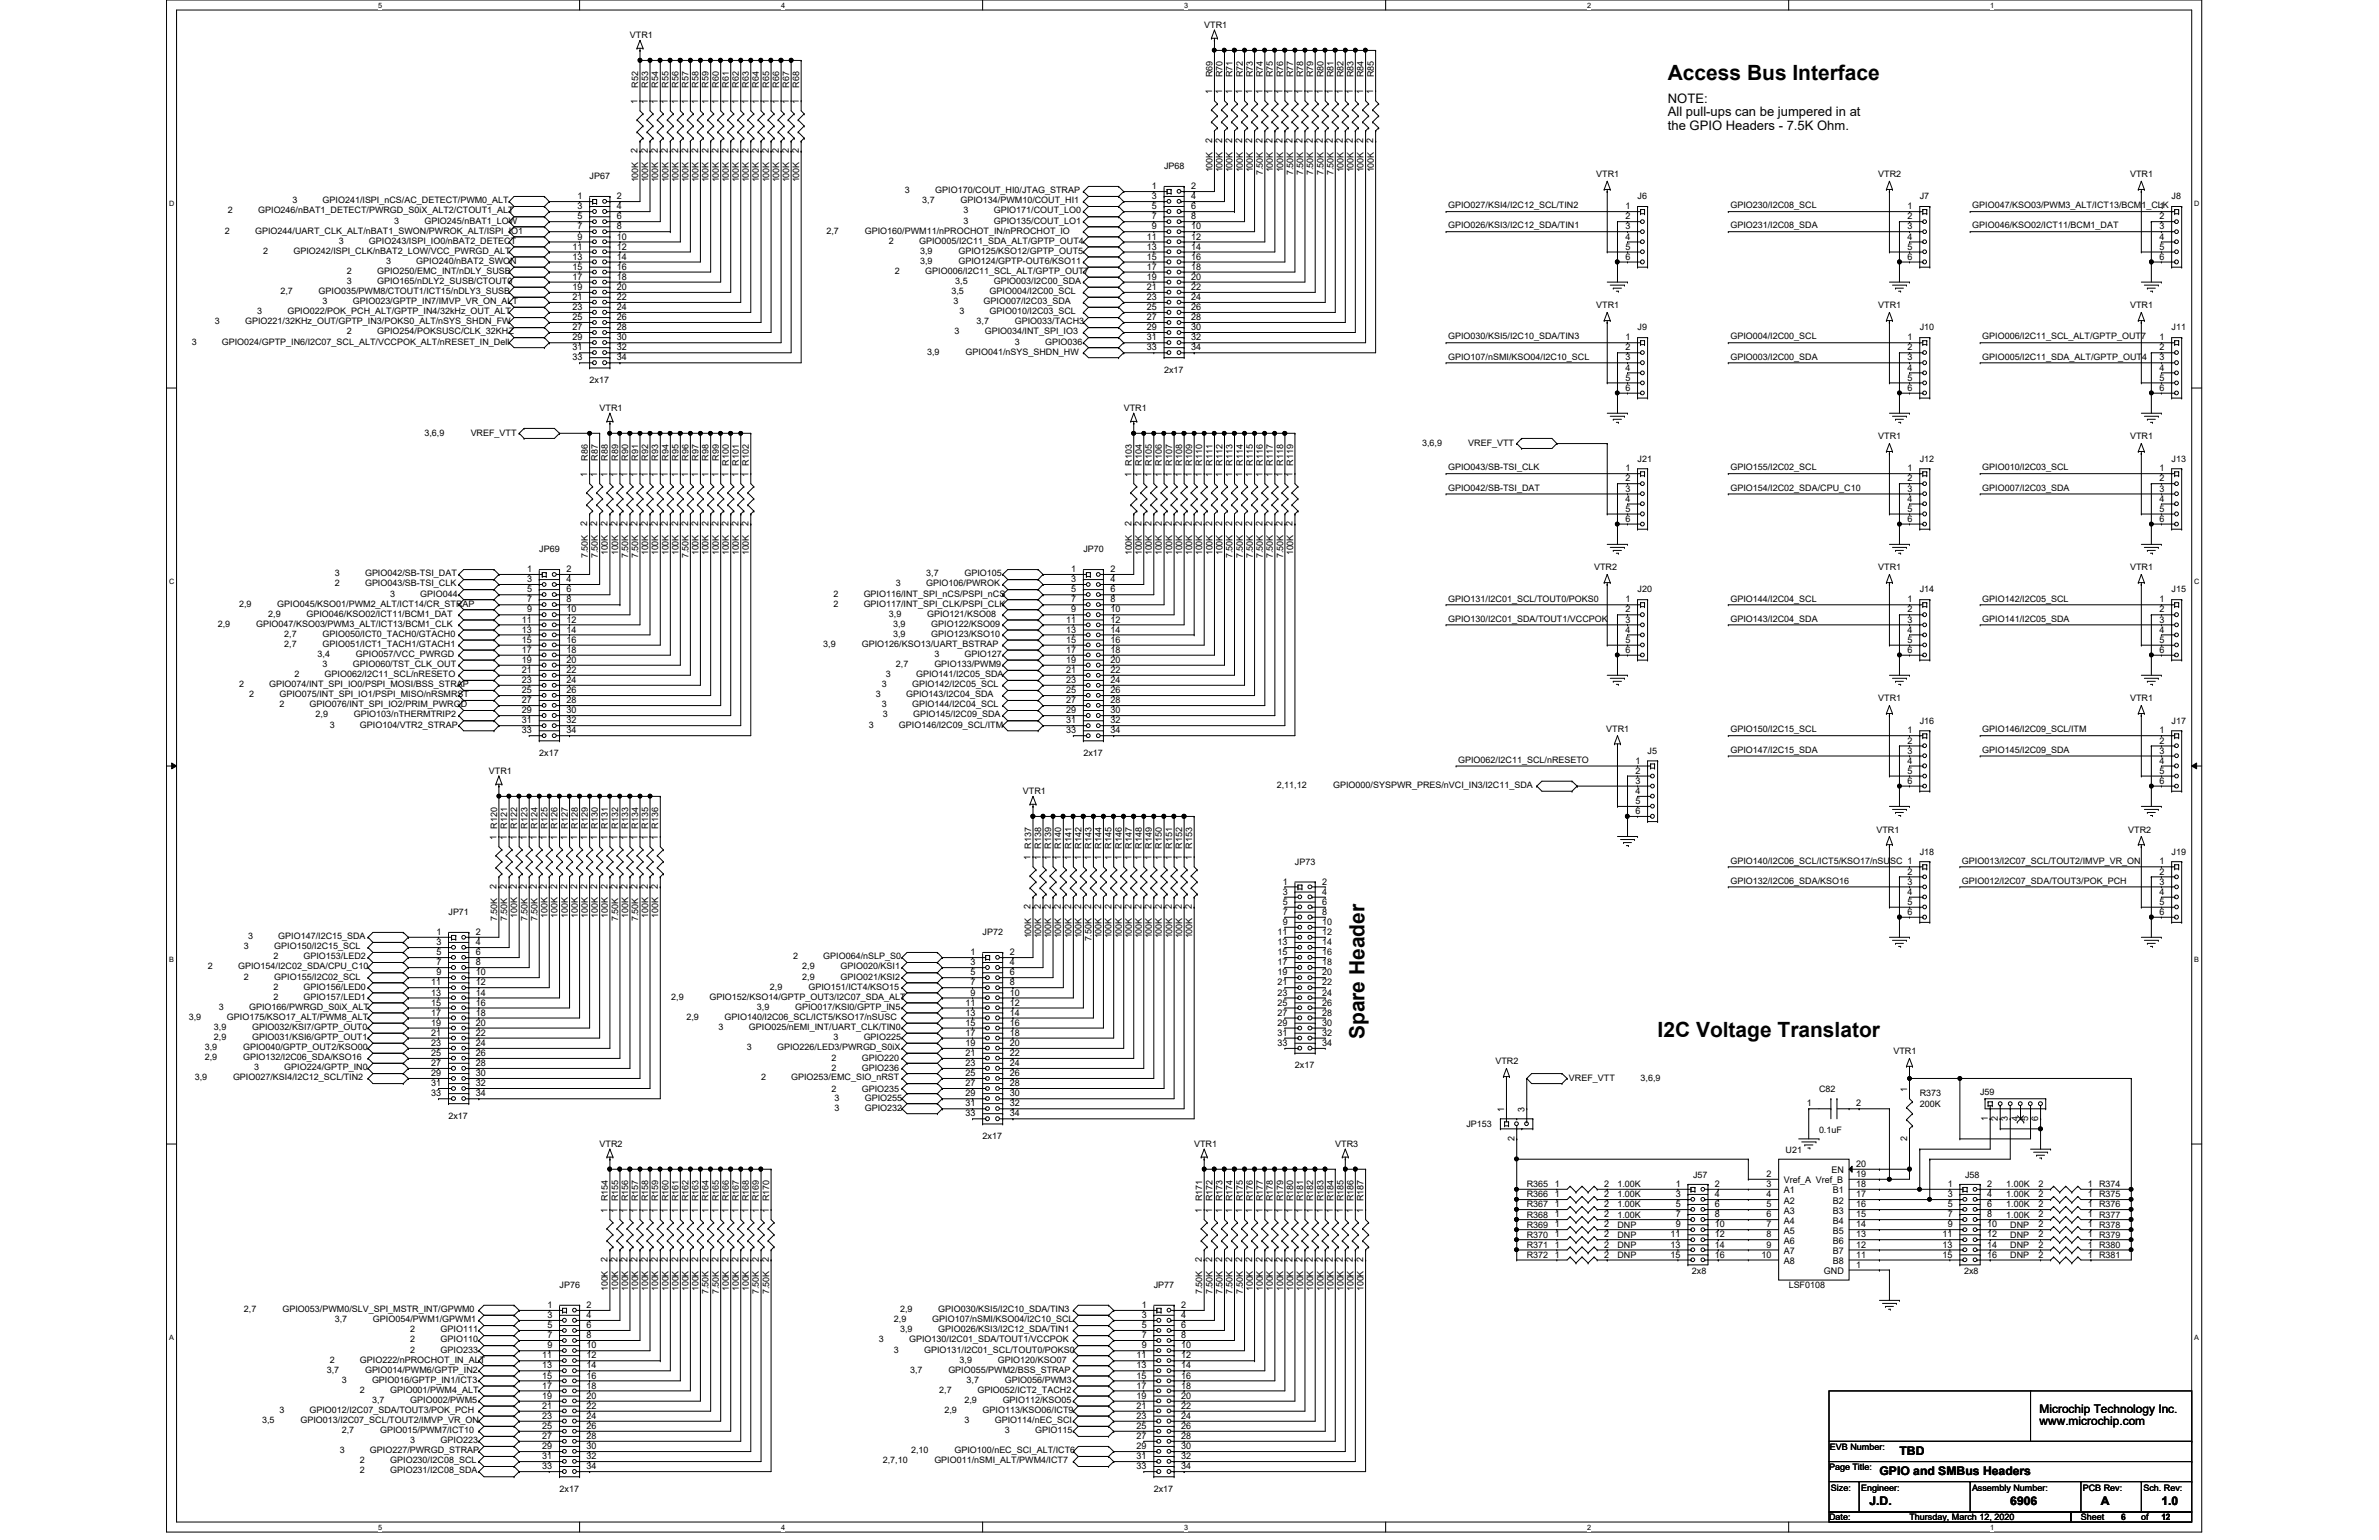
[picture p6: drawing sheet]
<svg xmlns="http://www.w3.org/2000/svg" width="432mm" height="279mm" viewBox="0 0 432 279" stroke-linecap="round" stroke-linejoin="round" font-family="sans-serif">
<defs><g id="words">
<g font-size="3.8">
<text x="302.7" y="14.5">Access Bus Interface</text>
<text x="247.7" y="188.6" transform="rotate(-90 247.7 188.6)">Spare Header</text>
<text x="300.9" y="188.2">I2C Voltage Translator</text>
</g>
<g font-size="2.4">
<text x="302.7" y="18.7">NOTE:</text>
<text x="302.7" y="21.1">All pull-ups can be jumpered in at</text>
<text x="302.7" y="23.6">the GPIO Headers - 7.5K Ohm.</text>
</g>
<g font-size="2.2">
<text x="370.2" y="256.4">Microchip Technology Inc.</text>
<text x="344.8" y="263.9">TBD</text>
<text x="370.2" y="258.6">www.microchip.com</text>
<text x="341.1" y="267.5">GPIO and SMBus Headers</text>
<text x="339.3" y="273">J.D.</text>
<text x="364.9" y="273">6906</text>
<text x="381.3" y="273">A</text>
<text x="392.3" y="273">1.0</text>
</g>
<g font-size="1.7">
<text x="220" y="17" transform="rotate(-90 220 17)">1</text>
<text x="221.8" y="17" transform="rotate(-90 221.8 17)">1</text>
<text x="223.6" y="17" transform="rotate(-90 223.6 17)">1</text>
<text x="225.5" y="17" transform="rotate(-90 225.5 17)">1</text>
<text x="227.3" y="17" transform="rotate(-90 227.3 17)">1</text>
<text x="229.2" y="17" transform="rotate(-90 229.2 17)">1</text>
<text x="231" y="17" transform="rotate(-90 231 17)">1</text>
<text x="232.8" y="17" transform="rotate(-90 232.8 17)">1</text>
<text x="234.6" y="17" transform="rotate(-90 234.6 17)">1</text>
<text x="236.4" y="17" transform="rotate(-90 236.4 17)">1</text>
<text x="238.3" y="17" transform="rotate(-90 238.3 17)">1</text>
<text x="240.1" y="17" transform="rotate(-90 240.1 17)">1</text>
<text x="241.9" y="17" transform="rotate(-90 241.9 17)">1</text>
<text x="243.8" y="17" transform="rotate(-90 243.8 17)">1</text>
<text x="245.6" y="17" transform="rotate(-90 245.6 17)">1</text>
<text x="247.4" y="17" transform="rotate(-90 247.4 17)">1</text>
<text x="249.3" y="17" transform="rotate(-90 249.3 17)">1</text>
<text x="115.7" y="18.8" transform="rotate(-90 115.7 18.8)">1</text>
<text x="117.6" y="18.8" transform="rotate(-90 117.6 18.8)">1</text>
<text x="119.4" y="18.8" transform="rotate(-90 119.4 18.8)">1</text>
<text x="121.2" y="18.8" transform="rotate(-90 121.2 18.8)">1</text>
<text x="123.1" y="18.8" transform="rotate(-90 123.1 18.8)">1</text>
<text x="124.9" y="18.8" transform="rotate(-90 124.9 18.8)">1</text>
<text x="126.7" y="18.8" transform="rotate(-90 126.7 18.8)">1</text>
<text x="128.6" y="18.8" transform="rotate(-90 128.6 18.8)">1</text>
<text x="130.4" y="18.8" transform="rotate(-90 130.4 18.8)">1</text>
<text x="132.2" y="18.8" transform="rotate(-90 132.2 18.8)">1</text>
<text x="134" y="18.8" transform="rotate(-90 134 18.8)">1</text>
<text x="135.8" y="18.8" transform="rotate(-90 135.8 18.8)">1</text>
<text x="137.7" y="18.8" transform="rotate(-90 137.7 18.8)">1</text>
<text x="139.5" y="18.8" transform="rotate(-90 139.5 18.8)">1</text>
<text x="141.4" y="18.8" transform="rotate(-90 141.4 18.8)">1</text>
<text x="143.2" y="18.8" transform="rotate(-90 143.2 18.8)">1</text>
<text x="145" y="18.8" transform="rotate(-90 145 18.8)">1</text>
<text x="115.7" y="27.8" transform="rotate(-90 115.7 27.8)">2</text>
<text x="117.6" y="27.8" transform="rotate(-90 117.6 27.8)">2</text>
<text x="119.4" y="27.8" transform="rotate(-90 119.4 27.8)">2</text>
<text x="121.2" y="27.8" transform="rotate(-90 121.2 27.8)">2</text>
<text x="123.1" y="27.8" transform="rotate(-90 123.1 27.8)">2</text>
<text x="124.9" y="27.8" transform="rotate(-90 124.9 27.8)">2</text>
<text x="126.7" y="27.8" transform="rotate(-90 126.7 27.8)">2</text>
<text x="128.6" y="27.8" transform="rotate(-90 128.6 27.8)">2</text>
<text x="130.4" y="27.8" transform="rotate(-90 130.4 27.8)">2</text>
<text x="132.2" y="27.8" transform="rotate(-90 132.2 27.8)">2</text>
<text x="134" y="27.8" transform="rotate(-90 134 27.8)">2</text>
<text x="135.8" y="27.8" transform="rotate(-90 135.8 27.8)">2</text>
<text x="137.7" y="27.8" transform="rotate(-90 137.7 27.8)">2</text>
<text x="139.5" y="27.8" transform="rotate(-90 139.5 27.8)">2</text>
<text x="141.4" y="27.8" transform="rotate(-90 141.4 27.8)">2</text>
<text x="143.2" y="27.8" transform="rotate(-90 143.2 27.8)">2</text>
<text x="145" y="27.8" transform="rotate(-90 145 27.8)">2</text>
<text x="220" y="25.9" transform="rotate(-90 220 25.9)">2</text>
<text x="221.8" y="25.9" transform="rotate(-90 221.8 25.9)">2</text>
<text x="223.6" y="25.9" transform="rotate(-90 223.6 25.9)">2</text>
<text x="225.5" y="25.9" transform="rotate(-90 225.5 25.9)">2</text>
<text x="227.3" y="25.9" transform="rotate(-90 227.3 25.9)">2</text>
<text x="229.2" y="25.9" transform="rotate(-90 229.2 25.9)">2</text>
<text x="231" y="25.9" transform="rotate(-90 231 25.9)">2</text>
<text x="232.8" y="25.9" transform="rotate(-90 232.8 25.9)">2</text>
<text x="234.6" y="25.9" transform="rotate(-90 234.6 25.9)">2</text>
<text x="236.4" y="25.9" transform="rotate(-90 236.4 25.9)">2</text>
<text x="238.3" y="25.9" transform="rotate(-90 238.3 25.9)">2</text>
<text x="240.1" y="25.9" transform="rotate(-90 240.1 25.9)">2</text>
<text x="241.9" y="25.9" transform="rotate(-90 241.9 25.9)">2</text>
<text x="243.8" y="25.9" transform="rotate(-90 243.8 25.9)">2</text>
<text x="245.6" y="25.9" transform="rotate(-90 245.6 25.9)">2</text>
<text x="247.4" y="25.9" transform="rotate(-90 247.4 25.9)">2</text>
<text x="249.3" y="25.9" transform="rotate(-90 249.3 25.9)">2</text>
<text x="209.1" y="34.3">1</text>
<text x="216.2" y="34.3">2</text>
<text x="104.8" y="36.2">1</text>
<text x="104.8" y="38">3</text>
<text x="104.8" y="39.8">5</text>
<text x="104.8" y="41.6">7</text>
<text x="112" y="38">4</text>
<text x="112" y="36.2">2</text>
<text x="112" y="39.8">6</text>
<text x="112" y="41.6">8</text>
<text x="209.1" y="36.2">3</text>
<text x="209.1" y="38">5</text>
<text x="209.1" y="39.8">7</text>
<text x="209.1" y="41.6">9</text>
<text x="216.2" y="36.2">4</text>
<text x="216.2" y="38">6</text>
<text x="216.2" y="39.8">8</text>
<text x="216.2" y="41.6">10</text>
<text x="295" y="38">1</text>
<text x="295" y="39.8">2</text>
<text x="295" y="41.6">3</text>
<text x="346.2" y="38">1</text>
<text x="346.2" y="39.8">2</text>
<text x="346.2" y="41.6">3</text>
<text x="392" y="38">1</text>
<text x="392" y="39.8">2</text>
<text x="392" y="41.6">3</text>
<text x="103.9" y="45.3">11</text>
<text x="103.9" y="47.1">13</text>
<text x="104.8" y="43.5">9</text>
<text x="112" y="43.5">10</text>
<text x="112" y="45.3">12</text>
<text x="112" y="47.1">14</text>
<text x="208.2" y="43.5">11</text>
<text x="208.2" y="45.3">13</text>
<text x="208.2" y="47.1">15</text>
<text x="216.2" y="43.5">12</text>
<text x="216.2" y="45.3">14</text>
<text x="216.2" y="47.1">16</text>
<text x="295" y="43.5">4</text>
<text x="295" y="45.3">5</text>
<text x="295" y="47.1">6</text>
<text x="346.2" y="43.5">4</text>
<text x="346.2" y="45.3">5</text>
<text x="346.2" y="47.1">6</text>
<text x="392" y="43.5">4</text>
<text x="392" y="45.3">5</text>
<text x="392" y="47.1">6</text>
<text x="103.9" y="48.9">15</text>
<text x="103.9" y="50.8">17</text>
<text x="103.9" y="52.6">19</text>
<text x="112" y="48.9">16</text>
<text x="112" y="50.8">18</text>
<text x="112" y="52.6">20</text>
<text x="208.2" y="48.9">17</text>
<text x="208.2" y="50.8">19</text>
<text x="208.2" y="52.6">21</text>
<text x="216.2" y="48.9">18</text>
<text x="216.2" y="50.8">20</text>
<text x="216.2" y="52.6">22</text>
<text x="103.9" y="54.4">21</text>
<text x="103.9" y="56.3">23</text>
<text x="103.9" y="58.1">25</text>
<text x="103.9" y="59.9">27</text>
<text x="112" y="54.4">22</text>
<text x="112" y="56.3">24</text>
<text x="112" y="58.1">26</text>
<text x="112" y="59.9">28</text>
<text x="208.2" y="54.4">23</text>
<text x="208.2" y="56.3">25</text>
<text x="208.2" y="58.1">27</text>
<text x="208.2" y="59.9">29</text>
<text x="216.2" y="54.4">24</text>
<text x="216.2" y="56.3">26</text>
<text x="216.2" y="58.1">28</text>
<text x="216.2" y="59.9">30</text>
<text x="103.9" y="61.8">29</text>
<text x="103.9" y="63.6">31</text>
<text x="103.9" y="65.4">33</text>
<text x="112" y="61.8">30</text>
<text x="112" y="63.6">32</text>
<text x="112" y="65.4">34</text>
<text x="208.2" y="61.8">31</text>
<text x="208.2" y="63.6">33</text>
<text x="216.2" y="61.8">32</text>
<text x="216.2" y="63.6">34</text>
<text x="295" y="61.8">1</text>
<text x="295" y="63.6">2</text>
<text x="295" y="65.4">3</text>
<text x="346.2" y="61.8">1</text>
<text x="346.2" y="63.6">2</text>
<text x="346.2" y="65.4">3</text>
<text x="392" y="61.8">1</text>
<text x="392" y="63.6">2</text>
<text x="392" y="65.4">3</text>
<text x="295" y="67.2">4</text>
<text x="295" y="69">5</text>
<text x="295" y="70.9">6</text>
<text x="346.2" y="67.2">4</text>
<text x="346.2" y="69">5</text>
<text x="346.2" y="70.9">6</text>
<text x="392" y="67.2">4</text>
<text x="392" y="69">5</text>
<text x="392" y="70.9">6</text>
<text x="106.6" y="86.5" transform="rotate(-90 106.6 86.5)">1</text>
<text x="108.4" y="86.5" transform="rotate(-90 108.4 86.5)">1</text>
<text x="110.3" y="86.5" transform="rotate(-90 110.3 86.5)">1</text>
<text x="112.1" y="86.5" transform="rotate(-90 112.1 86.5)">1</text>
<text x="113.9" y="86.5" transform="rotate(-90 113.9 86.5)">1</text>
<text x="115.7" y="86.5" transform="rotate(-90 115.7 86.5)">1</text>
<text x="117.6" y="86.5" transform="rotate(-90 117.6 86.5)">1</text>
<text x="119.4" y="86.5" transform="rotate(-90 119.4 86.5)">1</text>
<text x="121.2" y="86.5" transform="rotate(-90 121.2 86.5)">1</text>
<text x="123.1" y="86.5" transform="rotate(-90 123.1 86.5)">1</text>
<text x="124.9" y="86.5" transform="rotate(-90 124.9 86.5)">1</text>
<text x="126.7" y="86.5" transform="rotate(-90 126.7 86.5)">1</text>
<text x="128.6" y="86.5" transform="rotate(-90 128.6 86.5)">1</text>
<text x="130.4" y="86.5" transform="rotate(-90 130.4 86.5)">1</text>
<text x="132.2" y="86.5" transform="rotate(-90 132.2 86.5)">1 R100</text>
<text x="134" y="86.5" transform="rotate(-90 134 86.5)">1 R101</text>
<text x="135.8" y="86.5" transform="rotate(-90 135.8 86.5)">1 R102</text>
<text x="205.4" y="86.5" transform="rotate(-90 205.4 86.5)">1 R103</text>
<text x="207.2" y="86.5" transform="rotate(-90 207.2 86.5)">1 R104</text>
<text x="209" y="86.5" transform="rotate(-90 209 86.5)">1 R105</text>
<text x="210.9" y="86.5" transform="rotate(-90 210.9 86.5)">1 R106</text>
<text x="212.7" y="86.5" transform="rotate(-90 212.7 86.5)">1 R107</text>
<text x="214.5" y="86.5" transform="rotate(-90 214.5 86.5)">1 R108</text>
<text x="216.3" y="86.5" transform="rotate(-90 216.3 86.5)">1 R109</text>
<text x="218.1" y="86.5" transform="rotate(-90 218.1 86.5)">1 R110</text>
<text x="220" y="86.5" transform="rotate(-90 220 86.5)">1 R111</text>
<text x="221.8" y="86.5" transform="rotate(-90 221.8 86.5)">1 R112</text>
<text x="223.6" y="86.5" transform="rotate(-90 223.6 86.5)">1 R113</text>
<text x="225.5" y="86.5" transform="rotate(-90 225.5 86.5)">1 R114</text>
<text x="227.3" y="86.5" transform="rotate(-90 227.3 86.5)">1 R115</text>
<text x="229.2" y="86.5" transform="rotate(-90 229.2 86.5)">1 R116</text>
<text x="231" y="86.5" transform="rotate(-90 231 86.5)">1 R117</text>
<text x="232.8" y="86.5" transform="rotate(-90 232.8 86.5)">1 R118</text>
<text x="234.6" y="86.5" transform="rotate(-90 234.6 86.5)">1 R119</text>
<text x="295" y="85.5">1</text>
<text x="295" y="87.3">2</text>
<text x="295" y="89.2">3</text>
<text x="346.2" y="85.5">1</text>
<text x="346.2" y="87.3">2</text>
<text x="346.2" y="89.2">3</text>
<text x="392" y="85.5">1</text>
<text x="392" y="87.3">2</text>
<text x="392" y="89.2">3</text>
<text x="106.6" y="95.4" transform="rotate(-90 106.6 95.4)">2</text>
<text x="108.4" y="95.4" transform="rotate(-90 108.4 95.4)">2</text>
<text x="110.3" y="95.4" transform="rotate(-90 110.3 95.4)">2</text>
<text x="112.1" y="95.4" transform="rotate(-90 112.1 95.4)">2</text>
<text x="113.9" y="95.4" transform="rotate(-90 113.9 95.4)">2</text>
<text x="115.7" y="95.4" transform="rotate(-90 115.7 95.4)">2</text>
<text x="117.6" y="95.4" transform="rotate(-90 117.6 95.4)">2</text>
<text x="119.4" y="95.4" transform="rotate(-90 119.4 95.4)">2</text>
<text x="121.2" y="95.4" transform="rotate(-90 121.2 95.4)">2</text>
<text x="123.1" y="95.4" transform="rotate(-90 123.1 95.4)">2</text>
<text x="124.9" y="95.4" transform="rotate(-90 124.9 95.4)">2</text>
<text x="126.7" y="95.4" transform="rotate(-90 126.7 95.4)">2</text>
<text x="128.6" y="95.4" transform="rotate(-90 128.6 95.4)">2</text>
<text x="130.4" y="95.4" transform="rotate(-90 130.4 95.4)">2</text>
<text x="132.2" y="95.4" transform="rotate(-90 132.2 95.4)">2</text>
<text x="134" y="95.4" transform="rotate(-90 134 95.4)">2</text>
<text x="135.8" y="95.4" transform="rotate(-90 135.8 95.4)">2</text>
<text x="205.4" y="95.4" transform="rotate(-90 205.4 95.4)">2</text>
<text x="207.2" y="95.4" transform="rotate(-90 207.2 95.4)">2</text>
<text x="209" y="95.4" transform="rotate(-90 209 95.4)">2</text>
<text x="210.9" y="95.4" transform="rotate(-90 210.9 95.4)">2</text>
<text x="212.7" y="95.4" transform="rotate(-90 212.7 95.4)">2</text>
<text x="214.5" y="95.4" transform="rotate(-90 214.5 95.4)">2</text>
<text x="216.3" y="95.4" transform="rotate(-90 216.3 95.4)">2</text>
<text x="218.1" y="95.4" transform="rotate(-90 218.1 95.4)">2</text>
<text x="220" y="95.4" transform="rotate(-90 220 95.4)">2</text>
<text x="221.8" y="95.4" transform="rotate(-90 221.8 95.4)">2</text>
<text x="223.6" y="95.4" transform="rotate(-90 223.6 95.4)">2</text>
<text x="225.5" y="95.4" transform="rotate(-90 225.5 95.4)">2</text>
<text x="227.3" y="95.4" transform="rotate(-90 227.3 95.4)">2</text>
<text x="229.2" y="95.4" transform="rotate(-90 229.2 95.4)">2</text>
<text x="231" y="95.4" transform="rotate(-90 231 95.4)">2</text>
<text x="232.8" y="95.4" transform="rotate(-90 232.8 95.4)">2</text>
<text x="234.6" y="95.4" transform="rotate(-90 234.6 95.4)">2</text>
<text x="295" y="91">4</text>
<text x="295" y="92.8">5</text>
<text x="295" y="94.7">6</text>
<text x="346.2" y="91">4</text>
<text x="346.2" y="92.8">5</text>
<text x="346.2" y="94.7">6</text>
<text x="392" y="91">4</text>
<text x="392" y="92.8">5</text>
<text x="392" y="94.7">6</text>
<text x="95.7" y="103.8">1</text>
<text x="95.7" y="105.6">3</text>
<text x="95.7" y="107.5">5</text>
<text x="102.8" y="105.6">4</text>
<text x="102.8" y="103.8">2</text>
<text x="102.8" y="107.5">6</text>
<text x="194.4" y="103.8">1</text>
<text x="194.4" y="105.6">3</text>
<text x="194.4" y="107.5">5</text>
<text x="201.5" y="105.6">4</text>
<text x="201.5" y="103.8">2</text>
<text x="201.5" y="107.5">6</text>
<text x="94.7" y="112.9">11</text>
<text x="95.7" y="109.3">7</text>
<text x="95.7" y="111.1">9</text>
<text x="102.8" y="109.3">8</text>
<text x="102.8" y="111.1">10</text>
<text x="102.8" y="112.9">12</text>
<text x="193.5" y="112.9">11</text>
<text x="194.4" y="109.3">7</text>
<text x="194.4" y="111.1">9</text>
<text x="201.5" y="109.3">8</text>
<text x="201.5" y="111.1">10</text>
<text x="201.5" y="112.9">12</text>
<text x="295" y="109.3">1</text>
<text x="295" y="111.1">2</text>
<text x="295" y="112.9">3</text>
<text x="346.2" y="109.3">1</text>
<text x="346.2" y="111.1">2</text>
<text x="346.2" y="112.9">3</text>
<text x="392" y="109.3">1</text>
<text x="392" y="111.1">2</text>
<text x="392" y="112.9">3</text>
<text x="94.7" y="114.8">13</text>
<text x="94.7" y="116.6">15</text>
<text x="94.7" y="118.4">17</text>
<text x="102.8" y="114.8">14</text>
<text x="102.8" y="116.6">16</text>
<text x="102.8" y="118.4">18</text>
<text x="193.5" y="114.8">13</text>
<text x="193.5" y="116.6">15</text>
<text x="193.5" y="118.4">17</text>
<text x="201.5" y="114.8">14</text>
<text x="201.5" y="116.6">16</text>
<text x="201.5" y="118.4">18</text>
<text x="295" y="114.8">4</text>
<text x="295" y="116.6">5</text>
<text x="295" y="118.4">6</text>
<text x="346.2" y="114.8">4</text>
<text x="346.2" y="116.6">5</text>
<text x="346.2" y="118.4">6</text>
<text x="392" y="114.8">4</text>
<text x="392" y="116.6">5</text>
<text x="392" y="118.4">6</text>
<text x="94.7" y="120.3">19</text>
<text x="94.7" y="122.1">21</text>
<text x="94.7" y="123.9">23</text>
<text x="94.7" y="125.8">25</text>
<text x="102.8" y="120.3">20</text>
<text x="102.8" y="122.1">22</text>
<text x="102.8" y="123.9">24</text>
<text x="102.8" y="125.8">26</text>
<text x="193.5" y="120.3">19</text>
<text x="193.5" y="122.1">21</text>
<text x="193.5" y="123.9">23</text>
<text x="193.5" y="125.8">25</text>
<text x="201.5" y="120.3">20</text>
<text x="201.5" y="122.1">22</text>
<text x="201.5" y="123.9">24</text>
<text x="201.5" y="125.8">26</text>
<text x="94.7" y="127.6">27</text>
<text x="94.7" y="129.4">29</text>
<text x="94.7" y="131.2">31</text>
<text x="102.8" y="127.6">28</text>
<text x="102.8" y="129.4">30</text>
<text x="102.8" y="131.2">32</text>
<text x="193.5" y="127.6">27</text>
<text x="193.5" y="129.4">29</text>
<text x="193.5" y="131.2">31</text>
<text x="201.5" y="127.6">28</text>
<text x="201.5" y="129.4">30</text>
<text x="201.5" y="131.2">32</text>
<text x="94.7" y="133.1">33</text>
<text x="102.8" y="133.1">34</text>
<text x="193.5" y="133.1">33</text>
<text x="201.5" y="133.1">34</text>
<text x="346.2" y="133.1">1</text>
<text x="346.2" y="134.9">2</text>
<text x="346.2" y="136.7">3</text>
<text x="392" y="133.1">1</text>
<text x="392" y="134.9">2</text>
<text x="392" y="136.7">3</text>
<text x="296.8" y="138.6">1</text>
<text x="296.8" y="140.4">2</text>
<text x="296.8" y="142.2">3</text>
<text x="346.2" y="138.6">4</text>
<text x="346.2" y="140.4">5</text>
<text x="346.2" y="142.2">6</text>
<text x="392" y="138.6">4</text>
<text x="392" y="140.4">5</text>
<text x="392" y="142.2">6</text>
<text x="296.8" y="144.1">4</text>
<text x="296.8" y="145.9">5</text>
<text x="296.8" y="147.7">6</text>
<text x="90.1" y="152.4" transform="rotate(-90 90.1 152.4)">1 R120</text>
<text x="92" y="152.4" transform="rotate(-90 92 152.4)">1 R121</text>
<text x="93.8" y="152.4" transform="rotate(-90 93.8 152.4)">1 R122</text>
<text x="95.6" y="152.4" transform="rotate(-90 95.6 152.4)">1 R123</text>
<text x="97.5" y="152.4" transform="rotate(-90 97.5 152.4)">1 R124</text>
<text x="99.3" y="152.4" transform="rotate(-90 99.3 152.4)">1 R125</text>
<text x="101.1" y="152.4" transform="rotate(-90 101.1 152.4)">1 R126</text>
<text x="103" y="152.4" transform="rotate(-90 103 152.4)">1 R127</text>
<text x="104.8" y="152.4" transform="rotate(-90 104.8 152.4)">1 R128</text>
<text x="106.6" y="152.4" transform="rotate(-90 106.6 152.4)">1 R129</text>
<text x="108.4" y="152.4" transform="rotate(-90 108.4 152.4)">1 R130</text>
<text x="110.3" y="152.4" transform="rotate(-90 110.3 152.4)">1 R131</text>
<text x="112.1" y="152.4" transform="rotate(-90 112.1 152.4)">1 R132</text>
<text x="113.9" y="152.4" transform="rotate(-90 113.9 152.4)">1 R133</text>
<text x="115.7" y="152.4" transform="rotate(-90 115.7 152.4)">1 R134</text>
<text x="117.6" y="152.4" transform="rotate(-90 117.6 152.4)">1 R135</text>
<text x="119.4" y="152.4" transform="rotate(-90 119.4 152.4)">1 R136</text>
<text x="187.1" y="156" transform="rotate(-90 187.1 156)">1 R137</text>
<text x="188.9" y="156" transform="rotate(-90 188.9 156)">1 R138</text>
<text x="190.7" y="156" transform="rotate(-90 190.7 156)">1 R139</text>
<text x="192.6" y="156" transform="rotate(-90 192.6 156)">1 R140</text>
<text x="194.4" y="156" transform="rotate(-90 194.4 156)">1 R141</text>
<text x="196.2" y="156" transform="rotate(-90 196.2 156)">1 R142</text>
<text x="198" y="156" transform="rotate(-90 198 156)">1 R143</text>
<text x="199.9" y="156" transform="rotate(-90 199.9 156)">1 R144</text>
<text x="201.7" y="156" transform="rotate(-90 201.7 156)">1 R145</text>
<text x="203.5" y="156" transform="rotate(-90 203.5 156)">1 R146</text>
<text x="205.4" y="156" transform="rotate(-90 205.4 156)">1 R147</text>
<text x="207.2" y="156" transform="rotate(-90 207.2 156)">1 R148</text>
<text x="209" y="156" transform="rotate(-90 209 156)">1 R149</text>
<text x="210.9" y="156" transform="rotate(-90 210.9 156)">1 R150</text>
<text x="212.7" y="156" transform="rotate(-90 212.7 156)">1 R151</text>
<text x="214.5" y="156" transform="rotate(-90 214.5 156)">1 R152</text>
<text x="216.3" y="156" transform="rotate(-90 216.3 156)">1 R153</text>
<text x="90.1" y="161.2" transform="rotate(-90 90.1 161.2)">2</text>
<text x="92" y="161.2" transform="rotate(-90 92 161.2)">2</text>
<text x="93.8" y="161.2" transform="rotate(-90 93.8 161.2)">2</text>
<text x="95.6" y="161.2" transform="rotate(-90 95.6 161.2)">2</text>
<text x="97.5" y="161.2" transform="rotate(-90 97.5 161.2)">2</text>
<text x="99.3" y="161.2" transform="rotate(-90 99.3 161.2)">2</text>
<text x="101.1" y="161.2" transform="rotate(-90 101.1 161.2)">2</text>
<text x="103" y="161.2" transform="rotate(-90 103 161.2)">2</text>
<text x="104.8" y="161.2" transform="rotate(-90 104.8 161.2)">2</text>
<text x="106.6" y="161.2" transform="rotate(-90 106.6 161.2)">2</text>
<text x="108.4" y="161.2" transform="rotate(-90 108.4 161.2)">2</text>
<text x="110.3" y="161.2" transform="rotate(-90 110.3 161.2)">2</text>
<text x="112.1" y="161.2" transform="rotate(-90 112.1 161.2)">2</text>
<text x="113.9" y="161.2" transform="rotate(-90 113.9 161.2)">2</text>
<text x="115.7" y="161.2" transform="rotate(-90 115.7 161.2)">2</text>
<text x="117.6" y="161.2" transform="rotate(-90 117.6 161.2)">2</text>
<text x="119.4" y="161.2" transform="rotate(-90 119.4 161.2)">2</text>
<text x="232.8" y="160.5">1</text>
<text x="240" y="160.5">2</text>
<text x="346.2" y="158.7">2</text>
<text x="346.2" y="160.5">3</text>
<text x="392" y="156.8">1</text>
<text x="392" y="158.7">2</text>
<text x="392" y="160.5">3</text>
<text x="187.1" y="164.9" transform="rotate(-90 187.1 164.9)">2</text>
<text x="188.9" y="164.9" transform="rotate(-90 188.9 164.9)">2</text>
<text x="190.7" y="164.9" transform="rotate(-90 190.7 164.9)">2</text>
<text x="192.6" y="164.9" transform="rotate(-90 192.6 164.9)">2</text>
<text x="194.4" y="164.9" transform="rotate(-90 194.4 164.9)">2</text>
<text x="196.2" y="164.9" transform="rotate(-90 196.2 164.9)">2</text>
<text x="198" y="164.9" transform="rotate(-90 198 164.9)">2</text>
<text x="199.9" y="164.9" transform="rotate(-90 199.9 164.9)">2</text>
<text x="201.7" y="164.9" transform="rotate(-90 201.7 164.9)">2</text>
<text x="203.5" y="164.9" transform="rotate(-90 203.5 164.9)">2</text>
<text x="205.4" y="164.9" transform="rotate(-90 205.4 164.9)">2</text>
<text x="207.2" y="164.9" transform="rotate(-90 207.2 164.9)">2</text>
<text x="209" y="164.9" transform="rotate(-90 209 164.9)">2</text>
<text x="210.9" y="164.9" transform="rotate(-90 210.9 164.9)">2</text>
<text x="212.7" y="164.9" transform="rotate(-90 212.7 164.9)">2</text>
<text x="214.5" y="164.9" transform="rotate(-90 214.5 164.9)">2</text>
<text x="216.3" y="164.9" transform="rotate(-90 216.3 164.9)">2</text>
<text x="232.8" y="162.3">3</text>
<text x="232.8" y="164.2">5</text>
<text x="232.8" y="166">7</text>
<text x="232.8" y="167.8">9</text>
<text x="240" y="162.3">4</text>
<text x="240" y="164.2">6</text>
<text x="240" y="166">8</text>
<text x="240" y="167.8">10</text>
<text x="346.2" y="162.3">4</text>
<text x="346.2" y="164.2">5</text>
<text x="346.2" y="166">6</text>
<text x="392" y="162.3">4</text>
<text x="392" y="164.2">5</text>
<text x="392" y="166">6</text>
<text x="79.2" y="169.6">1</text>
<text x="79.2" y="171.5">3</text>
<text x="79.2" y="173.3">5</text>
<text x="86.4" y="171.5">4</text>
<text x="86.4" y="169.6">2</text>
<text x="86.4" y="173.3">6</text>
<text x="176.1" y="173.3">1</text>
<text x="183.3" y="173.3">2</text>
<text x="231.9" y="169.6">11</text>
<text x="231.9" y="171.5">13</text>
<text x="231.9" y="173.3">15</text>
<text x="240" y="169.6">12</text>
<text x="240" y="171.5">14</text>
<text x="240" y="173.3">16</text>
<text x="78.3" y="178.8">11</text>
<text x="79.2" y="175.1">7</text>
<text x="79.2" y="177">9</text>
<text x="86.4" y="175.1">8</text>
<text x="86.4" y="177">10</text>
<text x="86.4" y="178.8">12</text>
<text x="176.1" y="175.1">3</text>
<text x="176.1" y="177">5</text>
<text x="176.1" y="178.8">7</text>
<text x="183.3" y="175.1">4</text>
<text x="183.3" y="177">6</text>
<text x="183.3" y="178.8">8</text>
<text x="231.9" y="175.1">17</text>
<text x="231.9" y="177">19</text>
<text x="231.9" y="178.8">21</text>
<text x="240" y="175.1">18</text>
<text x="240" y="177">20</text>
<text x="240" y="178.8">22</text>
<text x="78.3" y="180.6">13</text>
<text x="78.3" y="182.5">15</text>
<text x="78.3" y="184.3">17</text>
<text x="86.4" y="180.6">14</text>
<text x="86.4" y="182.5">16</text>
<text x="86.4" y="184.3">18</text>
<text x="175.2" y="182.5">11</text>
<text x="175.2" y="184.3">13</text>
<text x="176.1" y="180.6">9</text>
<text x="183.3" y="180.6">10</text>
<text x="183.3" y="182.5">12</text>
<text x="183.3" y="184.3">14</text>
<text x="231.9" y="180.6">23</text>
<text x="231.9" y="182.5">25</text>
<text x="231.9" y="184.3">27</text>
<text x="240" y="180.6">24</text>
<text x="240" y="182.5">26</text>
<text x="240" y="184.3">28</text>
<text x="78.3" y="186.1">19</text>
<text x="78.3" y="187.9">21</text>
<text x="78.3" y="189.8">23</text>
<text x="78.3" y="191.6">25</text>
<text x="86.4" y="186.1">20</text>
<text x="86.4" y="187.9">22</text>
<text x="86.4" y="189.8">24</text>
<text x="86.4" y="191.6">26</text>
<text x="175.2" y="186.1">15</text>
<text x="175.2" y="187.9">17</text>
<text x="175.2" y="189.8">19</text>
<text x="175.2" y="191.6">21</text>
<text x="183.3" y="186.1">16</text>
<text x="183.3" y="187.9">18</text>
<text x="183.3" y="189.8">20</text>
<text x="183.3" y="191.6">22</text>
<text x="231.9" y="186.1">29</text>
<text x="231.9" y="187.9">31</text>
<text x="231.9" y="189.8">33</text>
<text x="240" y="186.1">30</text>
<text x="240" y="187.9">32</text>
<text x="240" y="189.8">34</text>
<text x="78.3" y="193.4">27</text>
<text x="78.3" y="195.2">29</text>
<text x="78.3" y="197.1">31</text>
<text x="86.4" y="193.4">28</text>
<text x="86.4" y="195.2">30</text>
<text x="86.4" y="197.1">32</text>
<text x="175.2" y="193.4">23</text>
<text x="175.2" y="195.2">25</text>
<text x="175.2" y="197.1">27</text>
<text x="183.3" y="193.4">24</text>
<text x="183.3" y="195.2">26</text>
<text x="183.3" y="197.1">28</text>
<text x="78.3" y="198.9">33</text>
<text x="86.4" y="198.9">34</text>
<text x="175.2" y="198.9">29</text>
<text x="175.2" y="200.7">31</text>
<text x="175.2" y="202.6">33</text>
<text x="183.3" y="198.9">30</text>
<text x="183.3" y="200.7">32</text>
<text x="183.3" y="202.6">34</text>
<text x="273" y="201.7" transform="rotate(-90 273 201.7)">1</text>
<text x="276.7" y="201.7" transform="rotate(-90 276.7 201.7)">3</text>
<text x="328" y="200.7">1</text>
<text x="336.9" y="200.7">2</text>
<text x="346.2" y="198.1" transform="rotate(-90 346.2 198.1)">1</text>
<text x="360.8" y="203.3" transform="rotate(-90 360.8 203.3)">1</text>
<text x="362.6" y="203.3" transform="rotate(-90 362.6 203.3)">2</text>
<text x="364.4" y="203.3" transform="rotate(-90 364.4 203.3)">3</text>
<text x="366.3" y="203.3" transform="rotate(-90 366.3 203.3)">4</text>
<text x="368.1" y="203.3" transform="rotate(-90 368.1 203.3)">5</text>
<text x="370" y="203.3" transform="rotate(-90 370 203.3)">6</text>
<text x="274.9" y="207" transform="rotate(-90 274.9 207)">2</text>
<text x="346.2" y="207" transform="rotate(-90 346.2 207)">2</text>
<text x="282.2" y="215.3">1</text>
<text x="291.2" y="215.3">2</text>
<text x="304.2" y="215.3">1</text>
<text x="311.3" y="215.3">2</text>
<text x="320.6" y="213.5">2</text>
<text x="320.6" y="215.3">3</text>
<text x="323.8" y="214.7">Vref_A Vref_B</text>
<text x="332.4" y="212.9">EN</text>
<text x="336.9" y="213.5">19</text>
<text x="336.9" y="211.7">20</text>
<text x="336.9" y="215.3">18</text>
<text x="353.5" y="215.3">1</text>
<text x="360.7" y="215.3">2</text>
<text x="370" y="215.3">2</text>
<text x="379" y="215.3">1 R374</text>
<text x="110.3" y="220" transform="rotate(-90 110.3 220)">1 R154</text>
<text x="112.1" y="220" transform="rotate(-90 112.1 220)">1 R155</text>
<text x="113.9" y="220" transform="rotate(-90 113.9 220)">1 R156</text>
<text x="115.7" y="220" transform="rotate(-90 115.7 220)">1 R157</text>
<text x="117.6" y="220" transform="rotate(-90 117.6 220)">1 R158</text>
<text x="119.4" y="220" transform="rotate(-90 119.4 220)">1 R159</text>
<text x="121.2" y="220" transform="rotate(-90 121.2 220)">1 R160</text>
<text x="123.1" y="220" transform="rotate(-90 123.1 220)">1 R161</text>
<text x="124.9" y="220" transform="rotate(-90 124.9 220)">1 R162</text>
<text x="126.7" y="220" transform="rotate(-90 126.7 220)">1 R163</text>
<text x="128.6" y="220" transform="rotate(-90 128.6 220)">1 R164</text>
<text x="130.4" y="220" transform="rotate(-90 130.4 220)">1 R165</text>
<text x="132.2" y="220" transform="rotate(-90 132.2 220)">1 R166</text>
<text x="134" y="220" transform="rotate(-90 134 220)">1 R167</text>
<text x="135.8" y="220" transform="rotate(-90 135.8 220)">1 R168</text>
<text x="137.7" y="220" transform="rotate(-90 137.7 220)">1 R169</text>
<text x="139.5" y="220" transform="rotate(-90 139.5 220)">1 R170</text>
<text x="218.1" y="220" transform="rotate(-90 218.1 220)">1 R171</text>
<text x="220" y="220" transform="rotate(-90 220 220)">1 R172</text>
<text x="221.8" y="220" transform="rotate(-90 221.8 220)">1 R173</text>
<text x="223.6" y="220" transform="rotate(-90 223.6 220)">1 R174</text>
<text x="225.5" y="220" transform="rotate(-90 225.5 220)">1 R175</text>
<text x="227.3" y="220" transform="rotate(-90 227.3 220)">1 R176</text>
<text x="229.2" y="220" transform="rotate(-90 229.2 220)">1 R177</text>
<text x="231" y="220" transform="rotate(-90 231 220)">1 R178</text>
<text x="232.8" y="220" transform="rotate(-90 232.8 220)">1 R179</text>
<text x="234.6" y="220" transform="rotate(-90 234.6 220)">1 R180</text>
<text x="236.4" y="220" transform="rotate(-90 236.4 220)">1 R181</text>
<text x="238.3" y="220" transform="rotate(-90 238.3 220)">1 R182</text>
<text x="240.1" y="220" transform="rotate(-90 240.1 220)">1 R183</text>
<text x="241.9" y="220" transform="rotate(-90 241.9 220)">1 R184</text>
<text x="243.8" y="220" transform="rotate(-90 243.8 220)">1 R185</text>
<text x="245.6" y="220" transform="rotate(-90 245.6 220)">1 R186</text>
<text x="247.4" y="220" transform="rotate(-90 247.4 220)">1 R187</text>
<text x="282.2" y="217.2">1</text>
<text x="282.2" y="220.9">1</text>
<text x="282.2" y="219">1</text>
<text x="291.2" y="217.2">2</text>
<text x="291.2" y="220.9">2</text>
<text x="291.2" y="219">2</text>
<text x="304.2" y="217.2">3</text>
<text x="304.2" y="219">5</text>
<text x="304.2" y="220.9">7</text>
<text x="311.3" y="217.2">4</text>
<text x="311.3" y="219">6</text>
<text x="311.3" y="220.9">8</text>
<text x="320.6" y="217.2">4</text>
<text x="320.6" y="219">5</text>
<text x="320.6" y="220.9">6</text>
<text x="323.8" y="216.5">A1</text>
<text x="323.8" y="218.4">A2</text>
<text x="323.8" y="220.2">A3</text>
<text x="332.7" y="220.2">B3</text>
<text x="332.7" y="218.4">B2</text>
<text x="332.7" y="216.5">B1</text>
<text x="336.9" y="220.9">15</text>
<text x="336.9" y="219">16</text>
<text x="336.9" y="217.2">17</text>
<text x="353.5" y="217.2">3</text>
<text x="353.5" y="219">5</text>
<text x="353.5" y="220.9">7</text>
<text x="360.7" y="217.2">4</text>
<text x="360.7" y="219">6</text>
<text x="360.7" y="220.9">8</text>
<text x="370" y="220.9">2</text>
<text x="370" y="217.2">2</text>
<text x="370" y="219">2</text>
<text x="379" y="220.9">1 R377</text>
<text x="379" y="217.2">1 R375</text>
<text x="379" y="219">1 R376</text>
<text x="282.2" y="226.4">1</text>
<text x="282.2" y="224.5">1</text>
<text x="282.2" y="222.7">1</text>
<text x="291.2" y="226.4">2</text>
<text x="291.2" y="224.5">2</text>
<text x="291.2" y="222.7">2</text>
<text x="303.2" y="224.5">11</text>
<text x="303.2" y="226.4">13</text>
<text x="304.2" y="222.7">9</text>
<text x="311.3" y="222.7">10</text>
<text x="311.3" y="224.5">12</text>
<text x="311.3" y="226.4">14</text>
<text x="320.6" y="222.7">7</text>
<text x="320.6" y="224.5">8</text>
<text x="320.6" y="226.4">9</text>
<text x="323.8" y="222">A4</text>
<text x="323.8" y="223.9">A5</text>
<text x="323.8" y="225.7">A6</text>
<text x="323.8" y="227.5">A7</text>
<text x="332.7" y="227.5">B7</text>
<text x="332.7" y="225.7">B6</text>
<text x="332.7" y="223.9">B5</text>
<text x="332.7" y="222">B4</text>
<text x="336.9" y="226.4">12</text>
<text x="336.9" y="224.5">13</text>
<text x="336.9" y="222.7">14</text>
<text x="352.6" y="224.5">11</text>
<text x="352.6" y="226.4">13</text>
<text x="353.5" y="222.7">9</text>
<text x="360.7" y="222.7">10</text>
<text x="360.7" y="224.5">12</text>
<text x="360.7" y="226.4">14</text>
<text x="370" y="226.4">2</text>
<text x="370" y="222.7">2</text>
<text x="370" y="224.5">2</text>
<text x="379" y="226.4">1 R380</text>
<text x="379" y="222.7">1 R378</text>
<text x="379" y="224.5">1 R379</text>
<text x="110.3" y="228.9" transform="rotate(-90 110.3 228.9)">2</text>
<text x="112.1" y="228.9" transform="rotate(-90 112.1 228.9)">2</text>
<text x="113.9" y="228.9" transform="rotate(-90 113.9 228.9)">2</text>
<text x="115.7" y="228.9" transform="rotate(-90 115.7 228.9)">2</text>
<text x="117.6" y="228.9" transform="rotate(-90 117.6 228.9)">2</text>
<text x="119.4" y="228.9" transform="rotate(-90 119.4 228.9)">2</text>
<text x="121.2" y="228.9" transform="rotate(-90 121.2 228.9)">2</text>
<text x="123.1" y="228.9" transform="rotate(-90 123.1 228.9)">2</text>
<text x="124.9" y="228.9" transform="rotate(-90 124.9 228.9)">2</text>
<text x="126.7" y="228.9" transform="rotate(-90 126.7 228.9)">2</text>
<text x="128.6" y="228.9" transform="rotate(-90 128.6 228.9)">2</text>
<text x="130.4" y="228.9" transform="rotate(-90 130.4 228.9)">2</text>
<text x="132.2" y="228.9" transform="rotate(-90 132.2 228.9)">2</text>
<text x="134" y="228.9" transform="rotate(-90 134 228.9)">2</text>
<text x="135.8" y="228.9" transform="rotate(-90 135.8 228.9)">2</text>
<text x="137.7" y="228.9" transform="rotate(-90 137.7 228.9)">2</text>
<text x="139.5" y="228.9" transform="rotate(-90 139.5 228.9)">2</text>
<text x="218.1" y="228.9" transform="rotate(-90 218.1 228.9)">2</text>
<text x="220" y="228.9" transform="rotate(-90 220 228.9)">2</text>
<text x="221.8" y="228.9" transform="rotate(-90 221.8 228.9)">2</text>
<text x="223.6" y="228.9" transform="rotate(-90 223.6 228.9)">2</text>
<text x="225.5" y="228.9" transform="rotate(-90 225.5 228.9)">2</text>
<text x="227.3" y="228.9" transform="rotate(-90 227.3 228.9)">2</text>
<text x="229.2" y="228.9" transform="rotate(-90 229.2 228.9)">2</text>
<text x="231" y="228.9" transform="rotate(-90 231 228.9)">2</text>
<text x="232.8" y="228.9" transform="rotate(-90 232.8 228.9)">2</text>
<text x="234.6" y="228.9" transform="rotate(-90 234.6 228.9)">2</text>
<text x="236.4" y="228.9" transform="rotate(-90 236.4 228.9)">2</text>
<text x="238.3" y="228.9" transform="rotate(-90 238.3 228.9)">2</text>
<text x="240.1" y="228.9" transform="rotate(-90 240.1 228.9)">2</text>
<text x="241.9" y="228.9" transform="rotate(-90 241.9 228.9)">2</text>
<text x="243.8" y="228.9" transform="rotate(-90 243.8 228.9)">2</text>
<text x="245.6" y="228.9" transform="rotate(-90 245.6 228.9)">2</text>
<text x="247.4" y="228.9" transform="rotate(-90 247.4 228.9)">2</text>
<text x="282.2" y="228.2">1</text>
<text x="291.2" y="228.2">2</text>
<text x="303.2" y="228.2">15</text>
<text x="311.3" y="228.2">16</text>
<text x="319.7" y="228.2">10</text>
<text x="323.8" y="229.4">A8</text>
<text x="331" y="231.2">GND</text>
<text x="332.7" y="229.4">B8</text>
<text x="336.9" y="230">1</text>
<text x="336.9" y="228.2">11</text>
<text x="352.6" y="228.2">15</text>
<text x="360.7" y="228.2">16</text>
<text x="370" y="228.2">2</text>
<text x="379" y="228.2">1 R381</text>
<text x="99.4" y="237.3">1</text>
<text x="99.4" y="239.1">3</text>
<text x="106.5" y="239.1">4</text>
<text x="106.5" y="237.3">2</text>
<text x="207.2" y="237.3">1</text>
<text x="207.2" y="239.1">3</text>
<text x="214.4" y="239.1">4</text>
<text x="214.4" y="237.3">2</text>
<text x="99.4" y="241">5</text>
<text x="99.4" y="242.8">7</text>
<text x="99.4" y="244.6">9</text>
<text x="106.5" y="241">6</text>
<text x="106.5" y="242.8">8</text>
<text x="106.5" y="244.6">10</text>
<text x="207.2" y="241">5</text>
<text x="207.2" y="242.8">7</text>
<text x="207.2" y="244.6">9</text>
<text x="214.4" y="241">6</text>
<text x="214.4" y="242.8">8</text>
<text x="214.4" y="244.6">10</text>
<text x="98.4" y="246.5">11</text>
<text x="98.4" y="248.3">13</text>
<text x="98.4" y="250.1">15</text>
<text x="98.4" y="251.9">17</text>
<text x="106.5" y="246.5">12</text>
<text x="106.5" y="248.3">14</text>
<text x="106.5" y="250.1">16</text>
<text x="106.5" y="251.9">18</text>
<text x="206.3" y="246.5">11</text>
<text x="206.3" y="248.3">13</text>
<text x="206.3" y="250.1">15</text>
<text x="206.3" y="251.9">17</text>
<text x="214.4" y="246.5">12</text>
<text x="214.4" y="248.3">14</text>
<text x="214.4" y="250.1">16</text>
<text x="214.4" y="251.9">18</text>
<text x="98.4" y="253.8">19</text>
<text x="98.4" y="255.6">21</text>
<text x="98.4" y="257.4">23</text>
<text x="106.5" y="253.8">20</text>
<text x="106.5" y="255.6">22</text>
<text x="106.5" y="257.4">24</text>
<text x="206.3" y="253.8">19</text>
<text x="206.3" y="255.6">21</text>
<text x="206.3" y="257.4">23</text>
<text x="214.4" y="253.8">20</text>
<text x="214.4" y="255.6">22</text>
<text x="214.4" y="257.4">24</text>
<text x="98.4" y="259.2">25</text>
<text x="98.4" y="261.1">27</text>
<text x="98.4" y="262.9">29</text>
<text x="106.5" y="259.2">26</text>
<text x="106.5" y="261.1">28</text>
<text x="106.5" y="262.9">30</text>
<text x="206.3" y="259.2">25</text>
<text x="206.3" y="261.1">27</text>
<text x="206.3" y="262.9">29</text>
<text x="214.4" y="259.2">26</text>
<text x="214.4" y="261.1">28</text>
<text x="214.4" y="262.9">30</text>
<text x="98.4" y="264.8">31</text>
<text x="98.4" y="266.6">33</text>
<text x="106.5" y="264.8">32</text>
<text x="106.5" y="266.6">34</text>
<text x="206.3" y="264.8">31</text>
<text x="206.3" y="266.6">33</text>
<text x="214.4" y="264.8">32</text>
<text x="214.4" y="266.6">34</text>
</g>
<g font-size="1.6">
<text x="218.6" y="5.1">VTR1</text>
<text x="114.3" y="6.9">VTR1</text>
<text x="115.8" y="15.9" transform="rotate(-90 115.8 15.9)">R52</text>
<text x="117.6" y="15.9" transform="rotate(-90 117.6 15.9)">R53</text>
<text x="119.5" y="15.9" transform="rotate(-90 119.5 15.9)">R54</text>
<text x="121.3" y="15.9" transform="rotate(-90 121.3 15.9)">R55</text>
<text x="123.1" y="15.9" transform="rotate(-90 123.1 15.9)">R56</text>
<text x="125" y="15.9" transform="rotate(-90 125 15.9)">R57</text>
<text x="126.8" y="15.9" transform="rotate(-90 126.8 15.9)">R58</text>
<text x="128.6" y="15.9" transform="rotate(-90 128.6 15.9)">R59</text>
<text x="130.5" y="15.9" transform="rotate(-90 130.5 15.9)">R60</text>
<text x="132.3" y="15.9" transform="rotate(-90 132.3 15.9)">R61</text>
<text x="134.1" y="15.9" transform="rotate(-90 134.1 15.9)">R62</text>
<text x="135.9" y="15.9" transform="rotate(-90 135.9 15.9)">R63</text>
<text x="137.8" y="15.9" transform="rotate(-90 137.8 15.9)">R64</text>
<text x="139.6" y="15.9" transform="rotate(-90 139.6 15.9)">R65</text>
<text x="141.4" y="15.9" transform="rotate(-90 141.4 15.9)">R66</text>
<text x="143.3" y="15.9" transform="rotate(-90 143.3 15.9)">R67</text>
<text x="145.1" y="15.9" transform="rotate(-90 145.1 15.9)">R68</text>
<text x="220" y="14.1" transform="rotate(-90 220 14.1)">R69</text>
<text x="221.9" y="14.1" transform="rotate(-90 221.9 14.1)">R70</text>
<text x="223.7" y="14.1" transform="rotate(-90 223.7 14.1)">R71</text>
<text x="225.6" y="14.1" transform="rotate(-90 225.6 14.1)">R72</text>
<text x="227.4" y="14.1" transform="rotate(-90 227.4 14.1)">R73</text>
<text x="229.2" y="14.1" transform="rotate(-90 229.2 14.1)">R74</text>
<text x="231.1" y="14.1" transform="rotate(-90 231.1 14.1)">R75</text>
<text x="232.9" y="14.1" transform="rotate(-90 232.9 14.1)">R76</text>
<text x="234.7" y="14.1" transform="rotate(-90 234.7 14.1)">R77</text>
<text x="236.5" y="14.1" transform="rotate(-90 236.5 14.1)">R78</text>
<text x="238.3" y="14.1" transform="rotate(-90 238.3 14.1)">R79</text>
<text x="240.2" y="14.1" transform="rotate(-90 240.2 14.1)">R80</text>
<text x="242" y="14.1" transform="rotate(-90 242 14.1)">R81</text>
<text x="243.8" y="14.1" transform="rotate(-90 243.8 14.1)">R82</text>
<text x="245.7" y="14.1" transform="rotate(-90 245.7 14.1)">R83</text>
<text x="247.5" y="14.1" transform="rotate(-90 247.5 14.1)">R84</text>
<text x="249.3" y="14.1" transform="rotate(-90 249.3 14.1)">R85</text>
<text x="107" y="32.5">JP67</text>
<text x="115.8" y="33.1" transform="rotate(-90 115.8 33.1)">100K</text>
<text x="117.6" y="33.1" transform="rotate(-90 117.6 33.1)">100K</text>
<text x="119.5" y="33.1" transform="rotate(-90 119.5 33.1)">100K</text>
<text x="121.3" y="33.1" transform="rotate(-90 121.3 33.1)">100K</text>
<text x="123.1" y="33.1" transform="rotate(-90 123.1 33.1)">100K</text>
<text x="125" y="33.1" transform="rotate(-90 125 33.1)">100K</text>
<text x="126.8" y="33.1" transform="rotate(-90 126.8 33.1)">100K</text>
<text x="128.6" y="33.1" transform="rotate(-90 128.6 33.1)">100K</text>
<text x="130.5" y="33.1" transform="rotate(-90 130.5 33.1)">100K</text>
<text x="132.3" y="33.1" transform="rotate(-90 132.3 33.1)">100K</text>
<text x="134.1" y="33.1" transform="rotate(-90 134.1 33.1)">100K</text>
<text x="135.9" y="33.1" transform="rotate(-90 135.9 33.1)">100K</text>
<text x="137.8" y="33.1" transform="rotate(-90 137.8 33.1)">100K</text>
<text x="139.6" y="33.1" transform="rotate(-90 139.6 33.1)">100K</text>
<text x="141.4" y="33.1" transform="rotate(-90 141.4 33.1)">100K</text>
<text x="143.3" y="33.1" transform="rotate(-90 143.3 33.1)">100K</text>
<text x="145.1" y="33.1" transform="rotate(-90 145.1 33.1)">100K</text>
<text x="164.3" y="35.1">3</text>
<text x="169.8" y="35.1">GPIO170/COUT_HI0/JTAG_STRAP</text>
<text x="211.3" y="30.7">JP68</text>
<text x="220" y="31.3" transform="rotate(-90 220 31.3)">100K</text>
<text x="221.9" y="31.3" transform="rotate(-90 221.9 31.3)">100K</text>
<text x="223.7" y="31.3" transform="rotate(-90 223.7 31.3)">100K</text>
<text x="225.6" y="31.3" transform="rotate(-90 225.6 31.3)">100K</text>
<text x="227.4" y="31.3" transform="rotate(-90 227.4 31.3)">100K</text>
<text x="229.2" y="31.8" transform="rotate(-90 229.2 31.8)">7.50K</text>
<text x="231.1" y="31.3" transform="rotate(-90 231.1 31.3)">100K</text>
<text x="232.9" y="31.3" transform="rotate(-90 232.9 31.3)">100K</text>
<text x="234.7" y="31.8" transform="rotate(-90 234.7 31.8)">7.50K</text>
<text x="236.5" y="31.8" transform="rotate(-90 236.5 31.8)">7.50K</text>
<text x="238.3" y="31.8" transform="rotate(-90 238.3 31.8)">7.50K</text>
<text x="240.2" y="31.8" transform="rotate(-90 240.2 31.8)">7.50K</text>
<text x="242" y="31.8" transform="rotate(-90 242 31.8)">7.50K</text>
<text x="243.8" y="31.3" transform="rotate(-90 243.8 31.3)">100K</text>
<text x="245.7" y="31.3" transform="rotate(-90 245.7 31.3)">100K</text>
<text x="247.5" y="31.3" transform="rotate(-90 247.5 31.3)">100K</text>
<text x="249.3" y="31.3" transform="rotate(-90 249.3 31.3)">100K</text>
<text x="289.7" y="32.2">VTR1</text>
<text x="340.9" y="32.2">VTR2</text>
<text x="386.6" y="32.2">VTR1</text>
<text x="41.4" y="38.7">2</text>
<text x="46.9" y="38.7">GPIO246/nBAT1_DETECT/PWRGD_S0iX_ALT2/CTOUT1_ALT</text>
<text x="53.1" y="36.9">3</text>
<text x="58.5" y="36.9">GPIO241/ISPI_nCS/AC_DETECT/PWM0_ALT</text>
<text x="71.5" y="40.6">3</text>
<text x="77" y="40.6">GPIO245/nBAT1_LOW</text>
<text x="167.4" y="36.9">3,7</text>
<text x="174.3" y="36.9">GPIO134/PWM10/COUT_HI1</text>
<text x="174.9" y="40.6">3</text>
<text x="174.9" y="38.7">3</text>
<text x="180.4" y="40.6">GPIO135/COUT_LO1</text>
<text x="180.4" y="38.7">GPIO171/COUT_LO0</text>
<text x="262.8" y="37.8">GPIO027/KSI4/I2C12_SCL/TIN2</text>
<text x="262.8" y="41.4">GPIO026/KSI3/I2C12_SDA/TIN1</text>
<text x="297.2" y="36.2">J6</text>
<text x="314.1" y="37.8">GPIO230/I2C08_SCL</text>
<text x="314.1" y="41.4">GPIO231/I2C08_SDA</text>
<text x="348.4" y="36.2">J7</text>
<text x="358" y="37.8">GPIO047/KSO03/PWM3_ALT/ICT13/BCM1_CLK</text>
<text x="358" y="41.4">GPIO046/KSO02/ICT11/BCM1_DAT</text>
<text x="394.2" y="36.2">J8</text>
<text x="40.8" y="42.4">2</text>
<text x="46.3" y="42.4">GPIO244/UART_CLK_ALT/nBAT1_SWON/PWROK_ALT/ISPI_IO1</text>
<text x="47.8" y="46.1">2</text>
<text x="53.3" y="46.1">GPIO242/ISPI_CLK/nBAT2_LOW/VCC_PWRGD_ALT</text>
<text x="61.5" y="44.2">3</text>
<text x="67" y="44.2">GPIO243/ISPI_IO0/nBAT2_DETECT</text>
<text x="70.1" y="47.9">3</text>
<text x="75.6" y="47.9">GPIO240/nBAT2_SWON</text>
<text x="150" y="42.4">2,7</text>
<text x="157" y="42.4">GPIO160/PWM11/nPROCHOT_IN/nPROCHOT_IO</text>
<text x="161.3" y="44.2">2</text>
<text x="166.8" y="44.2">GPIO005/I2C11_SDA_ALT/GPTP_OUT4</text>
<text x="167" y="47.9">3,9</text>
<text x="167" y="46.1">3,9</text>
<text x="173.9" y="47.9">GPIO124/GPTP-OUT6/KSO11</text>
<text x="173.9" y="46.1">GPIO125/KSO12/GPTP_OUT5</text>
<text x="50.9" y="53.4">2,7</text>
<text x="57.8" y="53.4">GPIO035/PWM8/CTOUT1/ICT15/nDLY3_SUSB</text>
<text x="62.9" y="49.7">2</text>
<text x="62.9" y="51.5">3</text>
<text x="68.5" y="49.7">GPIO250/EMC_INT/nDLY_SUSB</text>
<text x="68.5" y="51.5">GPIO165/nDLY2_SUSB/CTOUT0</text>
<text x="162.4" y="49.7">2</text>
<text x="167.9" y="49.7">GPIO006/I2C11_SCL_ALT/GPTP_OUT7</text>
<text x="172.7" y="53.4">3,5</text>
<text x="173.4" y="51.5">3,5</text>
<text x="179.6" y="53.4">GPIO004/I2C00_SCL</text>
<text x="180.4" y="51.5">GPIO003/I2C00_SDA</text>
<text x="39" y="58.8">3</text>
<text x="44.5" y="58.8">GPIO221/32KHz_OUT/GPTP_IN3/POKS0_ALT/nSYS_SHDN_FW</text>
<text x="46.7" y="57">3</text>
<text x="52.2" y="57">GPIO022/POK_PCH_ALT/GPTP_IN4/32kHz_OUT_ALT</text>
<text x="58.5" y="55.2">3</text>
<text x="64.1" y="55.2">GPIO023/GPTP_IN7/IMVP_VR_ON_ALT</text>
<text x="173.1" y="55.2">3</text>
<text x="174.2" y="57">3</text>
<text x="177.2" y="58.8">3,7</text>
<text x="178.5" y="55.2">GPIO007/I2C03_SDA</text>
<text x="179.6" y="57">GPIO010/I2C03_SCL</text>
<text x="184.2" y="58.8">GPIO033/TACH3</text>
<text x="289.7" y="55.9">VTR1</text>
<text x="297.2" y="59.9">J9</text>
<text x="340.9" y="55.9">VTR1</text>
<text x="348.4" y="59.9">J10</text>
<text x="386.6" y="55.9">VTR1</text>
<text x="394.2" y="59.9">J11</text>
<text x="34.8" y="62.5">3</text>
<text x="40.3" y="62.5">GPIO024/GPTP_IN6/I2C07_SCL_ALT/VCCPOK_ALT/nRESET_IN_Dell</text>
<text x="62.9" y="60.7">2</text>
<text x="68.5" y="60.7">GPIO254/POKSUSC/CLK_32KHZ</text>
<text x="168.3" y="64.3">3,9</text>
<text x="173.2" y="60.7">3</text>
<text x="175.3" y="64.3">GPIO041/nSYS_SHDN_HW</text>
<text x="178.7" y="60.7">GPIO034/INT_SPI_IO3</text>
<text x="184.2" y="62.5">3</text>
<text x="189.7" y="62.5">GPIO036</text>
<text x="262.8" y="61.6">GPIO030/KSI5/I2C10_SDA/TIN3</text>
<text x="262.8" y="65.2">GPIO107/nSMI/KSO04/I2C10_SCL</text>
<text x="314.1" y="61.6">GPIO004/I2C00_SCL</text>
<text x="314.1" y="65.2">GPIO003/I2C00_SDA</text>
<text x="359.8" y="61.6">GPIO006/I2C11_SCL_ALT/GPTP_OUT7</text>
<text x="359.8" y="65.2">GPIO005/I2C11_SDA_ALT/GPTP_OUT4</text>
<text x="107" y="69.5">2x17</text>
<text x="211.3" y="67.6">2x17</text>
<text x="108.8" y="74.6">VTR1</text>
<text x="204" y="74.6">VTR1</text>
<text x="77" y="79.2">3,6,9</text>
<text x="85.4" y="79.2">VREF_VTT</text>
<text x="106.7" y="83.6" transform="rotate(-90 106.7 83.6)">R86</text>
<text x="108.5" y="83.6" transform="rotate(-90 108.5 83.6)">R87</text>
<text x="110.3" y="83.6" transform="rotate(-90 110.3 83.6)">R88</text>
<text x="112.2" y="83.6" transform="rotate(-90 112.2 83.6)">R89</text>
<text x="114" y="83.6" transform="rotate(-90 114 83.6)">R90</text>
<text x="115.8" y="83.6" transform="rotate(-90 115.8 83.6)">R91</text>
<text x="117.6" y="83.6" transform="rotate(-90 117.6 83.6)">R92</text>
<text x="119.5" y="83.6" transform="rotate(-90 119.5 83.6)">R93</text>
<text x="121.3" y="83.6" transform="rotate(-90 121.3 83.6)">R94</text>
<text x="123.1" y="83.6" transform="rotate(-90 123.1 83.6)">R95</text>
<text x="125" y="83.6" transform="rotate(-90 125 83.6)">R96</text>
<text x="126.8" y="83.6" transform="rotate(-90 126.8 83.6)">R97</text>
<text x="128.6" y="83.6" transform="rotate(-90 128.6 83.6)">R98</text>
<text x="130.5" y="83.6" transform="rotate(-90 130.5 83.6)">R99</text>
<text x="258.1" y="81">3,6,9</text>
<text x="266.5" y="81">VREF_VTT</text>
<text x="297.2" y="83.7">J21</text>
<text x="340.9" y="79.7">VTR1</text>
<text x="348.4" y="83.7">J12</text>
<text x="386.6" y="79.7">VTR1</text>
<text x="394.2" y="83.7">J13</text>
<text x="262.8" y="89">GPIO042/SB-TSI_DAT</text>
<text x="262.8" y="85.3">GPIO043/SB-TSI_CLK</text>
<text x="314.1" y="89">GPIO154/I2C02_SDA/CPU_C10</text>
<text x="314.1" y="85.3">GPIO155/I2C02_SCL</text>
<text x="359.8" y="89">GPIO007/I2C03_SDA</text>
<text x="359.8" y="85.3">GPIO010/I2C03_SCL</text>
<text x="97.9" y="100.2">JP69</text>
<text x="106.7" y="101.3" transform="rotate(-90 106.7 101.3)">7.50K</text>
<text x="108.5" y="101.3" transform="rotate(-90 108.5 101.3)">7.50K</text>
<text x="110.3" y="100.8" transform="rotate(-90 110.3 100.8)">100K</text>
<text x="112.2" y="100.8" transform="rotate(-90 112.2 100.8)">100K</text>
<text x="114" y="101.3" transform="rotate(-90 114 101.3)">7.50K</text>
<text x="115.8" y="101.3" transform="rotate(-90 115.8 101.3)">7.50K</text>
<text x="117.6" y="100.8" transform="rotate(-90 117.6 100.8)">100K</text>
<text x="119.5" y="100.8" transform="rotate(-90 119.5 100.8)">100K</text>
<text x="121.3" y="100.8" transform="rotate(-90 121.3 100.8)">100K</text>
<text x="123.1" y="100.8" transform="rotate(-90 123.1 100.8)">100K</text>
<text x="125" y="101.3" transform="rotate(-90 125 101.3)">7.50K</text>
<text x="126.8" y="100.8" transform="rotate(-90 126.8 100.8)">100K</text>
<text x="128.6" y="100.8" transform="rotate(-90 128.6 100.8)">100K</text>
<text x="130.5" y="100.8" transform="rotate(-90 130.5 100.8)">100K</text>
<text x="132.3" y="100.8" transform="rotate(-90 132.3 100.8)">100K</text>
<text x="134.1" y="100.8" transform="rotate(-90 134.1 100.8)">100K</text>
<text x="135.9" y="100.8" transform="rotate(-90 135.9 100.8)">100K</text>
<text x="196.6" y="100.2">JP70</text>
<text x="205.4" y="100.8" transform="rotate(-90 205.4 100.8)">100K</text>
<text x="207.3" y="100.8" transform="rotate(-90 207.3 100.8)">100K</text>
<text x="209.1" y="100.8" transform="rotate(-90 209.1 100.8)">100K</text>
<text x="210.9" y="100.8" transform="rotate(-90 210.9 100.8)">100K</text>
<text x="212.8" y="100.8" transform="rotate(-90 212.8 100.8)">100K</text>
<text x="214.6" y="100.8" transform="rotate(-90 214.6 100.8)">100K</text>
<text x="216.4" y="100.8" transform="rotate(-90 216.4 100.8)">100K</text>
<text x="218.2" y="100.8" transform="rotate(-90 218.2 100.8)">100K</text>
<text x="220" y="100.8" transform="rotate(-90 220 100.8)">100K</text>
<text x="221.9" y="100.8" transform="rotate(-90 221.9 100.8)">100K</text>
<text x="223.7" y="101.3" transform="rotate(-90 223.7 101.3)">7.50K</text>
<text x="225.6" y="101.3" transform="rotate(-90 225.6 101.3)">7.50K</text>
<text x="227.4" y="101.3" transform="rotate(-90 227.4 101.3)">7.50K</text>
<text x="229.2" y="101.3" transform="rotate(-90 229.2 101.3)">7.50K</text>
<text x="231.1" y="101.3" transform="rotate(-90 231.1 101.3)">7.50K</text>
<text x="232.9" y="101.3" transform="rotate(-90 232.9 101.3)">7.50K</text>
<text x="234.7" y="100.8" transform="rotate(-90 234.7 100.8)">100K</text>
<text x="60.7" y="106.4">2</text>
<text x="60.7" y="104.6">3</text>
<text x="66.3" y="106.4">GPIO043/SB-TSI_CLK</text>
<text x="66.3" y="104.6">GPIO042/SB-TSI_DAT</text>
<text x="162.6" y="106.4">3</text>
<text x="168.1" y="106.4">GPIO106/PWROK</text>
<text x="168.1" y="104.6">3,7</text>
<text x="175" y="104.6">GPIO105</text>
<text x="289.3" y="103.5">VTR2</text>
<text x="297.2" y="107.5">J20</text>
<text x="340.9" y="103.5">VTR1</text>
<text x="348.4" y="107.5">J14</text>
<text x="386.6" y="103.5">VTR1</text>
<text x="394.2" y="107.5">J15</text>
<text x="39.5" y="113.7">2,9</text>
<text x="43.4" y="110.1">2,9</text>
<text x="46.5" y="113.7">GPIO047/KSO03/PWM3_ALT/ICT13/BCM1_CLK</text>
<text x="48.7" y="111.9">2,9</text>
<text x="50.3" y="110.1">GPIO045/KSO01/PWM2_ALT/ICT14/CR_STRAP</text>
<text x="55.6" y="111.9">GPIO046/KSO02/ICT11/BCM1_DAT</text>
<text x="70.8" y="108.2">3</text>
<text x="76.3" y="108.2">GPIO044</text>
<text x="151.3" y="108.2">2</text>
<text x="151.3" y="110.1">2</text>
<text x="156.8" y="108.2">GPIO116/INT_SPI_nCS/PSPI_nCS</text>
<text x="156.8" y="110.1">GPIO117/INT_SPI_CLK/PSPI_CLK</text>
<text x="161.3" y="111.9">3,9</text>
<text x="162.1" y="113.7">3,9</text>
<text x="168.3" y="111.9">GPIO121/KSO08</text>
<text x="169" y="113.7">GPIO122/KSO09</text>
<text x="262.8" y="112.8">GPIO130/I2C01_SDA/TOUT1/VCCPOK</text>
<text x="262.8" y="109.1">GPIO131/I2C01_SCL/TOUT0/POKS0</text>
<text x="314.1" y="109.1">GPIO144/I2C04_SCL</text>
<text x="314.1" y="112.8">GPIO143/I2C04_SDA</text>
<text x="359.8" y="109.1">GPIO142/I2C05_SCL</text>
<text x="359.8" y="112.8">GPIO141/I2C05_SDA</text>
<text x="51.6" y="115.5">2,7</text>
<text x="51.6" y="117.4">2,7</text>
<text x="57.7" y="119.2">3,4</text>
<text x="58.5" y="115.5">GPIO050/ICT0_TACH0/GTACH0</text>
<text x="58.5" y="117.4">GPIO051/ICT1_TACH1/GTACH1</text>
<text x="64.6" y="119.2">GPIO057/VCC_PWRGD</text>
<text x="149.4" y="117.4">3,9</text>
<text x="156.4" y="117.4">GPIO126/KSO13/UART_BSTRAP</text>
<text x="162.1" y="115.5">3,9</text>
<text x="169" y="115.5">GPIO123/KSO10</text>
<text x="169.6" y="119.2">3</text>
<text x="175" y="119.2">GPIO127</text>
<text x="43.4" y="124.7">2</text>
<text x="48.9" y="124.7">GPIO074/INT_SPI_IO0/PSPI_MOSI/BSS_STRAP</text>
<text x="53.4" y="122.9">2</text>
<text x="58.5" y="121">3</text>
<text x="58.9" y="122.9">GPIO062/I2C11_SCL/nRESETO</text>
<text x="64.1" y="121">GPIO060/TST_CLK_OUT</text>
<text x="160.1" y="124.7">3</text>
<text x="160.8" y="122.9">3</text>
<text x="162.6" y="121">2,7</text>
<text x="165.6" y="124.7">GPIO142/I2C05_SCL</text>
<text x="166.3" y="122.9">GPIO141/I2C05_SDA</text>
<text x="169.6" y="121">GPIO133/PWM9</text>
<text x="45.2" y="126.5">2</text>
<text x="50.7" y="126.5">GPIO075/INT_SPI_IO1/PSPI_MISO/nRSMRST</text>
<text x="50.7" y="128.4">2</text>
<text x="56.2" y="128.4">GPIO076/INT_SPI_IO2/PRIM_PWRGD</text>
<text x="57.3" y="130.2">2,9</text>
<text x="59.9" y="132">3</text>
<text x="64.2" y="130.2">GPIO103/nTHERMTRIP2</text>
<text x="65.3" y="132">GPIO104/VTR2_STRAP</text>
<text x="157.7" y="132">3</text>
<text x="159" y="126.5">3</text>
<text x="160.1" y="128.4">3</text>
<text x="160.2" y="130.2">3</text>
<text x="163.2" y="132">GPIO146/I2C09_SCL/ITM</text>
<text x="164.5" y="126.5">GPIO143/I2C04_SDA</text>
<text x="165.6" y="128.4">GPIO144/I2C04_SCL</text>
<text x="165.7" y="130.2">GPIO145/I2C09_SDA</text>
<text x="340.9" y="127.3">VTR1</text>
<text x="348.4" y="131.3">J16</text>
<text x="386.6" y="127.3">VTR1</text>
<text x="394.2" y="131.3">J17</text>
<text x="97.9" y="137.1">2x17</text>
<text x="196.6" y="137.1">2x17</text>
<text x="291.5" y="132.8">VTR1</text>
<text x="299" y="136.8">J5</text>
<text x="314.1" y="132.9">GPIO150/I2C15_SCL</text>
<text x="314.1" y="136.6">GPIO147/I2C15_SDA</text>
<text x="359.8" y="132.9">GPIO146/I2C09_SCL/ITM</text>
<text x="359.8" y="136.6">GPIO145/I2C09_SDA</text>
<text x="88.7" y="140.4">VTR1</text>
<text x="231.7" y="143">2,11,12</text>
<text x="242" y="143">GPIO000/SYSPWR_PRES/nVCI_IN3/I2C11_SDA</text>
<text x="264.7" y="138.4">GPIO062/I2C11_SCL/nRESETO</text>
<text x="185.7" y="144.1">VTR1</text>
<text x="340.6" y="151">VTR1</text>
<text x="348.4" y="155.1">J18</text>
<text x="386.3" y="151">VTR2</text>
<text x="394.2" y="155.1">J19</text>
<text x="235" y="156.9">JP73</text>
<text x="314.1" y="156.7">GPIO140/I2C06_SCL/ICT5/KSO17/nSUSC 1</text>
<text x="314.1" y="160.3">GPIO132/I2C06_SDA/KSO16</text>
<text x="356.1" y="160.3">GPIO012/I2C07_SDA/TOUT3/POK_PCH</text>
<text x="356.1" y="156.7">GPIO013/I2C07_SCL/TOUT2/IMVP_VR_ON</text>
<text x="81.4" y="166">JP71</text>
<text x="90.2" y="167.1" transform="rotate(-90 90.2 167.1)">7.50K</text>
<text x="92" y="167.1" transform="rotate(-90 92 167.1)">7.50K</text>
<text x="93.9" y="166.6" transform="rotate(-90 93.9 166.6)">100K</text>
<text x="95.7" y="167.1" transform="rotate(-90 95.7 167.1)">7.50K</text>
<text x="97.5" y="167.1" transform="rotate(-90 97.5 167.1)">7.50K</text>
<text x="99.4" y="166.6" transform="rotate(-90 99.4 166.6)">100K</text>
<text x="101.2" y="166.6" transform="rotate(-90 101.2 166.6)">100K</text>
<text x="103" y="166.6" transform="rotate(-90 103 166.6)">100K</text>
<text x="104.9" y="166.6" transform="rotate(-90 104.9 166.6)">100K</text>
<text x="106.7" y="166.6" transform="rotate(-90 106.7 166.6)">100K</text>
<text x="108.5" y="166.6" transform="rotate(-90 108.5 166.6)">100K</text>
<text x="110.3" y="166.6" transform="rotate(-90 110.3 166.6)">100K</text>
<text x="112.2" y="167.1" transform="rotate(-90 112.2 167.1)">7.50K</text>
<text x="114" y="166.6" transform="rotate(-90 114 166.6)">100K</text>
<text x="115.8" y="167.1" transform="rotate(-90 115.8 167.1)">7.50K</text>
<text x="117.6" y="166.6" transform="rotate(-90 117.6 166.6)">100K</text>
<text x="119.5" y="166.6" transform="rotate(-90 119.5 166.6)">100K</text>
<text x="44.3" y="172.3">3</text>
<text x="45" y="170.4">3</text>
<text x="49.8" y="172.3">GPIO150/I2C15_SCL</text>
<text x="50.5" y="170.4">GPIO147/I2C15_SDA</text>
<text x="178.4" y="169.7">JP72</text>
<text x="187.2" y="170.3" transform="rotate(-90 187.2 170.3)">100K</text>
<text x="189" y="170.3" transform="rotate(-90 189 170.3)">100K</text>
<text x="190.8" y="170.3" transform="rotate(-90 190.8 170.3)">100K</text>
<text x="192.6" y="170.3" transform="rotate(-90 192.6 170.3)">100K</text>
<text x="194.5" y="170.3" transform="rotate(-90 194.5 170.3)">100K</text>
<text x="196.3" y="170.3" transform="rotate(-90 196.3 170.3)">100K</text>
<text x="198.1" y="170.8" transform="rotate(-90 198.1 170.8)">7.50K</text>
<text x="199.9" y="170.3" transform="rotate(-90 199.9 170.3)">100K</text>
<text x="201.8" y="170.3" transform="rotate(-90 201.8 170.3)">100K</text>
<text x="203.6" y="170.3" transform="rotate(-90 203.6 170.3)">100K</text>
<text x="205.4" y="170.3" transform="rotate(-90 205.4 170.3)">100K</text>
<text x="207.3" y="170.3" transform="rotate(-90 207.3 170.3)">100K</text>
<text x="209.1" y="170.3" transform="rotate(-90 209.1 170.3)">100K</text>
<text x="210.9" y="170.3" transform="rotate(-90 210.9 170.3)">100K</text>
<text x="212.8" y="170.3" transform="rotate(-90 212.8 170.3)">100K</text>
<text x="214.6" y="170.3" transform="rotate(-90 214.6 170.3)">100K</text>
<text x="216.4" y="170.3" transform="rotate(-90 216.4 170.3)">100K</text>
<text x="37.7" y="175.9">2</text>
<text x="43.2" y="175.9">GPIO154/I2C02_SDA/CPU_C10</text>
<text x="44.3" y="177.7">2</text>
<text x="49.6" y="179.5">2</text>
<text x="49.6" y="174.1">2</text>
<text x="49.8" y="177.7">GPIO155/I2C02_SCL</text>
<text x="55.1" y="179.5">GPIO156/LED0</text>
<text x="55.1" y="174.1">GPIO153/LED2</text>
<text x="139.7" y="179.5">2,9</text>
<text x="144" y="174.1">2</text>
<text x="145.6" y="175.9">2,9</text>
<text x="145.6" y="177.7">2,9</text>
<text x="146.7" y="179.5">GPIO151/ICT4/KSO15</text>
<text x="149.4" y="174.1">GPIO064/nSLP_S0</text>
<text x="152.6" y="175.9">GPIO020/KSI1</text>
<text x="152.6" y="177.7">GPIO021/KSI2</text>
<text x="34.2" y="185">3,9</text>
<text x="39.7" y="183.2">3</text>
<text x="41.2" y="185">GPIO175/KSO17_ALT/PWM8_ALT</text>
<text x="45.2" y="183.2">GPIO166/PWRGD_S0iX_ALT</text>
<text x="49.6" y="181.4">2</text>
<text x="55.1" y="181.4">GPIO157/LED1</text>
<text x="121.8" y="181.4">2,9</text>
<text x="124.6" y="185">2,9</text>
<text x="128.8" y="181.4">GPIO152/KSO14/GPTP_OUT3/I2C07_SDA_ALT</text>
<text x="131.5" y="185">GPIO140/I2C06_SCL/ICT5/KSO17/nSUSC</text>
<text x="137.4" y="183.2">3,9</text>
<text x="144.3" y="183.2">GPIO017/KSI0/GPTP_IN5</text>
<text x="37.2" y="190.5">3,9</text>
<text x="38.8" y="186.9">3,9</text>
<text x="38.8" y="188.7">2,9</text>
<text x="44.1" y="190.5">GPIO040/GPTP_OUT2/KSO00</text>
<text x="45.8" y="186.9">GPIO032/KSI7/GPTP_OUT0</text>
<text x="45.8" y="188.7">GPIO031/KSI6/GPTP_OUT1</text>
<text x="130.4" y="186.9">3</text>
<text x="135.6" y="190.5">3</text>
<text x="135.9" y="186.9">GPIO025/nEMI_INT/UART_CLK/TIN0</text>
<text x="141.1" y="190.5">GPIO226/LED3/PWRGD_S0iX</text>
<text x="151.3" y="188.7">3</text>
<text x="156.8" y="188.7">GPIO225</text>
<text x="343.7" y="191.3">VTR1</text>
<text x="35.3" y="196">3,9</text>
<text x="37.2" y="192.4">2,9</text>
<text x="42.3" y="196">GPIO027/KSI4/I2C12_SCL/TIN2</text>
<text x="44.1" y="192.4">GPIO132/I2C06_SDA/KSO16</text>
<text x="46.1" y="194.2">3</text>
<text x="51.6" y="194.2">GPIO224/GPTP_IN0</text>
<text x="138.1" y="196">2</text>
<text x="143.6" y="196">GPIO253/EMC_SIO_nRST</text>
<text x="150.9" y="192.5">2</text>
<text x="150.9" y="194.4">2</text>
<text x="156.4" y="192.5">GPIO220</text>
<text x="156.4" y="194.4">GPIO236</text>
<text x="235" y="193.8">2x17</text>
<text x="271.4" y="193.1">VTR2</text>
<text x="284.8" y="196.2">VREF_VTT</text>
<text x="297.8" y="196.2">3,6,9</text>
<text x="81.4" y="202.9">2x17</text>
<text x="150.9" y="198">2</text>
<text x="151.5" y="201.5">3</text>
<text x="151.5" y="199.7">3</text>
<text x="156.4" y="198">GPIO235</text>
<text x="157" y="201.5">GPIO232</text>
<text x="157" y="199.7">GPIO255</text>
<text x="330.2" y="198">C82</text>
<text x="348.4" y="198.9">R373</text>
<text x="348.4" y="200.8">200K</text>
<text x="359.4" y="198.6">J59</text>
<text x="108.8" y="208.1">VTR2</text>
<text x="178.4" y="206.6">2x17</text>
<text x="216.7" y="208.1">VTR1</text>
<text x="242.4" y="208.1">VTR3</text>
<text x="266.1" y="204.4">JP153</text>
<text x="324.1" y="209.2">U21</text>
<text x="330.2" y="205.5">0.1uF</text>
<text x="277.1" y="215.4">R365</text>
<text x="293.6" y="215.4">1.00K</text>
<text x="307.3" y="213.7">J57</text>
<text x="356.7" y="213.7">J58</text>
<text x="364.2" y="215.4">1.00K</text>
<text x="277.1" y="217.2">R366</text>
<text x="277.1" y="220.9">R368</text>
<text x="277.1" y="219.1">R367</text>
<text x="293.6" y="217.2">1.00K</text>
<text x="293.6" y="220.9">1.00K</text>
<text x="293.6" y="219.1">1.00K</text>
<text x="364.2" y="220.9">1.00K</text>
<text x="364.2" y="217.2">1.00K</text>
<text x="364.2" y="219.1">1.00K</text>
<text x="277.1" y="226.4">R371</text>
<text x="277.1" y="224.5">R370</text>
<text x="277.1" y="222.7">R369</text>
<text x="293.6" y="226.4">DNP</text>
<text x="293.6" y="224.5">DNP</text>
<text x="293.6" y="222.7">DNP</text>
<text x="364.9" y="226.4">DNP</text>
<text x="364.9" y="222.7">DNP</text>
<text x="364.9" y="224.5">DNP</text>
<text x="101.6" y="233.7">JP76</text>
<text x="209.4" y="233.7">JP77</text>
<text x="277.1" y="228.2">R372</text>
<text x="293.6" y="228.2">DNP</text>
<text x="307.1" y="231.1">2x8</text>
<text x="324.7" y="233.7">LSF0108</text>
<text x="356.5" y="231.1">2x8</text>
<text x="364.9" y="228.2">DNP</text>
<text x="44.3" y="238.1">2,7</text>
<text x="51.3" y="238.1">GPIO053/PWM0/SLV_SPI_MSTR_INT/GPWM0</text>
<text x="60.7" y="239.9">3,7</text>
<text x="67.7" y="239.9">GPIO054/PWM1/GPWM1</text>
<text x="110.3" y="234.3" transform="rotate(-90 110.3 234.3)">100K</text>
<text x="112.2" y="234.3" transform="rotate(-90 112.2 234.3)">100K</text>
<text x="114" y="234.3" transform="rotate(-90 114 234.3)">100K</text>
<text x="115.8" y="234.3" transform="rotate(-90 115.8 234.3)">100K</text>
<text x="117.6" y="234.3" transform="rotate(-90 117.6 234.3)">100K</text>
<text x="119.5" y="234.3" transform="rotate(-90 119.5 234.3)">100K</text>
<text x="121.3" y="234.3" transform="rotate(-90 121.3 234.3)">100K</text>
<text x="123.1" y="234.3" transform="rotate(-90 123.1 234.3)">100K</text>
<text x="125" y="234.3" transform="rotate(-90 125 234.3)">100K</text>
<text x="126.8" y="234.3" transform="rotate(-90 126.8 234.3)">100K</text>
<text x="128.6" y="234.8" transform="rotate(-90 128.6 234.8)">7.50K</text>
<text x="130.5" y="234.8" transform="rotate(-90 130.5 234.8)">7.50K</text>
<text x="132.3" y="234.3" transform="rotate(-90 132.3 234.3)">100K</text>
<text x="134.1" y="234.3" transform="rotate(-90 134.1 234.3)">100K</text>
<text x="135.9" y="234.3" transform="rotate(-90 135.9 234.3)">100K</text>
<text x="137.8" y="234.8" transform="rotate(-90 137.8 234.8)">7.50K</text>
<text x="139.6" y="234.8" transform="rotate(-90 139.6 234.8)">7.50K</text>
<text x="162.3" y="239.9">2,9</text>
<text x="163.4" y="238.1">2,9</text>
<text x="169.2" y="239.9">GPIO107/nSMI/KSO04/I2C10_SCL</text>
<text x="170.3" y="238.1">GPIO030/KSI5/I2C10_SDA/TIN3</text>
<text x="218.2" y="234.8" transform="rotate(-90 218.2 234.8)">7.50K</text>
<text x="220" y="234.8" transform="rotate(-90 220 234.8)">7.50K</text>
<text x="221.9" y="234.8" transform="rotate(-90 221.9 234.8)">7.50K</text>
<text x="223.7" y="234.8" transform="rotate(-90 223.7 234.8)">7.50K</text>
<text x="225.6" y="234.8" transform="rotate(-90 225.6 234.8)">7.50K</text>
<text x="227.4" y="234.3" transform="rotate(-90 227.4 234.3)">100K</text>
<text x="229.2" y="234.3" transform="rotate(-90 229.2 234.3)">100K</text>
<text x="231.1" y="234.3" transform="rotate(-90 231.1 234.3)">100K</text>
<text x="232.9" y="234.3" transform="rotate(-90 232.9 234.3)">100K</text>
<text x="234.7" y="234.3" transform="rotate(-90 234.7 234.3)">100K</text>
<text x="236.5" y="234.3" transform="rotate(-90 236.5 234.3)">100K</text>
<text x="238.3" y="234.3" transform="rotate(-90 238.3 234.3)">100K</text>
<text x="240.2" y="234.3" transform="rotate(-90 240.2 234.3)">100K</text>
<text x="242" y="234.3" transform="rotate(-90 242 234.3)">100K</text>
<text x="243.8" y="234.3" transform="rotate(-90 243.8 234.3)">100K</text>
<text x="245.7" y="234.3" transform="rotate(-90 245.7 234.3)">100K</text>
<text x="247.5" y="234.3" transform="rotate(-90 247.5 234.3)">100K</text>
<text x="74.5" y="241.7">2</text>
<text x="74.5" y="243.5">2</text>
<text x="74.5" y="245.4">2</text>
<text x="80" y="241.7">GPIO111</text>
<text x="80" y="243.5">GPIO110</text>
<text x="80" y="245.4">GPIO233</text>
<text x="159.5" y="243.5">3</text>
<text x="162.3" y="245.4">3</text>
<text x="163.4" y="241.7">3,9</text>
<text x="165" y="243.5">GPIO130/I2C01_SDA/TOUT1/VCCPOK</text>
<text x="167.7" y="245.4">GPIO131/I2C01_SCL/TOUT0/POKS0</text>
<text x="170.3" y="241.7">GPIO026/KSI3/I2C12_SDA/TIN1</text>
<text x="59.3" y="249">3,7</text>
<text x="59.9" y="247.2">2</text>
<text x="62" y="250.9">3</text>
<text x="65.3" y="247.2">GPIO222/nPROCHOT_IN_ALT</text>
<text x="66.3" y="249">GPIO014/PWM6/GPTP_IN2</text>
<text x="67.5" y="250.9">GPIO016/GPTP_IN1/ICT3</text>
<text x="165.2" y="249">3,7</text>
<text x="172.1" y="249">GPIO055/PWM2/BSS_STRAP</text>
<text x="174.2" y="247.2">3,9</text>
<text x="175.4" y="250.9">3,7</text>
<text x="181.1" y="247.2">GPIO120/KSO07</text>
<text x="182.4" y="250.9">GPIO056/PWM3</text>
<text x="50.7" y="256.4">3</text>
<text x="56.2" y="256.4">GPIO012/I2C07_SDA/TOUT3/POK_PCH</text>
<text x="65.3" y="252.7">2</text>
<text x="67.5" y="254.6">3,7</text>
<text x="70.8" y="252.7">GPIO001/PWM4_ALT</text>
<text x="74.5" y="254.6">GPIO002/PWM5</text>
<text x="170.5" y="252.7">2,7</text>
<text x="171.4" y="256.4">2,9</text>
<text x="175" y="254.6">2,9</text>
<text x="177.4" y="252.7">GPIO052/ICT2_TACH2</text>
<text x="178.4" y="256.4">GPIO113/KSO06/ICT9</text>
<text x="182" y="254.6">GPIO112/KSO05</text>
<text x="47.6" y="258.2">3,5</text>
<text x="54.5" y="258.2">GPIO013/I2C07_SCL/TOUT2/IMVP_VR_ON</text>
<text x="61.7" y="263.7">3</text>
<text x="62" y="260">2,7</text>
<text x="67.1" y="263.7">GPIO227/PWRGD_STRAP</text>
<text x="69" y="260">GPIO015/PWM7/ICT10</text>
<text x="74.5" y="261.8">3</text>
<text x="80" y="261.8">GPIO223</text>
<text x="165.4" y="263.7">2,10</text>
<text x="173.2" y="263.7">GPIO100/nEC_SCI_ALT/ICT6</text>
<text x="175" y="258.2">3</text>
<text x="180.6" y="258.2">GPIO114/nEC_SCI</text>
<text x="182.4" y="260">3</text>
<text x="187.9" y="260">GPIO115</text>
<text x="332.1" y="263.1">EVB Number:</text>
<text x="65.3" y="265.5">2</text>
<text x="65.3" y="267.3">2</text>
<text x="70.8" y="265.5">GPIO230/I2C08_SCL</text>
<text x="70.8" y="267.3">GPIO231/I2C08_SDA</text>
<text x="160.2" y="265.5">2,7,10</text>
<text x="169.6" y="265.5">GPIO011/nSMI_ALT/PWM4/ICT7</text>
<text x="332" y="266.6">Page Title:</text>
<text x="101.6" y="270.6">2x17</text>
<text x="209.4" y="270.6">2x17</text>
<text x="332" y="275.8">Date:</text>
<text x="332.3" y="270.5">Size:</text>
<text x="337.8" y="270.5">Engineer:</text>
<text x="346.6" y="275.8">Thursday, March 12, 2020</text>
<text x="357.9" y="270.5">Assembly Number:</text>
<text x="377.7" y="275.8">Sheet</text>
<text x="378" y="270.5">PCB Rev:</text>
<text x="385" y="275.8">6</text>
<text x="388.7" y="275.8">of</text>
<text x="389" y="270.5">Sch. Rev:</text>
<text x="392.3" y="275.8">12</text>
</g>
<g font-size="1.3">
<text x="68.6" y="1.4">5</text>
<text x="141.8" y="1.4">4</text>
<text x="214.9" y="1.4">3</text>
<text x="288.1" y="1.4">2</text>
<text x="361.2" y="1.4">1</text>
<text x="30.7" y="37.3">D</text>
<text x="398.3" y="37.3">D</text>
<text x="30.7" y="105.9">C</text>
<text x="398.3" y="105.9">C</text>
<text x="30.7" y="174.5">B</text>
<text x="398.3" y="174.5">B</text>
<text x="30.7" y="243">A</text>
<text x="398.3" y="243">A</text>
<text x="68.6" y="277.5">5</text>
<text x="141.8" y="277.5">4</text>
<text x="214.9" y="277.5">3</text>
<text x="288.1" y="277.5">2</text>
<text x="361.2" y="277.5">1</text>
</g>
</g></defs>
<path d="M30.2 0h369.4v278h-369.4zM32 1.8h365.8v274.3h-365.8z" fill="none" stroke="#000" stroke-width=".18"/>
<g fill="#fff">
<path d="M68.6 .2h.7v1.5h-.7z"/>
<path d="M68.6 276.4h.7v1.4h-.7z"/>
</g>
<path d="M105.2 0v1.8M105.2 276.1v1.9" fill="none" stroke="#000" stroke-width=".18"/>
<g fill="#fff">
<path d="M141.8 .2h.7v1.5h-.7z"/>
<path d="M141.8 276.4h.7v1.4h-.7z"/>
</g>
<path d="M178.4 0v1.8M178.4 276.1v1.9" fill="none" stroke="#000" stroke-width=".18"/>
<g fill="#fff">
<path d="M214.9 .2h.7v1.5h-.7z"/>
<path d="M214.9 276.4h.7v1.4h-.7z"/>
</g>
<path d="M251.5 0v1.8M251.5 276.1v1.9" fill="none" stroke="#000" stroke-width=".18"/>
<g fill="#fff">
<path d="M288.1 .2h.7v1.5h-.7z"/>
<path d="M288.1 276.4h.7v1.4h-.7z"/>
</g>
<path d="M324.7 0v1.8M324.7 276.1v1.9" fill="none" stroke="#000" stroke-width=".18"/>
<g fill="#fff">
<path d="M361.2 .2h.7v1.5h-.7z"/>
<path d="M361.2 276.4h.7v1.4h-.7z"/>
<path d="M30.7 36.1h.9v1.5h-.9z"/>
<path d="M398.3 36.1h.9v1.5h-.9z"/>
<path d="M30.7 104.7h.9v1.5h-.9z"/>
<path d="M398.3 104.7h.9v1.5h-.9z"/>
</g>
<path d="M30.2 70.4h1.8M397.8 70.4h1.8" fill="none" stroke="#000" stroke-width=".18"/>
<g fill="#fff">
<path d="M30.7 173.3h.8v1.5h-.8z"/>
<path d="M398.3 173.3h.8v1.5h-.8z"/>
</g>
<path d="M30.2 139h1.8M31.2 138.4l.8 .6-.8 .5zM397.8 139l.9-.6v1.1zM397.8 139h1.8" fill="none" stroke="#000" stroke-width=".18"/>
<path d="M31.2 138.4l.8 .6-.8 .5zM397.8 139l.9-.6v1.1z" fill="#000"/>
<g fill="#fff">
<path d="M30.7 241.9h.8v1.4h-.8z"/>
<path d="M398.3 241.9h.8v1.4h-.8z"/>
</g>
<g fill="none" stroke="#000" stroke-width=".18">
<path d="M115.6 8.8h.1M115.6 8.8h1.1M116.2 11h.1M116.2 9.1h.1M116.2 7.3h.1M116.2 18.3h.1M116.2 11h29.2M116.2 8.8v11.3l.5 .6M116.2 7.3l.5 1.5M116.2 7.3l-.6 1.5M116.7 8.8h.1M118 11h.1"/>
<path d="M118 18.3h.1M118 11v9.1l.5 .6M119.8 11h.1M119.8 18.3h.1M119.8 11v9.1l.6 .6M121.7 11h.1M121.7 18.3h.1M121.7 11v9.1l.5 .6M123.5 11h.1M123.5 18.3h.1M123.5 11v9.1l.5 .6M125.3 11h.1"/>
<path d="M125.3 18.3h.1M125.3 11v9.1l.6 .6M127.1 11h.1M127.1 18.3h.1M127.1 11v9.1l.6 .6M129 11h.1M129 18.3h.1M129 11v9.1l.5 .6M130.8 11h.1M130.8 18.3h.1M130.8 11v9.1l.6 .6M132.6 11h.1"/>
<path d="M132.6 18.3h.1M132.6 11v9.1l.6 .6M134.5 11h.1M134.5 18.3h.1M134.5 11v9.1l.5 .6M136.3 11h.1M136.3 18.3h.1M136.3 11v9.1l.5 .6M138.1 11h.1M138.1 18.3h.1M138.1 11v9.1l.6 .6M140 11h.1"/>
<path d="M140 18.3h.1M140 11v9.1l.5 .6M141.8 11h.1M141.8 18.3h.1M141.8 11v9.1l.5 .6M143.6 11h.1M143.6 18.3h.1M143.6 11v9.1l.5 .6M145.4 11h.1M145.4 18.3h.1M145.4 11v9.1l.6 .6M219.9 6.9h.1"/>
<path d="M219.9 19.9h.1M219.9 6.9h1.1M219.9 19.9l1.1 1.1M220.4 9.1h.1M220.4 7.3h.1M220.4 5.5h.1M220.4 16.5h.1M220.4 9.1h29.3M220.4 6.9v11.4l.6 .5M220.4 5.5l.6 1.4M220.4 5.5l-.5 1.4M221 6.9h.1"/>
<path d="M221 18.8h.1M221 18.8l-1.1 1.1M221.7 19.9h.1M221.7 19.9l1.1 1.1M222.2 9.1h.1M222.2 16.5h.1M222.2 9.1v9.2l.6 .5M222.8 18.8h.1M222.8 18.8l-1.1 1.1M223.5 19.9h.1M223.5 19.9l1.1 1.1M224.1 9.1h.1"/>
<path d="M224.1 16.5h.1M224.1 9.1v9.2l.5 .5M224.6 18.8h.1M224.6 18.8l-1.1 1.1M225.3 19.9h.1M225.3 19.9l1.1 1.1M225.9 9.1h.1M225.9 16.5h.1M225.9 9.1v9.2l.5 .5M226.4 18.8h.1M226.4 18.8l-1.1 1.1M227.2 19.9h.1"/>
<path d="M227.2 19.9l1.1 1.1M227.7 9.1h.1M227.7 16.5h.1M227.7 9.1v9.2l.6 .5M228.3 18.8h.1M228.3 18.8l-1.1 1.1M229 19.9h.1M229 19.9l1.1 1.1M229.6 9.1h.1M229.6 16.5h.1M229.6 9.1v9.2l.5 .5M230.1 18.8h.1"/>
<path d="M230.1 18.8l-1.1 1.1M230.8 19.9h.1M230.8 19.9l1.1 1.1M231.4 9.1h.1M231.4 16.5h.1M231.4 9.1v9.2l.5 .5M231.9 18.8h.1M231.9 18.8l-1.1 1.1M232.7 19.9h.1M232.7 19.9l1.1 1.1M233.2 9.1h.1M233.2 16.5h.1"/>
<path d="M233.2 9.1v9.2l.6 .5M233.8 18.8h.1M233.8 18.8l-1.1 1.1M234.5 19.9h.1M234.5 19.9l1.1 1.1M235 9.1h.1M235 16.5h.1M235 9.1v9.2l.6 .5M235.6 18.8h.1M235.6 18.8l-1.1 1.1M236.3 19.9h.1M236.3 19.9l1.1 1.1"/>
<path d="M236.9 9.1h.1M236.9 16.5h.1M236.9 9.1v9.2l.5 .5M237.4 18.8h.1M237.4 18.8l-1.1 1.1M238.2 19.9h.1M238.2 19.9l1.1 1.1M238.7 9.1h.1M238.7 16.5h.1M238.7 9.1v9.2l.6 .5M239.3 18.8h.1M239.3 18.8l-1.1 1.1"/>
<path d="M240 19.9h.1M240 19.9l1.1 1.1M240.5 9.1h.1M240.5 16.5h.1M240.5 9.1v9.2l.6 .5M241.1 18.8h.1M241.1 18.8l-1.1 1.1M241.8 19.9h.1M241.8 19.9l1.1 1.1M242.4 9.1h.1M242.4 16.5h.1M242.4 9.1v9.2l.5 .5"/>
<path d="M242.9 18.8h.1M242.9 18.8l-1.1 1.1M243.6 19.9h.1M243.6 19.9l1.1 1.1M244.2 9.1h.1M244.2 16.5h.1M244.2 9.1v9.2l.5 .5M244.7 18.8h.1M244.7 18.8l-1.1 1.1M245.4 19.9h.1M245.4 19.9l1.1 1.1M246 9.1h.1"/>
<path d="M246 16.5h.1M246 9.1v9.2l.5 .5M246.5 18.8h.1M246.5 18.8l-1.1 1.1M247.3 19.9h.1M247.3 19.9l1.1 1.1M247.9 9.1h.1M247.9 16.5h.1M247.9 9.1v9.2l.5 .5M248.4 18.8h.1M248.4 18.8l-1.1 1.1M249.1 19.9h.1"/>
<path d="M249.1 19.9l1.1 1.1M249.7 9.1h.1M249.7 16.5h.1M249.7 9.1v9.2l.5 .5M250.2 18.8h.1M250.2 18.8l-1.1 1.1M92.4 38.4h.1M92.4 36.6h.1M92.4 38.4l.9 .9M92.4 36.6l.9 .9M93.3 39.3h5.5M93.3 37.5h5.5"/>
<path d="M93.3 39.3l-.9 .9M93.3 37.5l-.9 .9M98.8 39.3h.1M98.8 37.5h.1M98.8 35.6h.1M98.8 35.6h-5.5l-.9 1M98.8 39.3l.9 .9M98.8 37.5l.9 .9M98.8 35.6l.9 1M99.7 38.4h.1M99.7 36.6h.1M99.7 38.4h7.9"/>
<path d="M99.7 36.6h7.9M99.7 38.4l-.9 .9M99.7 36.6l-.9 .9M105.2 36.6h.1M105.2 38.4h.1M107 39.3h.1M107 37.5h.1M107 38.4h.1M107 35.9v30.9M107 39.3h3.7M107 37.5h3.7M107 35.6h3.7"/>
<path d="M107.6 36.6h.1M107.6 36.9h.1M107.6 36.2h.1M107.6 36.2v.7M107.6 36.9h.7M107.6 36.2h.7M108.3 36.9h.1M108.3 36.2h.1M108.3 36.2v.7M110.2 38.4h.1M110.7 35.6h.1M110.7 36.6h.1"/>
<path d="M110.7 35.6v31.2M112.5 36.6h.1M112.5 38.4h.1M115.6 21.8h.1M115.6 24h.1M115.6 21.8l1.1 1.1M115.6 24l1.1 1.1M116.2 27.4h.1M116.2 25.6h.1M116.2 25.6v11h-6M116.7 20.7h.1M116.7 22.9h.1"/>
<path d="M116.7 25.1h.1M116.7 20.7l-1.1 1.1M116.7 22.9l-1.1 1.1M116.7 25.1l-.5 .5M117.4 21.8h.1M117.4 24h.1M117.4 21.8l1.1 1.1M117.4 24l1.1 1.1M118 27.4h.1M118 25.6h.1M118 25.6v12.8h-7.8M118.5 20.7h.1"/>
<path d="M118.5 22.9h.1M118.5 25.1h.1M118.5 25.1l-.5 .5M118.5 20.7l-1.1 1.1M118.5 22.9l-1.1 1.1M119.3 21.8h.1M119.3 24h.1M119.3 21.8l1.1 1.1M119.3 24l1.1 1.1M119.8 27.4h.1M119.8 25.6h.1M119.8 25.6v14.6h-9.6"/>
<path d="M120.4 20.7h.1M120.4 22.9h.1M120.4 25.1h.1M120.4 20.7l-1.1 1.1M120.4 22.9l-1.1 1.1M120.4 25.1l-.6 .5M121.1 21.8h.1M121.1 24h.1M121.1 21.8l1.1 1.1M121.1 24l1.1 1.1M121.7 27.4h.1M121.7 25.6h.1"/>
<path d="M121.7 25.6v16.4M122.2 20.7h.1M122.2 22.9h.1M122.2 25.1h.1M122.2 20.7l-1.1 1.1M122.2 22.9l-1.1 1.1M122.2 25.1l-.5 .5M122.9 21.8h.1M122.9 24h.1M122.9 21.8l1.1 1.1M122.9 24l1.1 1.1M123.5 27.4h.1"/>
<path d="M123.5 25.6h.1M123.5 25.6v18.3h-13.3M124 20.7h.1M124 22.9h.1M124 25.1h.1M124 20.7l-1.1 1.1M124 22.9l-1.1 1.1M124 25.1l-.5 .5M124.8 21.8h.1M124.8 24h.1M124.8 21.8l1.1 1.1M124.8 24l1.1 1.1"/>
<path d="M125.3 27.4h.1M125.3 25.6h.1M125.3 25.6v20.1h-15.1M125.9 20.7h.1M125.9 22.9h.1M125.9 25.1h.1M125.9 25.1l-.6 .5M125.9 20.7l-1.1 1.1M125.9 22.9l-1.1 1.1M126.6 21.8h.1M126.6 24h.1M126.6 21.8l1.1 1.1"/>
<path d="M126.6 24l1.1 1.1M127.1 27.4h.1M127.1 25.6h.1M127.1 25.6v21.9h-16.9M127.7 20.7h.1M127.7 22.9h.1M127.7 25.1h.1M127.7 25.1l-.6 .5M127.7 20.7l-1.1 1.1M127.7 22.9l-1.1 1.1M128.4 21.8h.1M128.4 24h.1"/>
<path d="M128.4 21.8l1.1 1.1M128.4 24l1.1 1.1M129 27.4h.1M129 25.6h.1M129 25.6v23.8h-18.8M129.5 20.7h.1M129.5 22.9h.1M129.5 25.1h.1M129.5 25.1l-.5 .5M129.5 20.7l-1.1 1.1M129.5 22.9l-1.1 1.1M130.3 21.8h.1"/>
<path d="M130.3 24h.1M130.3 21.8l1.1 1.1M130.3 24l1.1 1.1M130.8 27.4h.1M130.8 25.6h.1M130.8 25.6v25.6h-20.6M131.4 20.7h.1M131.4 22.9h.1M131.4 25.1h.1M131.4 20.7l-1.1 1.1M131.4 22.9l-1.1 1.1M131.4 25.1l-.6 .5"/>
<path d="M132.1 21.8h.1M132.1 24h.1M132.1 21.8l1.1 1.1M132.1 24l1.1 1.1M132.6 27.4h.1M132.6 25.6h.1M132.6 25.6v27.4h-22.4M133.2 20.7h.1M133.2 22.9h.1M133.2 25.1h.1M133.2 20.7l-1.1 1.1M133.2 22.9l-1.1 1.1"/>
<path d="M133.2 25.1l-.6 .5M133.9 21.8h.1M133.9 24h.1M133.9 21.8l1.1 1.1M133.9 24l1.1 1.1M134.5 27.4h.1M134.5 25.6h.1M134.5 25.6v29.3h-24.3M135 20.7h.1M135 22.9h.1M135 25.1h.1M135 20.7l-1.1 1.1"/>
<path d="M135 22.9l-1.1 1.1M135 25.1l-.5 .5M135.7 21.8h.1M135.7 24h.1M135.7 21.8l1.1 1.1M135.7 24l1.1 1.1M136.3 27.4h.1M136.3 25.6h.1M136.3 25.6v31.1h-26.1M136.8 20.7h.1M136.8 22.9h.1M136.8 25.1h.1"/>
<path d="M136.8 25.1l-.5 .5M136.8 20.7l-1.1 1.1M136.8 22.9l-1.1 1.1M137.6 21.8h.1M137.6 24h.1M137.6 21.8l1.1 1.1M137.6 24l1.1 1.1M138.1 27.4h.1M138.1 25.6h.1M138.1 25.6v32.9h-27.9M138.7 20.7h.1M138.7 22.9h.1"/>
<path d="M138.7 25.1h.1M138.7 20.7l-1.1 1.1M138.7 22.9l-1.1 1.1M138.7 25.1l-.6 .5M139.4 21.8h.1M139.4 24h.1M139.4 21.8l1.1 1.1M139.4 24l1.1 1.1M140 27.4h.1M140 25.6h.1M140 25.6v34.7h-29.8M140.5 20.7h.1"/>
<path d="M140.5 22.9h.1M140.5 25.1h.1M140.5 20.7l-1.1 1.1M140.5 22.9l-1.1 1.1M140.5 25.1l-.5 .5M141.2 21.8h.1M141.2 24h.1M141.2 21.8l1.1 1.1M141.2 24l1.1 1.1M141.8 27.4h.1M141.8 25.6h.1M141.8 25.6v36.6h-31.6"/>
<path d="M142.3 20.7h.1M142.3 22.9h.1M142.3 25.1h.1M142.3 20.7l-1.1 1.1M142.3 22.9l-1.1 1.1M142.3 25.1l-.5 .5M143 21.8h.1M143 24h.1M143 21.8l1.1 1.1M143 24l1.1 1.1M143.6 27.4h.1M143.6 25.6h.1"/>
<path d="M143.6 25.6v38.4h-33.4M144.1 20.7h.1M144.1 22.9h.1M144.1 25.1h.1M144.1 20.7l-1.1 1.1M144.1 22.9l-1.1 1.1M144.1 25.1l-.5 .5M144.9 21.8h.1M144.9 24h.1M144.9 21.8l1.1 1.1M144.9 24l1.1 1.1M145.4 27.4h.1"/>
<path d="M145.4 25.6h.1M145.4 25.6v40.2h-35.2M146 20.7h.1M146 22.9h.1M146 25.1h.1M146 20.7l-1.1 1.1M146 22.9l-1.1 1.1M146 25.1l-.6 .5M196.6 36.6h.1M196.6 38.4h.1M196.6 34.8h.1M196.6 36.6l1 .9"/>
<path d="M196.6 38.4l1 .9M196.6 34.8l1 .8M197.6 39.3l-1 .9M197.6 39.3h5.4M197.6 35.6l-1 1M197.6 37.5h5.4M197.6 35.6h5.4M197.6 37.5l-1 .9M203 39.3h.1M203 37.5h.1M203 35.6h.1M203 33.8h.1"/>
<path d="M203 39.3l1 .9M203 35.6l1 1M203 37.5l1 .9M203 33.8l1 1M203 33.8h-5.4l-1 1M204 38.4h.1M204 36.6h.1M204 34.8h.1M204 38.4h7.8M204 36.6h7.8M204 34.8h7.8M204 38.4l-1 .9"/>
<path d="M204 36.6l-1 .9M204 34.8l-1 .8M209.4 34.8h.1M209.4 36.6h.1M209.4 38.4h.1M211.3 37.5h.1M211.3 35.6h.1M211.3 36.6h.1M211.3 39.3h.1M211.3 34v30.9M211.3 39.3h3.6M211.3 37.5h3.6"/>
<path d="M211.3 35.6h3.6M211.3 33.8h3.6M211.8 34.8h.1M211.8 38.4h.1M211.8 35.1h.1M211.8 34.4h.1M211.8 34.4h.8M211.8 34.4v.7M211.8 35.1h.8M212.6 35.1h.1M212.6 34.4h.1M212.6 34.4v.7"/>
<path d="M214.4 36.6h.1M214.4 38.4h.1M214.4 38.4h9.7M214.9 33.8h.1M214.9 34.8h.1M214.9 33.8v31.1M216.7 34.8h.1M216.7 36.6h.1M216.7 38.4h.1M219.9 22.1h.1M219.9 22.1l1.1 1.1M220.4 25.6h.1"/>
<path d="M220.4 23.7h.1M220.4 23.7v11.1h-6M221 21h.1M221 23.2h.1M221 23.2l-.6 .5M221 21l-1.1 1.1M221.7 22.1h.1M221.7 22.1l1.1 1.1M222.2 25.6h.1M222.2 23.7h.1M222.2 23.7v12.9h-7.8M222.8 21h.1"/>
<path d="M222.8 23.2h.1M222.8 23.2l-.6 .5M222.8 21l-1.1 1.1M223.5 22.1h.1M223.5 22.1l1.1 1.1M224.1 25.6h.1M224.1 38.4h.1M224.1 23.7h.1M224.1 23.7v14.7M224.6 21h.1M224.6 23.2h.1M224.6 21l-1.1 1.1"/>
<path d="M224.6 23.2l-.5 .5M225.3 22.1h.1M225.3 22.1l1.1 1.1M225.9 25.6h.1M225.9 23.7h.1M225.9 23.7v16.5h-11.5M226.4 21h.1M226.4 23.2h.1M226.4 23.2l-.5 .5M226.4 21l-1.1 1.1M227.2 22.1h.1M227.2 22.1l1.1 1.1"/>
<path d="M227.7 25.6h.1M227.7 23.7h.1M227.7 23.7v18.3h-13.3M228.3 21h.1M228.3 23.2h.1M228.3 23.2l-.6 .5M228.3 21l-1.1 1.1M229 22.1h.1M229 22.1l1.1 1.1M229.6 25.6h.1M229.6 23.7h.1M229.6 23.7v20.2h-15.2"/>
<path d="M230.1 21h.1M230.1 23.2h.1M230.1 23.2l-.5 .5M230.1 21l-1.1 1.1M230.8 22.1h.1M230.8 22.1l1.1 1.1M231.4 25.6h.1M231.4 23.7h.1M231.4 23.7v22h-17M231.9 21h.1M231.9 23.2h.1M231.9 21l-1.1 1.1"/>
<path d="M231.9 23.2l-.5 .5M232.7 22.1h.1M232.7 22.1l1.1 1.1M233.2 25.6h.1M233.2 23.7h.1M233.2 23.7v23.8h-18.8M233.8 21h.1M233.8 23.2h.1M233.8 21l-1.1 1.1M233.8 23.2l-.6 .5M234.5 22.1h.1M234.5 22.1l1.1 1.1"/>
<path d="M235 25.6h.1M235 23.7h.1M235 23.7v25.7h-20.6M235.6 21h.1M235.6 23.2h.1M235.6 23.2l-.6 .5M235.6 21l-1.1 1.1M236.3 22.1h.1M236.3 22.1l1.1 1.1M236.9 25.6h.1M236.9 23.7h.1M236.9 23.7v27.5h-22.5"/>
<path d="M237.4 21h.1M237.4 23.2h.1M237.4 23.2l-.5 .5M237.4 21l-1.1 1.1M238.2 22.1h.1M238.2 22.1l1.1 1.1M238.7 25.6h.1M238.7 23.7h.1M238.7 23.7v29.3h-24.3M239.3 21h.1M239.3 23.2h.1M239.3 23.2l-.6 .5"/>
<path d="M239.3 21l-1.1 1.1M240 22.1h.1M240 22.1l1.1 1.1M240.5 25.6h.1M240.5 23.7h.1M240.5 23.7v31.2h-26.1M241.1 21h.1M241.1 23.2h.1M241.1 23.2l-.6 .5M241.1 21l-1.1 1.1M241.8 22.1h.1M241.8 22.1l1.1 1.1"/>
<path d="M242.4 25.6h.1M242.4 23.7h.1M242.4 23.7v33h-28M242.9 21h.1M242.9 23.2h.1M242.9 23.2l-.5 .5M242.9 21l-1.1 1.1M243.6 22.1h.1M243.6 22.1l1.1 1.1M244.2 25.6h.1M244.2 23.7h.1M244.2 23.7v34.8h-29.8"/>
<path d="M244.7 21h.1M244.7 23.2h.1M244.7 21l-1.1 1.1M244.7 23.2l-.5 .5M245.4 22.1h.1M245.4 22.1l1.1 1.1M246 25.6h.1M246 23.7h.1M246 23.7v36.6h-31.6M246.5 21h.1M246.5 23.2h.1M246.5 23.2l-.5 .5"/>
<path d="M246.5 21l-1.1 1.1M247.3 22.1h.1M247.3 22.1l1.1 1.1M247.9 25.6h.1M247.9 23.7h.1M247.9 23.7v38.5h-33.5M248.4 21h.1M248.4 23.2h.1M248.4 21l-1.1 1.1M248.4 23.2l-.5 .5M249.1 22.1h.1M249.1 22.1l1.1 1.1"/>
<path d="M249.7 25.6h.1M249.7 23.7h.1M249.7 23.7v40.3h-35.3M250.2 21h.1M250.2 23.2h.1M250.2 21l-1.1 1.1M250.2 23.2l-.5 .5M262.5 38.4h.1M262.5 38.4h35.3M291.2 34.4h.1M291.2 34.4h1.1M291.7 34.8h.1"/>
<path d="M291.7 32.9h.1M291.7 34.4v11.3M291.7 32.9l.6 1.5M291.7 32.9l-.5 1.5M292.3 34.4h.1M295.4 38.4h.1M297.2 38.4h.1M297.8 38h.1M297.8 38.8h.1M297.8 38v.8M297.8 38h.7M297.8 38.8h.7"/>
<path d="M298.5 38h.1M298.5 38.8h.1M298.5 38v.8M299 37.5h.1M299 37.5h-1.8v11M299 37.5v11M313.7 38.4h.1M313.7 38.4h35.3M342.4 34.4h.1M342.4 34.4h1.1M342.9 34.8h.1M342.9 32.9h.1"/>
<path d="M342.9 34.4v11.3M342.9 32.9l.6 1.5M342.9 32.9l-.5 1.5M343.5 34.4h.1M346.6 38.4h.1M348.4 38.4h.1M349 38h.1M349 38.8h.1M349 38v.8M349 38h.7M349 38.8h.7M349.7 38h.1"/>
<path d="M349.7 38.8h.1M349.7 38v.8M350.3 37.5h.1M350.3 37.5h-1.9v11M350.3 37.5v11M357.6 38.4h.1M357.6 38.4h37.1M388.1 34.4h.1M388.1 34.4h1.1M388.7 34.8h.1M388.7 32.9h.1M388.7 34.4v11.3"/>
<path d="M388.7 32.9l.5 1.5M388.7 32.9l-.6 1.5M389.2 34.4h.1M392.3 38.4h.1M394.2 38.4h.1M394.7 38h.1M394.7 38.8h.1M394.7 38h.7M394.7 38.8h.7M394.7 38v.8M395.4 38h.1M395.4 38.8h.1"/>
<path d="M395.4 38v.8M396 37.5h.1M396 37.5h-1.8v11M396 37.5v11M92.4 47.5h.1M92.4 43.9h.1M92.4 42h.1M92.4 40.2h.1M92.4 45.7h.1M92.4 56.7h.1M92.4 54.9h.1M92.4 58.5h.1"/>
<path d="M92.4 53h.1M92.4 49.4h.1M92.4 51.2h.1M92.4 47.5l.9 1M92.4 43.9l.9 .9M92.4 42l.9 1M92.4 40.2l.9 .9M92.4 45.7l.9 .9M92.4 56.7l.9 .9M92.4 54.9l.9 .9M92.4 58.5l.9 .9M92.4 53l.9 .9"/>
<path d="M92.4 49.4l.9 .9M92.4 51.2l.9 .9M93.3 44.8h5.5M93.3 43h5.5M93.3 50.3h5.5M93.3 48.5h5.5M93.3 46.6h5.5M93.3 52.1h5.5M93.3 53.9h5.5M93.3 55.8h5.5M93.3 57.6h5.5M93.3 59.4h5.5"/>
<path d="M93.3 41.1h5.5M93.3 46.6l-.9 .9M93.3 50.3l-.9 .9M93.3 43l-.9 .9M93.3 41.1l-.9 .9M93.3 44.8l-.9 .9M93.3 55.8l-.9 .9M93.3 53.9l-.9 1M93.3 57.6l-.9 .9M93.3 59.4l-.9 .9M93.3 52.1l-.9 .9M93.3 48.5l-.9 .9"/>
<path d="M98.8 48.5h.1M98.8 46.6h.1M98.8 44.8h.1M98.8 43h.1M98.8 41.1h.1M98.8 57.6h.1M98.8 55.8h.1M98.8 53.9h.1M98.8 59.4h.1M98.8 52.1h.1M98.8 50.3h.1M98.8 46.6l.9 .9"/>
<path d="M98.8 43l.9 .9M98.8 50.3l.9 .9M98.8 41.1l.9 .9M98.8 44.8l.9 .9M98.8 55.8l.9 .9M98.8 53.9l.9 1M98.8 57.6l.9 .9M98.8 52.1l.9 .9M98.8 59.4l.9 .9M98.8 48.5l.9 .9M99.7 40.2h.1M99.7 42h.1"/>
<path d="M99.7 45.7h.1M99.7 47.5h.1M99.7 49.4h.1M99.7 43.9h.1M99.7 53h.1M99.7 54.9h.1M99.7 56.7h.1M99.7 51.2h.1M99.7 58.5h.1M99.7 40.2h7.9M99.7 43.9h7.9M99.7 45.7h7.9"/>
<path d="M99.7 47.5h7.9M99.7 42h7.9M99.7 51.2h7.9M99.7 53h7.9M99.7 54.9h7.9M99.7 49.4h7.9M99.7 58.5h7.9M99.7 56.7h7.9M99.7 47.5l-.9 1M99.7 43.9l-.9 .9M99.7 42l-.9 1M99.7 40.2l-.9 .9"/>
<path d="M99.7 45.7l-.9 .9M99.7 56.7l-.9 .9M99.7 54.9l-.9 .9M99.7 58.5l-.9 .9M99.7 53l-.9 .9M99.7 49.4l-.9 .9M99.7 51.2l-.9 .9M105.2 40.2h.1M105.2 42h.1M105.2 43.9h.1M105.2 45.7h.1M105.2 47.5h.1"/>
<path d="M105.2 49.4h.1M105.2 51.2h.1M105.2 53h.1M105.2 54.9h.1M105.2 56.7h.1M105.2 58.5h.1M107 41.1h.1M107 44.8h3.7M107 43h3.7M107 50.3h3.7M107 48.5h3.7M107 46.6h3.7"/>
<path d="M107 52.1h3.7M107 53.9h3.7M107 55.8h3.7M107 57.6h3.7M107 59.4h3.7M107 41.1h3.7M107.6 40.2h.1M107.6 42h.1M107.6 43.9h.1M107.6 45.7h.1M107.6 47.5h.1M107.6 49.4h.1"/>
<path d="M107.6 51.2h.1M107.6 53h.1M107.6 54.9h.1M107.6 56.7h.1M107.6 58.5h.1M110.2 40.2h.1M110.2 42h.1M110.2 42h11.5M110.7 43h.1M110.7 44.8h.1M110.7 43.9h.1M110.7 46.6h.1"/>
<path d="M110.7 45.7h.1M110.7 47.5h.1M110.7 48.5h.1M110.7 50.3h.1M110.7 49.4h.1M110.7 52.1h.1M110.7 51.2h.1M110.7 53.9h.1M110.7 53h.1M110.7 55.8h.1M110.7 54.9h.1M110.7 57.6h.1"/>
<path d="M110.7 56.7h.1M110.7 58.5h.1M110.7 59.4h.1M112.5 54.9h.1M112.5 43.9h.1M112.5 53h.1M112.5 49.4h.1M112.5 45.7h.1M112.5 56.7h.1M112.5 40.2h.1M112.5 51.2h.1M112.5 47.5h.1"/>
<path d="M112.5 58.5h.1M112.5 42h.1M121.7 42h.1M196.6 43.9h.1M196.6 49.4h.1M196.6 47.5h.1M196.6 45.7h.1M196.6 51.2h.1M196.6 53h.1M196.6 54.9h.1M196.6 56.7h.1M196.6 58.5h.1"/>
<path d="M196.6 40.2h.1M196.6 42h.1M196.6 43.9l1 .9M196.6 49.4l1 .9M196.6 40.2l1 .9M196.6 47.5l1 1M196.6 45.7l1 .9M196.6 51.2l1 .9M196.6 53l1 .9M196.6 54.9l1 .9M196.6 56.7l1 .9M196.6 58.5l1 .9"/>
<path d="M196.6 42l1 1M197.6 43l-1 .9M197.6 44.8h5.4M197.6 43h5.4M197.6 55.8l-1 .9M197.6 48.5l-1 .9M197.6 50.3h5.4M197.6 48.5h5.4M197.6 53.9l-1 1M197.6 46.6l-1 .9M197.6 46.6h5.4M197.6 44.8l-1 .9"/>
<path d="M197.6 50.3l-1 .9M197.6 52.1h5.4M197.6 52.1l-1 .9M197.6 53.9h5.4M197.6 55.8h5.4M197.6 57.6h5.4M197.6 59.4l-1 .9M197.6 59.4h5.4M197.6 57.6l-1 .9M197.6 41.1h5.4M197.6 41.1l-1 .9M203 44.8h.1"/>
<path d="M203 43h.1M203 50.3h.1M203 48.5h.1M203 46.6h.1M203 52.1h.1M203 53.9h.1M203 55.8h.1M203 57.6h.1M203 59.4h.1M203 41.1h.1M203 43l1 .9M203 48.5l1 .9"/>
<path d="M203 46.6l1 .9M203 53.9l1 1M203 44.8l1 .9M203 50.3l1 .9M203 52.1l1 .9M203 55.8l1 .9M203 59.4l1 .9M203 57.6l1 .9M203 41.1l1 .9M204 40.2h.1M204 43.9h.1M204 45.7h.1"/>
<path d="M204 47.5h.1M204 42h.1M204 51.2h.1M204 53h.1M204 54.9h.1M204 49.4h.1M204 58.5h.1M204 56.7h.1M204 40.2h7.8M204 43.9h7.8M204 45.7h7.8M204 47.5h7.8"/>
<path d="M204 42h7.8M204 51.2h7.8M204 53h7.8M204 54.9h7.8M204 49.4h7.8M204 58.5h7.8M204 56.7h7.8M204 43.9l-1 .9M204 49.4l-1 .9M204 47.5l-1 1M204 40.2l-1 .9M204 45.7l-1 .9"/>
<path d="M204 51.2l-1 .9M204 53l-1 .9M204 54.9l-1 .9M204 56.7l-1 .9M204 58.5l-1 .9M204 42l-1 1M209.4 40.2h.1M209.4 42h.1M209.4 43.9h.1M209.4 45.7h.1M209.4 47.5h.1M209.4 49.4h.1"/>
<path d="M209.4 51.2h.1M209.4 53h.1M209.4 54.9h.1M209.4 56.7h.1M209.4 58.5h.1M211.3 44.8h3.6M211.3 43h3.6M211.3 50.3h3.6M211.3 48.5h3.6M211.3 46.6h3.6M211.3 52.1h3.6M211.3 53.9h3.6"/>
<path d="M211.3 55.8h3.6M211.3 57.6h3.6M211.3 59.4h3.6M211.3 41.1h3.6M211.8 40.2h.1M211.8 42h.1M211.8 43.9h.1M211.8 45.7h.1M211.8 47.5h.1M211.8 49.4h.1M211.8 51.2h.1M211.8 53h.1"/>
<path d="M211.8 54.9h.1M211.8 56.7h.1M211.8 58.5h.1M214.4 40.2h.1M214.9 41.1h.1M214.9 43h.1M214.9 42h.1M214.9 44.8h.1M214.9 43.9h.1M214.9 45.7h.1M214.9 46.6h.1M214.9 48.5h.1"/>
<path d="M214.9 47.5h.1M214.9 50.3h.1M214.9 49.4h.1M214.9 52.1h.1M214.9 51.2h.1M214.9 53.9h.1M214.9 53h.1M214.9 55.8h.1M214.9 54.9h.1M214.9 56.7h.1M214.9 57.6h.1M214.9 59.4h.1"/>
<path d="M214.9 58.5h.1M216.7 53h.1M216.7 42h.1M216.7 51.2h.1M216.7 47.5h.1M216.7 43.9h.1M216.7 54.9h.1M216.7 49.4h.1M216.7 45.7h.1M216.7 56.7h.1M216.7 58.5h.1M216.7 40.2h.1"/>
<path d="M262.5 42h.1M262.5 42h35.3M291.2 58.2h.1M291.2 58.2h1.1M291.7 45.7h.1M291.7 58.5h.1M291.7 56.7h.1M291.7 45.7h6.1M291.7 51.2h3.7M291.7 58.2v11.3M291.7 56.7l.6 1.5M291.7 56.7l-.5 1.5"/>
<path d="M292.3 58.2h.1M292.3 51.7h2.6M292.8 52.3h.1M292.8 52.3h1.5M293.4 52.8h.4M293.6 40.2h.1M293.6 47.5h.1M293.6 40.2h4.2M293.6 47.5h4.2M293.6 40.2v11M293.8 52.8h.1M294.9 51.7h.1"/>
<path d="M295.4 51.2h.1M295.4 40.2h.1M295.4 42h.1M295.4 43.9h.1M295.4 45.7h.1M295.4 47.5h.1M295.4 43.9h2.4M297.2 45.7h.1M297.2 42h.1M297.2 48.5h.1M297.2 48.5h1.8M297.8 43.9h.1"/>
<path d="M297.8 40.2h.1M297.8 47.5h.1M299 48.5h.1M313.7 42h.1M313.7 42h35.3M342.4 58.2h.1M342.4 58.2h1.1M342.9 58.5h.1M342.9 45.7h.1M342.9 56.7h.1M342.9 45.7h6.1M342.9 51.2h3.7"/>
<path d="M342.9 58.2v11.3M342.9 56.7l.6 1.5M342.9 56.7l-.5 1.5M343.5 58.2h.1M343.5 51.7h2.5M344 52.3h.1M344 52.3h1.5M344.6 52.8h.4M344.8 40.2h.1M344.8 47.5h.1M344.8 40.2h4.2M344.8 47.5h4.2"/>
<path d="M344.8 40.2v11M345 52.8h.1M346 51.7h.1M346.6 51.2h.1M346.6 40.2h.1M346.6 42h.1M346.6 43.9h.1M346.6 45.7h.1M346.6 47.5h.1M346.6 43.9h2.4M348.4 45.7h.1M348.4 42h.1"/>
<path d="M348.4 48.5h.1M348.4 48.5h1.9M349 43.9h.1M349 40.2h.1M349 47.5h.1M350.3 48.5h.1M357.6 42h.1M357.6 42h37.1M388.1 58.2h.1M388.1 58.2h1.1M388.7 58.5h.1M388.7 45.7h.1"/>
<path d="M388.7 56.7h.1M388.7 45.7h6M388.7 51.2h3.6M388.7 58.2v11.3M388.7 56.7l.5 1.5M388.7 56.7l-.6 1.5M389.2 58.2h.1M389.2 51.7h2.6M389.8 52.3h.1M389.8 52.3h1.4M390.3 52.8h.4M390.5 40.2h.1"/>
<path d="M390.5 47.5h.1M390.5 40.2h4.2M390.5 47.5h4.2M390.5 40.2v11M390.7 52.8h.1M391.8 51.7h.1M392.3 51.2h.1M392.3 40.2h.1M392.3 42h.1M392.3 43.9h.1M392.3 45.7h.1M392.3 47.5h.1"/>
<path d="M392.3 43.9h2.4M394.2 45.7h.1M394.2 42h.1M394.2 48.5h.1M394.2 48.5h1.8M394.7 43.9h.1M394.7 40.2h.1M394.7 47.5h.1M396 48.5h.1M92.4 62.2h.1M92.4 60.3h.1M92.4 62.2l.9 .9h5.5"/>
<path d="M92.4 60.3l.9 1M93.3 61.3h5.5M93.3 61.3l-.9 .9M94.2 78.6h.1M94.2 78.6l.9 .9M95.1 77.7h.1M95.1 79.5h.1M95.1 77.7l-.9 .9M95.1 77.7h5.5l1 .9M98.8 63.1h.1M98.8 61.3h.1M98.8 61.3l.9 .9"/>
<path d="M99.7 60.3h.1M99.7 62.2h.1M99.7 60.3h7.9M99.7 62.2h7.9M99.7 62.2l-.9 .9M99.7 60.3l-.9 1M101.6 78.6h.1M101.6 78.6h7.2M101.6 78.6l-1 .9h-5.5M105.2 60.3h.1M105.2 62.2h.1M105.2 64h.1"/>
<path d="M105.2 65.8h.1M105.2 64h2.4M105.2 65.8h2.4M107 78.6h.1M107 66.8h.1M107 78.6v9.2l.6 .5M107 61.3h3.7M107 63.1h3.7M107 64.9h3.7M107 66.8h3.7M107.6 60.3h.1M107.6 62.2h.1"/>
<path d="M107.6 64h.1M107.6 65.8h.1M108.8 78.6h.1M108.8 78.6v9.2l.6 .5M110.2 76.5h.1M110.2 76.5h1.1M110.7 76.8h.1M110.7 78.6h.1M110.7 75h.1M110.7 61.3h.1M110.7 60.3h.1M110.7 63.1h.1"/>
<path d="M110.7 62.2h.1M110.7 64.9h.1M110.7 64h.1M110.7 66.8h.1M110.7 65.8h.1M110.7 78.6h25.6M110.7 76.5v11.3l.6 .5M110.7 75l.6 1.5M110.7 75l-.5 1.5M111.3 76.5h.1M112.5 78.6h.1M112.5 65.8h.1"/>
<path d="M112.5 64h.1M112.5 62.2h.1M112.5 60.3h.1M112.5 78.6v9.2l.6 .5M114.3 78.6h.1M114.3 78.6v9.2l.6 .5M116.2 78.6h.1M116.2 78.6v9.2l.5 .5M118 78.6h.1M118 78.6v9.2l.5 .5M119.8 78.6h.1M119.8 78.6v9.2l.6 .5"/>
<path d="M121.7 78.6h.1M121.7 78.6v9.2l.5 .5M123.5 78.6h.1M123.5 78.6v9.2l.5 .5M125.3 78.6h.1M125.3 78.6v9.2l.6 .5M127.1 78.6h.1M127.1 78.6v9.2l.6 .5M129 78.6h.1M129 78.6v9.2l.5 .5M130.8 78.6h.1M130.8 78.6v9.2l.6 .5"/>
<path d="M132.6 78.6h.1M132.6 78.6v9.2l.6 .5M134.5 78.6h.1M134.5 78.6v9.2l.5 .5M136.3 78.6h.1M136.3 78.6v9.2l.5 .5M196.6 60.3h.1M196.6 62.2h.1M196.6 64h.1M196.6 60.3l1 1M196.6 62.2l1 .9M196.6 64l1 .9h5.4"/>
<path d="M197.6 63.1l-1 .9M197.6 61.3h5.4M197.6 61.3l-1 .9M197.6 63.1h5.4M203 61.3h.1M203 63.1h.1M203 64.9h.1M203 63.1l1 .9M203 61.3l1 .9M204 64h.1M204 60.3h.1M204 62.2h.1"/>
<path d="M204 64h7.8M204 60.3h7.8M204 62.2h7.8M204 60.3l-1 1M204 62.2l-1 .9M204 64l-1 .9M205.2 76.5h.1M205.2 76.5h1.1M205.8 78.6h.1M205.8 76.8h.1M205.8 75h.1M205.8 78.6h29.2"/>
<path d="M205.8 76.5v11.3l.5 .5M205.8 75l.5 1.5M205.8 75l-.6 1.5M206.3 76.5h.1M207.6 78.6h.1M207.6 78.6v9.2l.6 .5M209.4 78.6h.1M209.4 60.3h.1M209.4 62.2h.1M209.4 64h.1M209.4 78.6v9.2l.6 .5M211.3 78.6h.1"/>
<path d="M211.3 64.9h.1M211.3 78.6v9.2l.5 .5M211.3 61.3h3.6M211.3 63.1h3.6M211.3 64.9h3.6M211.8 60.3h.1M211.8 62.2h.1M211.8 64h.1M213.1 78.6h.1M213.1 78.6v9.2l.6 .5M214.9 78.6h.1M214.9 61.3h.1"/>
<path d="M214.9 60.3h.1M214.9 63.1h.1M214.9 62.2h.1M214.9 64.9h.1M214.9 64h.1M214.9 78.6v9.2l.6 .5M216.7 78.6h.1M216.7 64h.1M216.7 62.2h.1M216.7 60.3h.1M216.7 78.6v9.2l.6 .5M218.6 78.6h.1"/>
<path d="M218.6 78.6v9.2l.5 .5M220.4 78.6h.1M220.4 78.6v9.2l.6 .5M222.2 78.6h.1M222.2 78.6v9.2l.6 .5M224.1 78.6h.1M224.1 78.6v9.2l.5 .5M225.9 78.6h.1M225.9 78.6v9.2l.5 .5M227.7 78.6h.1M227.7 78.6v9.2l.6 .5M229.6 78.6h.1"/>
<path d="M229.6 78.6v9.2l.5 .5M231.4 78.6h.1M231.4 78.6v9.2l.5 .5M233.2 78.6h.1M233.2 78.6v9.2l.6 .5M235 78.6h.1M235 78.6v9.2l.6 .5M262.5 62.2h.1M262.5 65.8h.1M262.5 62.2h35.3M262.5 65.8h35.3M276.2 79.5h.1"/>
<path d="M276.2 79.5h5.5l.9 1M276.2 79.5l-.9 1M291.7 69.5h.1M291.7 69.5h6.1M291.7 75h3.7M292.3 75.5h2.6M292.8 76.1h.1M292.8 76.1h1.5M293.4 76.6h.4M293.6 64h.1M293.6 71.3h.1M293.6 64h4.2"/>
<path d="M293.6 71.3h4.2M293.6 64v11M293.8 76.6h.1M294.9 75.5h.1M295.4 75h.1M295.4 62.2h.1M295.4 64h.1M295.4 65.8h.1M295.4 67.6h.1M295.4 69.5h.1M295.4 71.3h.1M295.4 67.6h2.4"/>
<path d="M297.2 69.5h.1M297.2 65.8h.1M297.2 62.2h.1M297.2 72.2h.1M297.2 72.2h1.8M297.8 67.6h.1M297.8 64h.1M297.8 71.3h.1M297.8 61.8h.1M297.8 62.5h.1M297.8 61.8v.7M297.8 61.8h.7"/>
<path d="M297.8 62.5h.7M298.5 61.8h.1M298.5 62.5h.1M298.5 61.8v.7M299 61.3h.1M299 72.2h.1M299 61.3h-1.8v10.9M299 61.3v10.9M313.7 62.2h.1M313.7 65.8h.1M313.7 62.2h35.3M313.7 65.8h35.3"/>
<path d="M342.9 69.5h.1M342.9 69.5h6.1M342.9 75h3.7M343.5 75.5h2.5M344 76.1h.1M344 76.1h1.5M344.6 76.6h.4M344.8 64h.1M344.8 71.3h.1M344.8 64h4.2M344.8 64v11M344.8 71.3h4.2"/>
<path d="M345 76.6h.1M346 75.5h.1M346.6 75h.1M346.6 62.2h.1M346.6 64h.1M346.6 65.8h.1M346.6 67.6h.1M346.6 69.5h.1M346.6 71.3h.1M346.6 67.6h2.4M348.4 69.5h.1M348.4 65.8h.1"/>
<path d="M348.4 62.2h.1M348.4 72.2h.1M348.4 72.2h1.9M349 67.6h.1M349 64h.1M349 71.3h.1M349 61.8h.1M349 62.5h.1M349 61.8v.7M349 61.8h.7M349 62.5h.7M349.7 61.8h.1"/>
<path d="M349.7 62.5h.1M349.7 61.8v.7M350.3 61.3h.1M350.3 72.2h.1M350.3 61.3h-1.9v10.9M350.3 61.3v10.9M359.4 62.2h.1M359.4 65.8h.1M359.4 62.2h35.3M359.4 65.8h35.3M388.7 69.5h.1M388.7 69.5h6"/>
<path d="M388.7 75h3.6M389.2 75.5h2.6M389.8 76.1h.1M389.8 76.1h1.4M390.3 76.6h.4M390.5 64h.1M390.5 71.3h.1M390.5 64h4.2M390.5 64v11M390.5 71.3h4.2M390.7 76.6h.1M391.8 75.5h.1"/>
<path d="M392.3 75h.1M392.3 62.2h.1M392.3 64h.1M392.3 65.8h.1M392.3 67.6h.1M392.3 69.5h.1M392.3 71.3h.1M392.3 67.6h2.4M394.2 69.5h.1M394.2 65.8h.1M394.2 62.2h.1M394.2 72.2h.1"/>
<path d="M394.2 72.2h1.8M394.7 67.6h.1M394.7 64h.1M394.7 71.3h.1M394.7 61.8h.1M394.7 62.5h.1M394.7 61.8v.7M394.7 61.8h.7M394.7 62.5h.7M395.4 61.8h.1M395.4 62.5h.1M395.4 61.8v.7"/>
<path d="M396 61.3h.1M396 72.2h.1M396 61.3h-1.8v10.9M396 61.3v10.9M106.5 89.4h.1M106.5 91.6h.1M106.5 89.4l1.1 1.1M106.5 91.6l1.1 1.1M107 95.1h.1M107 93.3h.1M107 85.9h.1M107 93.3v10.9h-6"/>
<path d="M107.6 88.3h.1M107.6 90.5h.1M107.6 92.7h.1M107.6 92.7l-.6 .6M107.6 88.3l-1.1 1.1M107.6 90.5l-1.1 1.1M108.3 89.4h.1M108.3 91.6h.1M108.3 89.4l1.1 1.1M108.3 91.6l1.1 1.1M108.8 95.1h.1M108.8 93.3h.1"/>
<path d="M108.8 85.9h.1M108.8 93.3v12.7h-7.8M109.4 88.3h.1M109.4 90.5h.1M109.4 92.7h.1M109.4 88.3l-1.1 1.1M109.4 90.5l-1.1 1.1M109.4 92.7l-.6 .6M110.2 89.4h.1M110.2 91.6h.1M110.2 89.4l1.1 1.1M110.2 91.6l1.1 1.1"/>
<path d="M110.7 95.1h.1M110.7 93.3h.1M110.7 85.9h.1M110.7 93.3v14.6h-9.7M111.3 88.3h.1M111.3 90.5h.1M111.3 92.7h.1M111.3 88.3l-1.1 1.1M111.3 90.5l-1.1 1.1M111.3 92.7l-.6 .6M112 89.4h.1M112 91.6h.1"/>
<path d="M112 89.4l1.1 1.1M112 91.6l1.1 1.1M112.5 95.1h.1M112.5 93.3h.1M112.5 85.9h.1M112.5 93.3v16.4M113.1 88.3h.1M113.1 90.5h.1M113.1 92.7h.1M113.1 92.7l-.6 .6M113.1 88.3l-1.1 1.1M113.1 90.5l-1.1 1.1"/>
<path d="M113.8 89.4h.1M113.8 91.6h.1M113.8 91.6l1.1 1.1M113.8 89.4l1.1 1.1M114.3 95.1h.1M114.3 93.3h.1M114.3 85.9h.1M114.3 93.3v18.2h-13.3M114.9 88.3h.1M114.9 90.5h.1M114.9 92.7h.1M114.9 92.7l-.6 .6"/>
<path d="M114.9 88.3l-1.1 1.1M114.9 90.5l-1.1 1.1M115.6 89.4h.1M115.6 91.6h.1M115.6 89.4l1.1 1.1M115.6 91.6l1.1 1.1M116.2 95.1h.1M116.2 93.3h.1M116.2 85.9h.1M116.2 93.3v20.1h-15.2M116.7 88.3h.1M116.7 90.5h.1"/>
<path d="M116.7 92.7h.1M116.7 88.3l-1.1 1.1M116.7 90.5l-1.1 1.1M116.7 92.7l-.5 .6M117.4 89.4h.1M117.4 91.6h.1M117.4 89.4l1.1 1.1M117.4 91.6l1.1 1.1M118 95.1h.1M118 93.3h.1M118 85.9h.1M118 93.3v21.9h-17"/>
<path d="M118.5 88.3h.1M118.5 90.5h.1M118.5 92.7h.1M118.5 88.3l-1.1 1.1M118.5 90.5l-1.1 1.1M118.5 92.7l-.5 .6M119.3 89.4h.1M119.3 91.6h.1M119.3 89.4l1.1 1.1M119.3 91.6l1.1 1.1M119.8 95.1h.1M119.8 93.3h.1"/>
<path d="M119.8 85.9h.1M119.8 93.3v23.8h-18.8M120.4 88.3h.1M120.4 90.5h.1M120.4 92.7h.1M120.4 88.3l-1.1 1.1M120.4 90.5l-1.1 1.1M120.4 92.7l-.6 .6M121.1 89.4h.1M121.1 91.6h.1M121.1 89.4l1.1 1.1M121.1 91.6l1.1 1.1"/>
<path d="M121.7 95.1h.1M121.7 93.3h.1M121.7 85.9h.1M121.7 93.3v25.6h-20.7M122.2 88.3h.1M122.2 90.5h.1M122.2 92.7h.1M122.2 92.7l-.5 .6M122.2 88.3l-1.1 1.1M122.2 90.5l-1.1 1.1M122.9 89.4h.1M122.9 91.6h.1"/>
<path d="M122.9 89.4l1.1 1.1M122.9 91.6l1.1 1.1M123.5 95.1h.1M123.5 93.3h.1M123.5 85.9h.1M123.5 93.3v27.4h-22.5M124 88.3h.1M124 90.5h.1M124 92.7h.1M124 88.3l-1.1 1.1M124 90.5l-1.1 1.1M124 92.7l-.5 .6"/>
<path d="M124.8 89.4h.1M124.8 91.6h.1M124.8 89.4l1.1 1.1M124.8 91.6l1.1 1.1M125.3 95.1h.1M125.3 93.3h.1M125.3 85.9h.1M125.3 93.3v29.2h-24.3M125.9 88.3h.1M125.9 90.5h.1M125.9 92.7h.1M125.9 92.7l-.6 .6"/>
<path d="M125.9 88.3l-1.1 1.1M125.9 90.5l-1.1 1.1M126.6 89.4h.1M126.6 91.6h.1M126.6 89.4l1.1 1.1M126.6 91.6l1.1 1.1M127.1 95.1h.1M127.1 93.3h.1M127.1 85.9h.1M127.1 93.3v31h-26.1M127.7 88.3h.1M127.7 90.5h.1"/>
<path d="M127.7 92.7h.1M127.7 88.3l-1.1 1.1M127.7 90.5l-1.1 1.1M127.7 92.7l-.6 .6M128.4 89.4h.1M128.4 91.6h.1M128.4 89.4l1.1 1.1M128.4 91.6l1.1 1.1M129 95.1h.1M129 93.3h.1M129 85.9h.1M129 93.3v32.9h-28"/>
<path d="M129.5 88.3h.1M129.5 90.5h.1M129.5 92.7h.1M129.5 88.3l-1.1 1.1M129.5 90.5l-1.1 1.1M129.5 92.7l-.5 .6M130.3 89.4h.1M130.3 91.6h.1M130.3 89.4l1.1 1.1M130.3 91.6l1.1 1.1M130.8 95.1h.1M130.8 93.3h.1"/>
<path d="M130.8 85.9h.1M130.8 93.3v34.7h-29.8M131.4 88.3h.1M131.4 90.5h.1M131.4 92.7h.1M131.4 88.3l-1.1 1.1M131.4 90.5l-1.1 1.1M131.4 92.7l-.6 .6M132.1 89.4h.1M132.1 91.6h.1M132.1 89.4l1.1 1.1M132.1 91.6l1.1 1.1"/>
<path d="M132.6 95.1h.1M132.6 93.3h.1M132.6 85.9h.1M132.6 93.3v36.5h-31.6M133.2 88.3h.1M133.2 90.5h.1M133.2 92.7h.1M133.2 88.3l-1.1 1.1M133.2 90.5l-1.1 1.1M133.2 92.7l-.6 .6M133.9 89.4h.1M133.9 91.6h.1"/>
<path d="M133.9 89.4l1.1 1.1M133.9 91.6l1.1 1.1M134.5 95.1h.1M134.5 93.3h.1M134.5 85.9h.1M134.5 93.3v38.4h-33.5M135 88.3h.1M135 90.5h.1M135 92.7h.1M135 88.3l-1.1 1.1M135 90.5l-1.1 1.1M135 92.7l-.5 .6"/>
<path d="M135.7 89.4h.1M135.7 91.6h.1M135.7 89.4l1.1 1.1M135.7 91.6l1.1 1.1M136.3 95.1h.1M136.3 93.3h.1M136.3 85.9h.1M136.3 93.3v40.2h-35.3M136.8 88.3h.1M136.8 90.5h.1M136.8 92.7h.1M136.8 88.3l-1.1 1.1"/>
<path d="M136.8 90.5l-1.1 1.1M136.8 92.7l-.5 .6M205.2 89.4h.1M205.2 91.6h.1M205.2 89.4l1.1 1.1M205.2 91.6l1.1 1.1M205.8 95.1h.1M205.8 93.3h.1M205.8 85.9h.1M205.8 93.3v10.9h-6.1M206.3 88.3h.1M206.3 90.5h.1"/>
<path d="M206.3 92.7h.1M206.3 92.7l-.5 .6M206.3 88.3l-1.1 1.1M206.3 90.5l-1.1 1.1M207.1 89.4h.1M207.1 91.6h.1M207.1 89.4l1.1 1.1M207.1 91.6l1.1 1.1M207.6 95.1h.1M207.6 93.3h.1M207.6 85.9h.1M207.6 93.3v12.7h-7.9"/>
<path d="M208.2 88.3h.1M208.2 90.5h.1M208.2 92.7h.1M208.2 92.7l-.6 .6M208.2 88.3l-1.1 1.1M208.2 90.5l-1.1 1.1M208.9 89.4h.1M208.9 91.6h.1M208.9 89.4l1.1 1.1M208.9 91.6l1.1 1.1M209.4 95.1h.1M209.4 93.3h.1"/>
<path d="M209.4 85.9h.1M209.4 93.3v14.6h-9.7M210 88.3h.1M210 90.5h.1M210 92.7h.1M210 92.7l-.6 .6M210 88.3l-1.1 1.1M210 90.5l-1.1 1.1M210.7 89.4h.1M210.7 91.6h.1M210.7 89.4l1.1 1.1M210.7 91.6l1.1 1.1"/>
<path d="M211.3 95.1h.1M211.3 93.3h.1M211.3 85.9h.1M211.3 93.3v16.4h-11.6M211.8 88.3h.1M211.8 90.5h.1M211.8 92.7h.1M211.8 88.3l-1.1 1.1M211.8 90.5l-1.1 1.1M211.8 92.7l-.5 .6M212.6 89.4h.1M212.6 91.6h.1"/>
<path d="M212.6 89.4l1.1 1.1M212.6 91.6l1.1 1.1M213.1 95.1h.1M213.1 93.3h.1M213.1 85.9h.1M213.1 93.3v18.2h-13.4M213.7 88.3h.1M213.7 90.5h.1M213.7 92.7h.1M213.7 88.3l-1.1 1.1M213.7 90.5l-1.1 1.1M213.7 92.7l-.6 .6"/>
<path d="M214.4 89.4h.1M214.4 91.6h.1M214.4 89.4l1.1 1.1M214.4 91.6l1.1 1.1M214.9 95.1h.1M214.9 93.3h.1M214.9 85.9h.1M214.9 93.3v20.1h-15.2M215.5 88.3h.1M215.5 90.5h.1M215.5 92.7h.1M215.5 92.7l-.6 .6"/>
<path d="M215.5 88.3l-1.1 1.1M215.5 90.5l-1.1 1.1M216.2 89.4h.1M216.2 91.6h.1M216.2 89.4l1.1 1.1M216.2 91.6l1.1 1.1M216.7 95.1h.1M216.7 93.3h.1M216.7 85.9h.1M216.7 93.3v21.9M217.3 88.3h.1M217.3 90.5h.1"/>
<path d="M217.3 92.7h.1M217.3 92.7l-.6 .6M217.3 88.3l-1.1 1.1M217.3 90.5l-1.1 1.1M218 89.4h.1M218 91.6h.1M218 89.4l1.1 1.1M218 91.6l1.1 1.1M218.6 95.1h.1M218.6 93.3h.1M218.6 85.9h.1M218.6 93.3v23.8h-18.9"/>
<path d="M219.1 88.3h.1M219.1 90.5h.1M219.1 92.7h.1M219.1 88.3l-1.1 1.1M219.1 90.5l-1.1 1.1M219.1 92.7l-.5 .6M219.9 89.4h.1M219.9 91.6h.1M219.9 89.4l1.1 1.1M219.9 91.6l1.1 1.1M220.4 95.1h.1M220.4 93.3h.1"/>
<path d="M220.4 85.9h.1M220.4 93.3v25.6h-20.7M221 88.3h.1M221 90.5h.1M221 92.7h.1M221 88.3l-1.1 1.1M221 90.5l-1.1 1.1M221 92.7l-.6 .6M221.7 89.4h.1M221.7 91.6h.1M221.7 89.4l1.1 1.1M221.7 91.6l1.1 1.1"/>
<path d="M222.2 95.1h.1M222.2 93.3h.1M222.2 85.9h.1M222.2 93.3v27.4h-22.5M222.8 88.3h.1M222.8 90.5h.1M222.8 92.7h.1M222.8 92.7l-.6 .6M222.8 88.3l-1.1 1.1M222.8 90.5l-1.1 1.1M223.5 89.4h.1M223.5 91.6h.1"/>
<path d="M223.5 89.4l1.1 1.1M223.5 91.6l1.1 1.1M224.1 95.1h.1M224.1 93.3h.1M224.1 85.9h.1M224.1 93.3v29.2h-24.4M224.6 88.3h.1M224.6 90.5h.1M224.6 92.7h.1M224.6 92.7l-.5 .6M224.6 88.3l-1.1 1.1M224.6 90.5l-1.1 1.1"/>
<path d="M225.3 89.4h.1M225.3 91.6h.1M225.3 89.4l1.1 1.1M225.3 91.6l1.1 1.1M225.9 95.1h.1M225.9 93.3h.1M225.9 85.9h.1M225.9 93.3v31h-26.2M226.4 88.3h.1M226.4 90.5h.1M226.4 92.7h.1M226.4 88.3l-1.1 1.1"/>
<path d="M226.4 90.5l-1.1 1.1M226.4 92.7l-.5 .6M227.2 89.4h.1M227.2 91.6h.1M227.2 89.4l1.1 1.1M227.2 91.6l1.1 1.1M227.7 95.1h.1M227.7 93.3h.1M227.7 85.9h.1M227.7 93.3v32.9h-28M228.3 88.3h.1M228.3 90.5h.1"/>
<path d="M228.3 92.7h.1M228.3 88.3l-1.1 1.1M228.3 90.5l-1.1 1.1M228.3 92.7l-.6 .6M229 89.4h.1M229 91.6h.1M229 89.4l1.1 1.1M229 91.6l1.1 1.1M229.6 95.1h.1M229.6 93.3h.1M229.6 85.9h.1M229.6 93.3v34.7h-29.9"/>
<path d="M230.1 88.3h.1M230.1 90.5h.1M230.1 92.7h.1M230.1 88.3l-1.1 1.1M230.1 90.5l-1.1 1.1M230.1 92.7l-.5 .6M230.8 89.4h.1M230.8 91.6h.1M230.8 89.4l1.1 1.1M230.8 91.6l1.1 1.1M231.4 95.1h.1M231.4 93.3h.1"/>
<path d="M231.4 85.9h.1M231.4 93.3v36.5h-31.7M231.9 88.3h.1M231.9 90.5h.1M231.9 92.7h.1M231.9 88.3l-1.1 1.1M231.9 90.5l-1.1 1.1M231.9 92.7l-.5 .6M232.7 89.4h.1M232.7 91.6h.1M232.7 89.4l1.1 1.1M232.7 91.6l1.1 1.1"/>
<path d="M233.2 95.1h.1M233.2 93.3h.1M233.2 85.9h.1M233.2 93.3v38.4h-33.5M233.8 88.3h.1M233.8 90.5h.1M233.8 92.7h.1M233.8 88.3l-1.1 1.1M233.8 90.5l-1.1 1.1M233.8 92.7l-.6 .6M234.5 89.4h.1M234.5 91.6h.1"/>
<path d="M234.5 89.4l1.1 1.1M234.5 91.6l1.1 1.1M235 95.1h.1M235 93.3h.1M235 85.9h.1M235 93.3v40.2h-35.3M235.6 88.3h.1M235.6 90.5h.1M235.6 92.7h.1M235.6 88.3l-1.1 1.1M235.6 90.5l-1.1 1.1M235.6 92.7l-.6 .6"/>
<path d="M262.5 89.6h.1M262.5 85.9h.1M262.5 89.6h35.3M262.5 85.9h35.3M275.3 80.5h.1M275.3 80.5l.9 .9M276.2 81.4h.1M282.6 80.5h.1M282.6 80.5h9.1M282.6 80.5l-.9 .9h-5.5M291.7 80.5h.1M291.7 93.3h.1"/>
<path d="M291.7 93.3h6.1M291.7 80.5v12.8M291.7 98.8h3.7M292.3 99.3h2.6M292.8 99.9h.1M292.8 99.9h1.5M293.6 87.8h.1M293.6 95.1h.1M293.6 87.8h4.2M293.6 95.1h4.2M293.6 87.8v11M294.9 99.3h.1"/>
<path d="M295.4 98.8h.1M295.4 85.9h.1M295.4 87.8h.1M295.4 89.6h.1M295.4 91.4h.1M295.4 93.3h.1M295.4 95.1h.1M295.4 91.4h2.4M297.2 93.3h.1M297.2 89.6h.1M297.2 85.9h.1M297.2 96h.1"/>
<path d="M297.2 96h1.8M297.8 91.4h.1M297.8 87.8h.1M297.8 95.1h.1M297.8 85.6h.1M297.8 86.3h.1M297.8 85.6v.7M297.8 85.6h.7M297.8 86.3h.7M298.5 85.6h.1M298.5 86.3h.1M298.5 85.6v.7"/>
<path d="M299 85h.1M299 96h.1M299 85h-1.8v11M299 85v11M313.7 89.6h.1M313.7 85.9h.1M313.7 89.6h35.3M313.7 85.9h35.3M342.4 81.9h.1M342.4 81.9h1.1M342.9 82.3h.1M342.9 93.3h.1"/>
<path d="M342.9 80.5h.1M342.9 81.9v11.4M342.9 93.3h6.1M342.9 98.8h3.7M342.9 80.5l.6 1.4M342.9 80.5l-.5 1.4M343.5 81.9h.1M343.5 99.3h2.5M344 99.9h.1M344 99.9h1.5M344.8 87.8h.1M344.8 95.1h.1"/>
<path d="M344.8 87.8v11M344.8 87.8h4.2M344.8 95.1h4.2M346 99.3h.1M346.6 98.8h.1M346.6 85.9h.1M346.6 87.8h.1M346.6 89.6h.1M346.6 91.4h.1M346.6 93.3h.1M346.6 95.1h.1M346.6 91.4h2.4"/>
<path d="M348.4 93.3h.1M348.4 89.6h.1M348.4 85.9h.1M348.4 96h.1M348.4 96h1.9M349 91.4h.1M349 87.8h.1M349 95.1h.1M349 85.6h.1M349 86.3h.1M349 85.6h.7M349 86.3h.7"/>
<path d="M349 85.6v.7M349.7 85.6h.1M349.7 86.3h.1M349.7 85.6v.7M350.3 85h.1M350.3 96h.1M350.3 85h-1.9v11M350.3 85v11M359.4 89.6h.1M359.4 85.9h.1M359.4 89.6h35.3M359.4 85.9h35.3"/>
<path d="M388.1 81.9h.1M388.1 81.9h1.1M388.7 82.3h.1M388.7 93.3h.1M388.7 80.5h.1M388.7 81.9v11.4M388.7 93.3h6M388.7 98.8h3.6M388.7 80.5l.5 1.4M388.7 80.5l-.6 1.4M389.2 81.9h.1M389.2 99.3h2.6"/>
<path d="M389.8 99.9h.1M389.8 99.9h1.4M390.5 87.8h.1M390.5 95.1h.1M390.5 87.8v11M390.5 87.8h4.2M390.5 95.1h4.2M391.8 99.3h.1M392.3 98.8h.1M392.3 85.9h.1M392.3 87.8h.1M392.3 89.6h.1"/>
<path d="M392.3 91.4h.1M392.3 93.3h.1M392.3 95.1h.1M392.3 91.4h2.4M394.2 93.3h.1M394.2 89.6h.1M394.2 85.9h.1M394.2 96h.1M394.2 96h1.8M394.7 91.4h.1M394.7 87.8h.1M394.7 95.1h.1"/>
<path d="M394.7 85.6h.1M394.7 86.3h.1M394.7 85.6h.7M394.7 86.3h.7M394.7 85.6v.7M395.4 85.6h.1M395.4 86.3h.1M395.4 85.6v.7M396 85h.1M396 96h.1M396 85h-1.8v11M396 85v11"/>
<path d="M83.3 107.9h.1M83.3 115.2h.1M83.3 118.9h.1M83.3 117.1h.1M83.3 113.4h.1M83.3 111.5h.1M83.3 109.7h.1M83.3 106h.1M83.3 104.2h.1M83.3 107.9l.9 .9M83.3 117.1l.9 .8M83.3 115.2l.9 .9"/>
<path d="M83.3 118.9l.9 .9M83.3 113.4l.9 .9M83.3 111.5l.9 1M83.3 109.7l.9 .9M83.3 106l.9 1M83.3 104.2l.9 1M84.2 108.8h5.5M84.2 107h5.5M84.2 112.5h5.5M84.2 110.6h5.5M84.2 114.3h5.5M84.2 116.1h5.5"/>
<path d="M84.2 105.2h5.5M84.2 119.8l-.9 .9M84.2 119.8h5.5M84.2 114.3l-.9 .9M84.2 107l-.9 .9M84.2 117.9l-.9 1M84.2 117.9h5.5M84.2 116.1l-.9 1M84.2 112.5l-.9 .9M84.2 110.6l-.9 .9M84.2 108.8l-.9 .9M84.2 105.2l-.9 .8"/>
<path d="M89.7 119.8h.1M89.7 108.8h.1M89.7 107h.1M89.7 116.1h.1M89.7 114.3h.1M89.7 117.9h.1M89.7 112.5h.1M89.7 110.6h.1M89.7 105.2h.1M89.7 103.3h.1M89.7 103.3h-5.5l-.9 .9M89.7 119.8l.9 .9"/>
<path d="M89.7 107l.9 .9M89.7 114.3l.9 .9M89.7 117.9l.9 1M89.7 116.1l.9 1M89.7 112.5l.9 .9M89.7 110.6l.9 .9M89.7 108.8l.9 .9M89.7 105.2l.9 .8M89.7 103.3l.9 .9M90.6 106h.1M90.6 107.9h.1M90.6 109.7h.1"/>
<path d="M90.6 113.4h.1M90.6 115.2h.1M90.6 117.1h.1M90.6 111.5h.1M90.6 118.9h.1M90.6 104.2h.1M90.6 104.2h7.8M90.6 111.5h7.8M90.6 117.1h7.8M90.6 113.4h7.8M90.6 106h7.8M90.6 107.9h7.8"/>
<path d="M90.6 118.9h7.8M90.6 115.2h7.8M90.6 109.7h7.8M90.6 107.9l-.9 .9M90.6 117.1l-.9 .8M90.6 115.2l-.9 .9M90.6 118.9l-.9 .9M90.6 113.4l-.9 .9M90.6 111.5l-.9 1M90.6 109.7l-.9 .9M90.6 106l-.9 1M90.6 104.2l-.9 1"/>
<path d="M96.1 104.2h.1M96.1 106h.1M96.1 107.9h.1M96.1 109.7h.1M96.1 111.5h.1M96.1 113.4h.1M96.1 115.2h.1M96.1 117.1h.1M96.1 118.9h.1M97.9 107h.1M97.9 105.2h.1M97.9 106h.1"/>
<path d="M97.9 108.8h.1M97.9 103.5v30.9M97.9 108.8h3.7M97.9 107h3.7M97.9 112.5h3.7M97.9 110.6h3.7M97.9 114.3h3.7M97.9 116.1h3.7M97.9 105.2h3.7M97.9 103.3h3.7M97.9 119.8h3.7M97.9 117.9h3.7"/>
<path d="M98.4 104.2h.1M98.4 107.9h.1M98.4 109.7h.1M98.4 104.6h.1M98.4 103.9h.1M98.4 111.5h.1M98.4 113.4h.1M98.4 115.2h.1M98.4 117.1h.1M98.4 118.9h.1M98.4 104.6h.7M98.4 103.9h.7"/>
<path d="M98.4 103.9v.7M99.1 104.6h.1M99.1 103.9h.1M99.1 103.9v.7M101 106h.1M101 107.9h.1M101 109.7h.1M101 109.7h11.5M101.6 103.3h.1M101.6 104.2h.1M101.6 110.6h.1M101.6 112.5h.1"/>
<path d="M101.6 111.5h.1M101.6 114.3h.1M101.6 113.4h.1M101.6 115.2h.1M101.6 116.1h.1M101.6 117.9h.1M101.6 117.1h.1M101.6 119.8h.1M101.6 118.9h.1M101.6 103.3v31.1M103.4 104.2h.1M103.4 111.5h.1"/>
<path d="M103.4 117.1h.1M103.4 113.4h.1M103.4 106h.1M103.4 107.9h.1M103.4 118.9h.1M103.4 115.2h.1M103.4 109.7h.1M112.5 109.7h.1M182 107.9h.1M182 111.5h.1M182 113.4h.1M182 115.2h.1"/>
<path d="M182 109.7h.1M182 104.2h.1M182 106h.1M182 117.1h.1M182 118.9h.1M182 107.9l.9 .9M182 111.5l.9 1M182 106l.9 1M182 113.4l.9 .9M182 115.2l.9 .9M182 109.7l.9 .9M182 104.2l.9 1"/>
<path d="M182 117.1l.9 .8M182 118.9l.9 .9M182.9 107l-.9 .9M182.9 108.8h5.5M182.9 107h5.5M182.9 110.6l-.9 .9M182.9 112.5h5.5M182.9 110.6h5.5M182.9 112.5l-.9 .9M182.9 114.3h5.5M182.9 114.3l-.9 .9M182.9 116.1h5.5"/>
<path d="M182.9 116.1l-.9 1M182.9 108.8l-.9 .9M182.9 105.2h5.5M182.9 105.2l-.9 .8M182.9 119.8h5.5M182.9 117.9h5.5M182.9 117.9l-.9 1M182.9 119.8l-.9 .9M188.4 108.8h.1M188.4 107h.1M188.4 112.5h.1M188.4 110.6h.1"/>
<path d="M188.4 114.3h.1M188.4 116.1h.1M188.4 105.2h.1M188.4 103.3h.1M188.4 117.9h.1M188.4 119.8h.1M188.4 107l.9 .9M188.4 110.6l.9 .9M188.4 112.5l.9 .9M188.4 114.3l.9 .9M188.4 108.8l.9 .9M188.4 103.3l.9 .9"/>
<path d="M188.4 103.3h-5.5l-.9 .9M188.4 105.2l.9 .8M188.4 116.1l.9 1M188.4 117.9l.9 1M188.4 119.8l.9 .9M189.3 106h.1M189.3 107.9h.1M189.3 109.7h.1M189.3 113.4h.1M189.3 115.2h.1M189.3 117.1h.1M189.3 111.5h.1"/>
<path d="M189.3 118.9h.1M189.3 104.2h.1M189.3 104.2h7.9M189.3 111.5h7.9M189.3 117.1h7.9M189.3 113.4h7.9M189.3 106h7.9M189.3 107.9h7.9M189.3 118.9h7.9M189.3 115.2h7.9M189.3 109.7h7.9M189.3 107.9l-.9 .9"/>
<path d="M189.3 111.5l-.9 1M189.3 113.4l-.9 .9M189.3 115.2l-.9 .9M189.3 109.7l-.9 .9M189.3 104.2l-.9 1M189.3 106l-.9 1M189.3 117.1l-.9 .8M189.3 118.9l-.9 .9M194.8 104.2h.1M194.8 106h.1M194.8 107.9h.1M194.8 109.7h.1"/>
<path d="M194.8 111.5h.1M194.8 113.4h.1M194.8 115.2h.1M194.8 117.1h.1M194.8 118.9h.1M196.6 107h.1M196.6 105.2h.1M196.6 106h.1M196.6 108.8h.1M196.6 103.5v30.9M196.6 108.8h3.7M196.6 107h3.7"/>
<path d="M196.6 112.5h3.7M196.6 110.6h3.7M196.6 114.3h3.7M196.6 116.1h3.7M196.6 105.2h3.7M196.6 103.3h3.7M196.6 119.8h3.7M196.6 117.9h3.7M197.2 104.2h.1M197.2 107.9h.1M197.2 109.7h.1M197.2 104.6h.1"/>
<path d="M197.2 103.9h.1M197.2 111.5h.1M197.2 113.4h.1M197.2 115.2h.1M197.2 117.1h.1M197.2 118.9h.1M197.2 103.9v.7M197.2 104.6h.7M197.2 103.9h.7M197.9 104.6h.1M197.9 103.9h.1M197.9 103.9v.7"/>
<path d="M199.7 106h.1M199.7 107.9h.1M199.7 109.7h.1M199.7 115.2h17M200.3 103.3h.1M200.3 104.2h.1M200.3 110.6h.1M200.3 112.5h.1M200.3 111.5h.1M200.3 114.3h.1M200.3 113.4h.1M200.3 115.2h.1"/>
<path d="M200.3 116.1h.1M200.3 117.9h.1M200.3 117.1h.1M200.3 119.8h.1M200.3 118.9h.1M200.3 103.3v31.1M202.1 104.2h.1M202.1 111.5h.1M202.1 117.1h.1M202.1 113.4h.1M202.1 106h.1M202.1 107.9h.1"/>
<path d="M202.1 118.9h.1M202.1 109.7h.1M202.1 115.2h.1M216.7 115.2h.1M262.5 113.4h.1M262.5 109.7h.1M262.5 113.4h35.3M262.5 109.7h35.3M291.2 105.7h.1M291.2 105.7h1.1M291.7 106h.1M291.7 117.1h.1"/>
<path d="M291.7 104.2h.1M291.7 117.1h6.1M291.7 105.7v11.4M291.7 104.2l.6 1.5M291.7 104.2l-.5 1.5M292.3 105.7h.1M293.4 100.4h.4M293.6 111.5h.1M293.6 118.9h.1M293.6 111.5h4.2M293.6 118.9h4.2M293.6 111.5v11"/>
<path d="M293.8 100.4h.1M295.4 109.7h.1M295.4 111.5h.1M295.4 113.4h.1M295.4 115.2h.1M295.4 117.1h.1M295.4 118.9h.1M295.4 115.2h2.4M297.2 117.1h.1M297.2 113.4h.1M297.2 109.7h.1M297.2 119.8h.1"/>
<path d="M297.2 119.8h1.8M297.8 115.2h.1M297.8 111.5h.1M297.8 118.9h.1M297.8 109.3h.1M297.8 110.1h.1M297.8 109.3v.8M297.8 109.3h.7M297.8 110.1h.7M298.5 109.3h.1M298.5 110.1h.1M298.5 109.3v.8"/>
<path d="M299 108.8h.1M299 119.8h.1M299 108.8h-1.8v11M299 108.8v11M313.7 109.7h.1M313.7 113.4h.1M313.7 113.4h35.3M313.7 109.7h35.3M342.4 105.7h.1M342.4 105.7h1.1M342.9 106h.1M342.9 117.1h.1"/>
<path d="M342.9 104.2h.1M342.9 117.1h6.1M342.9 105.7v11.4M342.9 104.2l.6 1.5M342.9 104.2l-.5 1.5M343.5 105.7h.1M344.6 100.4h.4M344.8 111.5h.1M344.8 118.9h.1M344.8 111.5h4.2M344.8 118.9h4.2M344.8 111.5v11"/>
<path d="M345 100.4h.1M346.6 109.7h.1M346.6 111.5h.1M346.6 113.4h.1M346.6 115.2h.1M346.6 117.1h.1M346.6 118.9h.1M346.6 115.2h2.4M348.4 117.1h.1M348.4 113.4h.1M348.4 109.7h.1M348.4 119.8h.1"/>
<path d="M348.4 119.8h1.9M349 115.2h.1M349 111.5h.1M349 118.9h.1M349 109.3h.1M349 110.1h.1M349 109.3v.8M349 109.3h.7M349 110.1h.7M349.7 109.3h.1M349.7 110.1h.1M349.7 109.3v.8"/>
<path d="M350.3 108.8h.1M350.3 119.8h.1M350.3 108.8h-1.9v11M350.3 108.8v11M359.4 109.7h.1M359.4 113.4h.1M359.4 113.4h35.3M359.4 109.7h35.3M388.1 105.7h.1M388.1 105.7h1.1M388.7 106h.1M388.7 117.1h.1"/>
<path d="M388.7 104.2h.1M388.7 117.1h6M388.7 105.7v11.4M388.7 104.2l.5 1.5M388.7 104.2l-.6 1.5M389.2 105.7h.1M390.3 100.4h.4M390.5 111.5h.1M390.5 118.9h.1M390.5 111.5h4.2M390.5 118.9h4.2M390.5 111.5v11"/>
<path d="M390.7 100.4h.1M392.3 109.7h.1M392.3 111.5h.1M392.3 113.4h.1M392.3 115.2h.1M392.3 117.1h.1M392.3 118.9h.1M392.3 115.2h2.4M394.2 117.1h.1M394.2 113.4h.1M394.2 109.7h.1M394.2 119.8h.1"/>
<path d="M394.2 119.8h1.8M394.7 115.2h.1M394.7 111.5h.1M394.7 118.9h.1M394.7 109.3h.1M394.7 110.1h.1M394.7 109.3v.8M394.7 109.3h.7M394.7 110.1h.7M395.4 109.3h.1M395.4 110.1h.1M395.4 109.3v.8"/>
<path d="M396 108.8h.1M396 119.8h.1M396 108.8h-1.8v11M396 108.8v11M83.3 120.7h.1M83.3 124.3h.1M83.3 126.2h.1M83.3 128h.1M83.3 122.5h.1M83.3 131.7h.1M83.3 129.8h.1M83.3 120.7l.9 .9"/>
<path d="M83.3 124.3l.9 1M83.3 126.2l.9 .9M83.3 128l.9 .9M83.3 122.5l.9 .9M83.3 131.7l.9 .9h5.5M83.3 129.8l.9 1M84.2 121.6h5.5M84.2 123.4l-.9 .9M84.2 125.3h5.5M84.2 123.4h5.5M84.2 125.3l-.9 .9M84.2 127.1h5.5"/>
<path d="M84.2 127.1l-.9 .9M84.2 128.9h5.5M84.2 121.6l-.9 .9M84.2 130.8h5.5M84.2 130.8l-.9 .9M84.2 128.9l-.9 .9M89.7 121.6h.1M89.7 125.3h.1M89.7 123.4h.1M89.7 127.1h.1M89.7 128.9h.1M89.7 132.6h.1"/>
<path d="M89.7 130.8h.1M89.7 123.4l.9 .9M89.7 125.3l.9 .9M89.7 127.1l.9 .9M89.7 121.6l.9 .9M89.7 130.8l.9 .9M89.7 128.9l.9 .9M90.6 120.7h.1M90.6 122.5h.1M90.6 124.3h.1M90.6 128h.1M90.6 131.7h.1"/>
<path d="M90.6 126.2h.1M90.6 129.8h.1M90.6 122.5h7.8M90.6 131.7h7.8M90.6 120.7h7.8M90.6 129.8h7.8M90.6 124.3h7.8M90.6 126.2h7.8M90.6 128h7.8M90.6 120.7l-.9 .9M90.6 124.3l-.9 1M90.6 126.2l-.9 .9"/>
<path d="M90.6 128l-.9 .9M90.6 122.5l-.9 .9M90.6 131.7l-.9 .9M90.6 129.8l-.9 1M96.1 120.7h.1M96.1 122.5h.1M96.1 124.3h.1M96.1 126.2h.1M96.1 128h.1M96.1 129.8h.1M96.1 131.7h.1M96.1 133.5h.1"/>
<path d="M96.1 133.5h2.3M97.9 134.4h.1M97.9 121.6h3.7M97.9 125.3h3.7M97.9 123.4h3.7M97.9 127.1h3.7M97.9 128.9h3.7M97.9 132.6h3.7M97.9 130.8h3.7M97.9 134.4h3.7M98.4 120.7h.1M98.4 122.5h.1"/>
<path d="M98.4 124.3h.1M98.4 126.2h.1M98.4 128h.1M98.4 129.8h.1M98.4 131.7h.1M98.4 133.5h.1M101.6 121.6h.1M101.6 120.7h.1M101.6 123.4h.1M101.6 122.5h.1M101.6 125.3h.1M101.6 124.3h.1"/>
<path d="M101.6 126.2h.1M101.6 127.1h.1M101.6 128.9h.1M101.6 128h.1M101.6 130.8h.1M101.6 129.8h.1M101.6 132.6h.1M101.6 131.7h.1M101.6 134.4h.1M101.6 133.5h.1M103.4 133.5h.1M103.4 122.5h.1"/>
<path d="M103.4 131.7h.1M103.4 120.7h.1M103.4 129.8h.1M103.4 124.3h.1M103.4 126.2h.1M103.4 128h.1M182 122.5h.1M182 124.3h.1M182 126.2h.1M182 128h.1M182 131.7h.1M182 129.8h.1"/>
<path d="M182 120.7h.1M182 122.5l.9 .9M182 124.3l.9 1M182 126.2l.9 .9M182 128l.9 .9M182 131.7l.9 .9h5.5M182 129.8l.9 1M182 120.7l.9 .9M182.9 121.6h5.5M182.9 125.3h5.5M182.9 123.4h5.5M182.9 127.1h5.5"/>
<path d="M182.9 128.9h5.5M182.9 121.6l-.9 .9M182.9 123.4l-.9 .9M182.9 125.3l-.9 .9M182.9 127.1l-.9 .9M182.9 130.8l-.9 .9M182.9 130.8h5.5M182.9 128.9l-.9 .9M188.4 123.4h.1M188.4 121.6h.1M188.4 125.3h.1M188.4 127.1h.1"/>
<path d="M188.4 128.9h.1M188.4 132.6h.1M188.4 130.8h.1M188.4 121.6l.9 .9M188.4 123.4l.9 .9M188.4 130.8l.9 .9M188.4 125.3l.9 .9M188.4 127.1l.9 .9M188.4 128.9l.9 .9M189.3 120.7h.1M189.3 122.5h.1M189.3 124.3h.1"/>
<path d="M189.3 128h.1M189.3 129.8h.1M189.3 131.7h.1M189.3 126.2h.1M189.3 122.5h7.9M189.3 131.7h7.9M189.3 120.7h7.9M189.3 129.8h7.9M189.3 124.3h7.9M189.3 126.2h7.9M189.3 128h7.9M189.3 122.5l-.9 .9"/>
<path d="M189.3 124.3l-.9 1M189.3 126.2l-.9 .9M189.3 128l-.9 .9M189.3 131.7l-.9 .9M189.3 129.8l-.9 1M189.3 120.7l-.9 .9M194.8 120.7h.1M194.8 122.5h.1M194.8 124.3h.1M194.8 126.2h.1M194.8 128h.1M194.8 129.8h.1"/>
<path d="M194.8 131.7h.1M194.8 133.5h.1M194.8 133.5h2.4M196.6 134.4h.1M196.6 121.6h3.7M196.6 125.3h3.7M196.6 123.4h3.7M196.6 127.1h3.7M196.6 128.9h3.7M196.6 132.6h3.7M196.6 130.8h3.7M196.6 134.4h3.7"/>
<path d="M197.2 120.7h.1M197.2 122.5h.1M197.2 124.3h.1M197.2 126.2h.1M197.2 128h.1M197.2 129.8h.1M197.2 131.7h.1M197.2 133.5h.1M200.3 121.6h.1M200.3 120.7h.1M200.3 123.4h.1M200.3 122.5h.1"/>
<path d="M200.3 125.3h.1M200.3 124.3h.1M200.3 126.2h.1M200.3 127.1h.1M200.3 128.9h.1M200.3 128h.1M200.3 130.8h.1M200.3 129.8h.1M200.3 132.6h.1M200.3 131.7h.1M200.3 134.4h.1M200.3 133.5h.1"/>
<path d="M202.1 133.5h.1M202.1 122.5h.1M202.1 131.7h.1M202.1 120.7h.1M202.1 129.8h.1M202.1 124.3h.1M202.1 126.2h.1M202.1 128h.1M264.3 139h.1M264.3 139h35.3M291.7 122.5h3.7M292.3 123.1h2.6"/>
<path d="M292.8 123.6h.1M292.8 123.6h1.5M293 135h.1M293 135h1.1M293.4 124.2h.4M293.6 135.3h.1M293.6 133.5h.1M293.6 135v11.3M293.6 133.5l.5 1.5M293.6 133.5l-.6 1.5M293.8 124.2h.1M294.1 135h.1"/>
<path d="M294.9 123.1h.1M295.4 122.5h.1M297.2 139h.1M299 139h.1M299.6 138.6h.1M299.6 139.4h.1M299.6 138.6v.8M299.6 138.6h.7M299.6 139.4h.7M300.3 138.6h.1M300.3 139.4h.1M300.3 138.6v.8"/>
<path d="M300.9 138h.1M300.9 138h-1.9v11.1M300.9 138v11.1M313.7 133.5h.1M313.7 137.2h.1M313.7 133.5h35.3M313.7 137.2h35.3M342.4 129.5h.1M342.4 129.5h1.1M342.9 129.8h.1M342.9 128h.1M342.9 122.5h3.7"/>
<path d="M342.9 129.5v11.3M342.9 128l.6 1.5M342.9 128l-.5 1.5M343.5 129.5h.1M343.5 123.1h2.5M344 123.6h.1M344 123.6h1.5M344.6 124.2h.4M344.8 135.3h.1M344.8 135.3v11M344.8 135.3h4.2M345 124.2h.1"/>
<path d="M346 123.1h.1M346.6 122.5h.1M346.6 133.5h.1M346.6 135.3h.1M346.6 137.2h.1M346.6 139h.1M346.6 139h2.4M348.4 137.2h.1M348.4 133.5h.1M349 139h.1M349 135.3h.1M349 133.1h.1"/>
<path d="M349 133.9h.1M349 133.1v.8M349 133.1h.7M349 133.9h.7M349.7 133.1h.1M349.7 133.9h.1M349.7 133.1v.8M350.3 132.6h.1M350.3 132.6h-1.9v11M350.3 132.6v11M359.4 133.5h.1M359.4 137.2h.1"/>
<path d="M359.4 133.5h35.3M359.4 137.2h35.3M388.1 129.5h.1M388.1 129.5h1.1M388.7 129.8h.1M388.7 128h.1M388.7 122.5h3.6M388.7 129.5v11.3M388.7 128l.5 1.5M388.7 128l-.6 1.5M389.2 129.5h.1M389.2 123.1h2.6"/>
<path d="M389.8 123.6h.1M389.8 123.6h1.4M390.3 124.2h.4M390.5 135.3h.1M390.5 135.3v11M390.5 135.3h4.2M390.7 124.2h.1M391.8 123.1h.1M392.3 122.5h.1M392.3 133.5h.1M392.3 135.3h.1M392.3 137.2h.1"/>
<path d="M392.3 139h.1M392.3 139h2.4M394.2 137.2h.1M394.2 133.5h.1M394.7 139h.1M394.7 135.3h.1M394.7 133.1h.1M394.7 133.9h.1M394.7 133.1v.8M394.7 133.1h.7M394.7 133.9h.7M395.4 133.1h.1"/>
<path d="M395.4 133.9h.1M395.4 133.1v.8M396 132.6h.1M396 132.6h-1.8v11M396 132.6v11M90 142.3h.1M90 155.2h.1M90 157.4h.1M90 142.3h1.1M90 155.2l1.1 1.1M90 157.4l1.1 1.1M90.6 144.5h.1"/>
<path d="M90.6 142.6h.1M90.6 140.8h.1M90.6 159.1h.1M90.6 151.8h.1M90.6 159.1v11h-6.1M90.6 144.5h29.2M90.6 142.3v11.3l.5 .6M90.6 140.8l.5 1.5M90.6 140.8l-.6 1.5M91.1 142.3h.1M91.1 154.2h.1M91.1 156.3h.1"/>
<path d="M91.1 158.5h.1M91.1 154.2l-1.1 1M91.1 156.3l-1.1 1.1M91.1 158.5l-.5 .6M91.9 155.2h.1M91.9 157.4h.1M91.9 155.2l1.1 1.1M91.9 157.4l1.1 1.1M92.4 144.5h.1M92.4 159.1h.1M92.4 151.8h.1M92.4 144.5v9.1l.6 .6"/>
<path d="M92.4 159.1v12.8h-7.9M93 154.2h.1M93 156.3h.1M93 158.5h.1M93 158.5l-.6 .6M93 154.2l-1.1 1M93 156.3l-1.1 1.1M93.7 155.2h.1M93.7 157.4h.1M93.7 155.2l1.1 1.1M93.7 157.4l1.1 1.1M94.2 144.5h.1"/>
<path d="M94.2 159.1h.1M94.2 151.8h.1M94.2 159.1v14.6h-9.7M94.2 144.5v9.1l.6 .6M94.8 154.2h.1M94.8 156.3h.1M94.8 158.5h.1M94.8 158.5l-.6 .6M94.8 154.2l-1.1 1M94.8 156.3l-1.1 1.1M95.5 155.2h.1M95.5 157.4h.1"/>
<path d="M95.5 155.2l1.1 1.1M95.5 157.4l1.1 1.1M96.1 144.5h.1M96.1 159.1h.1M96.1 151.8h.1M96.1 159.1v16.5h-11.6M96.1 144.5v9.1l.5 .6M96.6 154.2h.1M96.6 156.3h.1M96.6 158.5h.1M96.6 158.5l-.5 .6M96.6 154.2l-1.1 1"/>
<path d="M96.6 156.3l-1.1 1.1M97.3 155.2h.1M97.3 157.4h.1M97.3 155.2l1.1 1.1M97.3 157.4l1.1 1.1M97.9 144.5h.1M97.9 159.1h.1M97.9 151.8h.1M97.9 159.1v18.3h-13.4M97.9 144.5v9.1l.5 .6M98.4 154.2h.1M98.4 156.3h.1"/>
<path d="M98.4 158.5h.1M98.4 154.2l-1.1 1M98.4 156.3l-1.1 1.1M98.4 158.5l-.5 .6M99.1 155.2h.1M99.1 157.4h.1M99.1 155.2l1.1 1.1M99.1 157.4l1.1 1.1M99.7 144.5h.1M99.7 159.1h.1M99.7 151.8h.1M99.7 159.1v20.1h-15.2"/>
<path d="M99.7 144.5v9.1l.5 .6M100.2 154.2h.1M100.2 156.3h.1M100.2 158.5h.1M100.2 158.5l-.5 .6M100.2 154.2l-1.1 1M100.2 156.3l-1.1 1.1M101 155.2h.1M101 157.4h.1M101 155.2l1.1 1.1M101 157.4l1.1 1.1M101.6 144.5h.1"/>
<path d="M101.6 159.1h.1M101.6 151.8h.1M101.6 159.1v22h-17.1M101.6 144.5v9.1l.5 .6M102.1 154.2h.1M102.1 156.3h.1M102.1 158.5h.1M102.1 158.5l-.5 .6M102.1 154.2l-1.1 1M102.1 156.3l-1.1 1.1M102.8 155.2h.1M102.8 157.4h.1"/>
<path d="M102.8 155.2l1.1 1.1M102.8 157.4l1.1 1.1M103.4 144.5h.1M103.4 159.1h.1M103.4 151.8h.1M103.4 159.1v23.8h-18.9M103.4 144.5v9.1l.5 .6M103.9 154.2h.1M103.9 156.3h.1M103.9 158.5h.1M103.9 158.5l-.5 .6M103.9 154.2l-1.1 1"/>
<path d="M103.9 156.3l-1.1 1.1M104.6 155.2h.1M104.6 157.4h.1M104.6 155.2l1.1 1.1M104.6 157.4l1.1 1.1M105.2 144.5h.1M105.2 159.1h.1M105.2 151.8h.1M105.2 159.1v25.6h-20.7M105.2 144.5v9.1l.5 .6M105.7 154.2h.1M105.7 156.3h.1"/>
<path d="M105.7 158.5h.1M105.7 154.2l-1.1 1M105.7 156.3l-1.1 1.1M105.7 158.5l-.5 .6M106.5 155.2h.1M106.5 157.4h.1M106.5 155.2l1.1 1.1M106.5 157.4l1.1 1.1M107 144.5h.1M107 159.1h.1M107 151.8h.1M107 159.1v27.4h-22.5"/>
<path d="M107 144.5v9.1l.6 .6M107.6 154.2h.1M107.6 156.3h.1M107.6 158.5h.1M107.6 154.2l-1.1 1M107.6 156.3l-1.1 1.1M107.6 158.5l-.6 .6M108.3 155.2h.1M108.3 157.4h.1M108.3 155.2l1.1 1.1M108.3 157.4l1.1 1.1M108.8 144.5h.1"/>
<path d="M108.8 159.1h.1M108.8 151.8h.1M108.8 159.1v29.2h-24.3M108.8 144.5v9.1l.6 .6M109.4 154.2h.1M109.4 156.3h.1M109.4 158.5h.1M109.4 158.5l-.6 .6M109.4 154.2l-1.1 1M109.4 156.3l-1.1 1.1M110.2 155.2h.1M110.2 157.4h.1"/>
<path d="M110.2 155.2l1.1 1.1M110.2 157.4l1.1 1.1M110.7 144.5h.1M110.7 159.1h.1M110.7 151.8h.1M110.7 159.1v31.1h-26.2M110.7 144.5v9.1l.6 .6M111.3 154.2h.1M111.3 156.3h.1M111.3 158.5h.1M111.3 158.5l-.6 .6M111.3 154.2l-1.1 1"/>
<path d="M111.3 156.3l-1.1 1.1M112 155.2h.1M112 157.4h.1M112 155.2l1.1 1.1M112 157.4l1.1 1.1M112.5 144.5h.1M112.5 159.1h.1M112.5 151.8h.1M112.5 159.1v32.9h-28M112.5 144.5v9.1l.6 .6M113.1 154.2h.1M113.1 156.3h.1"/>
<path d="M113.1 158.5h.1M113.1 154.2l-1.1 1M113.1 156.3l-1.1 1.1M113.1 158.5l-.6 .6M113.8 155.2h.1M113.8 157.4h.1M113.8 155.2l1.1 1.1M113.8 157.4l1.1 1.1M114.3 144.5h.1M114.3 159.1h.1M114.3 151.8h.1M114.3 159.1v34.7h-29.8"/>
<path d="M114.3 144.5v9.1l.6 .6M114.9 154.2h.1M114.9 156.3h.1M114.9 158.5h.1M114.9 154.2l-1.1 1M114.9 156.3l-1.1 1.1M114.9 158.5l-.6 .6M115.6 155.2h.1M115.6 157.4h.1M115.6 155.2l1.1 1.1M115.6 157.4l1.1 1.1M116.2 144.5h.1"/>
<path d="M116.2 159.1h.1M116.2 151.8h.1M116.2 159.1v36.6h-31.7M116.2 144.5v9.1l.5 .6M116.7 154.2h.1M116.7 156.3h.1M116.7 158.5h.1M116.7 154.2l-1.1 1M116.7 156.3l-1.1 1.1M116.7 158.5l-.5 .6M117.4 155.2h.1M117.4 157.4h.1"/>
<path d="M117.4 155.2l1.1 1.1M117.4 157.4l1.1 1.1M118 144.5h.1M118 159.1h.1M118 151.8h.1M118 159.1v38.4h-33.5M118 144.5v9.1l.5 .6M118.5 154.2h.1M118.5 156.3h.1M118.5 158.5h.1M118.5 154.2l-1.1 1M118.5 156.3l-1.1 1.1"/>
<path d="M118.5 158.5l-.5 .6M119.3 155.2h.1M119.3 157.4h.1M119.3 155.2l1.1 1.1M119.3 157.4l1.1 1.1M119.8 144.5h.1M119.8 159.1h.1M119.8 151.8h.1M119.8 159.1v40.2h-35.3M119.8 144.5v9.1l.6 .6M120.4 154.2h.1M120.4 156.3h.1"/>
<path d="M120.4 158.5h.1M120.4 154.2l-1.1 1M120.4 156.3l-1.1 1.1M120.4 158.5l-.6 .6M186.9 145.9h.1M186.9 158.9h.1M186.9 145.9h1.1M186.9 158.9l1.1 1.1M187.5 148.1h.1M187.5 146.3h.1M187.5 144.5h.1M187.5 155.4h.1"/>
<path d="M187.5 148.1h29.2M187.5 145.9v11.4l.5 .5M187.5 144.5l.5 1.4M187.5 144.5l-.6 1.4M188 145.9h.1M188 157.8h.1M188 157.8l-1.1 1.1M188.8 158.9h.1M188.8 158.9l1.1 1.1M189.3 148.1h.1M189.3 155.4h.1M189.3 148.1v9.2l.6 .5"/>
<path d="M189.9 157.8h.1M189.9 157.8l-1.1 1.1M190.6 158.9h.1M190.6 158.9l1.1 1.1M191.1 148.1h.1M191.1 155.4h.1M191.1 148.1v9.2l.6 .5M191.7 157.8h.1M191.7 157.8l-1.1 1.1M192.4 158.9h.1M192.4 158.9l1.1 1.1M193 148.1h.1"/>
<path d="M193 155.4h.1M193 148.1v9.2l.5 .5M193.5 157.8h.1M193.5 157.8l-1.1 1.1M194.3 158.9h.1M194.3 158.9l1.1 1.1M194.8 148.1h.1M194.8 155.4h.1M194.8 148.1v9.2l.6 .5M195.4 157.8h.1M195.4 157.8l-1.1 1.1M196.1 158.9h.1"/>
<path d="M196.1 158.9l1.1 1.1M196.6 148.1h.1M196.6 155.4h.1M196.6 148.1v9.2l.6 .5M197.2 157.8h.1M197.2 157.8l-1.1 1.1M197.9 158.9h.1M197.9 158.9l1.1 1.1M198.5 148.1h.1M198.5 155.4h.1M198.5 148.1v9.2l.5 .5M199 157.8h.1"/>
<path d="M199 157.8l-1.1 1.1M199.7 158.9h.1M199.7 158.9l1.1 1.1M200.3 148.1h.1M200.3 155.4h.1M200.3 148.1v9.2l.5 .5M200.8 157.8h.1M200.8 157.8l-1.1 1.1M201.6 158.9h.1M201.6 158.9l1.1 1.1M202.1 148.1h.1M202.1 155.4h.1"/>
<path d="M202.1 148.1v9.2l.6 .5M202.7 157.8h.1M202.7 157.8l-1.1 1.1M203.4 158.9h.1M203.4 158.9l1.1 1.1M204 148.1h.1M204 155.4h.1M204 148.1v9.2l.5 .5M204.5 157.8h.1M204.5 157.8l-1.1 1.1M205.2 158.9h.1M205.2 158.9l1.1 1.1"/>
<path d="M205.8 148.1h.1M205.8 155.4h.1M205.8 148.1v9.2l.5 .5M206.3 157.8h.1M206.3 157.8l-1.1 1.1M207.1 158.9h.1M207.1 158.9l1.1 1.1M207.6 148.1h.1M207.6 155.4h.1M207.6 148.1v9.2l.6 .5M208.2 157.8h.1M208.2 157.8l-1.1 1.1"/>
<path d="M208.9 158.9h.1M208.9 158.9l1.1 1.1M209.4 148.1h.1M209.4 155.4h.1M209.4 148.1v9.2l.6 .5M210 157.8h.1M210 157.8l-1.1 1.1M210.7 158.9h.1M210.7 158.9l1.1 1.1M211.3 148.1h.1M211.3 155.4h.1M211.3 148.1v9.2l.5 .5"/>
<path d="M211.8 157.8h.1M211.8 157.8l-1.1 1.1M212.6 158.9h.1M212.6 158.9l1.1 1.1M213.1 148.1h.1M213.1 155.4h.1M213.1 148.1v9.2l.6 .5M213.7 157.8h.1M213.7 157.8l-1.1 1.1M214.4 158.9h.1M214.4 158.9l1.1 1.1M214.9 148.1h.1"/>
<path d="M214.9 155.4h.1M214.9 148.1v9.2l.6 .5M215.5 157.8h.1M215.5 157.8l-1.1 1.1M216.2 158.9h.1M216.2 158.9l1.1 1.1M216.7 148.1h.1M216.7 155.4h.1M216.7 148.1v9.2l.6 .5M217.3 157.8h.1M217.3 157.8l-1.1 1.1M278.9 142.6h.1"/>
<path d="M278.9 142.6l1 1h5.4M285.3 143.6h.1M285.3 141.7h.1M285.3 141.7l1 .9M285.3 141.7h-5.4l-1 .9M286.3 142.6h.1M286.3 142.6h13.3M286.3 142.6l-1 1M293.6 146.3h.1M293.6 146.3h6M293.6 151.8h3.6M294.1 152.3h2.6"/>
<path d="M294.7 152.9h.1M294.7 152.9h1.4M295.2 153.4h.4M295.4 140.8h.1M295.4 148.1h.1M295.4 148.1h4.2M295.4 140.8h4.2M295.4 140.8v11M295.6 153.4h.1M296.7 152.3h.1M297.2 151.8h.1M297.2 140.8h.1"/>
<path d="M297.2 142.6h.1M297.2 144.5h.1M297.2 146.3h.1M297.2 148.1h.1M297.2 144.5h2.4M299 146.3h.1M299 142.6h.1M299 149.1h.1M299 149.1h1.9M299.6 144.5h.1M299.6 140.8h.1M299.6 148.1h.1"/>
<path d="M300.9 149.1h.1M313.7 157.3h.1M313.7 157.3h35.3M342.4 153.2h.1M342.4 153.2h1.1M342.9 140.8h.1M342.9 153.6h.1M342.9 151.8h.1M342.9 153.2v11.4M342.9 140.8h6.1M342.9 146.3h3.7M342.9 151.8l.6 1.4"/>
<path d="M342.9 151.8l-.5 1.4M343.5 153.2h.1M343.5 146.9h2.5M344 147.4h.1M344 147.4h1.5M344.6 148h.4M344.8 142.6h.1M344.8 159.1h.1M344.8 159.1v11M344.8 142.6h4.2M344.8 159.1h4.2M345 148h.1"/>
<path d="M346 146.9h.1M346.6 146.3h.1M346.6 157.3h.1M346.6 159.1h.1M346.6 140.8h.1M346.6 142.6h.1M348.4 157.3h.1M348.4 140.8h.1M348.4 143.6h.1M348.4 143.6h1.9M349 159.1h.1M349 156.9h.1"/>
<path d="M349 157.6h.1M349 142.6h.1M349 156.9v.7M349 156.9h.7M349 157.6h.7M349.7 156.9h.1M349.7 157.6h.1M349.7 156.9v.7M350.3 156.3h.1M350.3 143.6h.1M350.3 156.3h-1.9v11M350.3 156.3v11"/>
<path d="M355.7 157.3h.1M355.7 157.3h39M388.1 153.2h.1M388.1 153.2h1.1M388.7 140.8h.1M388.7 153.6h.1M388.7 151.8h.1M388.7 153.2v11.4M388.7 140.8h6M388.7 146.3h3.6M388.7 151.8l.5 1.4M388.7 151.8l-.6 1.4"/>
<path d="M389.2 153.2h.1M389.2 146.9h2.6M389.8 147.4h.1M389.8 147.4h1.4M390.3 148h.4M390.5 142.6h.1M390.5 159.1h.1M390.5 159.1v11M390.5 142.6h4.2M390.5 159.1h4.2M390.7 148h.1M391.8 146.9h.1"/>
<path d="M392.3 146.3h.1M392.3 157.3h.1M392.3 159.1h.1M392.3 140.8h.1M392.3 142.6h.1M394.2 157.3h.1M394.2 140.8h.1M394.2 143.6h.1M394.2 143.6h1.8M394.7 159.1h.1M394.7 156.9h.1M394.7 157.6h.1"/>
<path d="M394.7 142.6h.1M394.7 156.9v.7M394.7 156.9h.7M394.7 157.6h.7M395.4 156.9h.1M395.4 157.6h.1M395.4 156.9v.7M396 156.3h.1M396 143.6h.1M396 156.3h-1.8v11M396 156.3v11M66.8 175.6h.1"/>
<path d="M66.8 177.4h.1M66.8 179.2h.1M66.8 173.7h.1M66.8 171.9h.1M66.8 170.1h.1M66.8 175.6l.9 .9M66.8 177.4l.9 .9M66.8 179.2l.9 .9M66.8 173.7l.9 .9M66.8 171.9l.9 .9M66.8 170.1l.9 .9M67.7 174.6l-.9 1"/>
<path d="M67.7 176.5h5.5M67.7 174.6h5.5M67.7 176.5l-.9 .9M67.7 178.3h5.5M67.7 178.3l-.9 .9M67.7 172.8l-.9 .9M67.7 172.8h5.5M67.7 171l-.9 .9M67.7 171h5.5M73.2 176.5h.1M73.2 174.6h.1M73.2 178.3h.1"/>
<path d="M73.2 172.8h.1M73.2 171h.1M73.2 169.2h.1M73.2 174.6l.9 1M73.2 176.5l.9 .9M73.2 178.3l.9 .9M73.2 172.8l.9 .9M73.2 171l.9 .9M73.2 169.2l.9 .9M73.2 169.2h-5.5l-.9 .9M74.1 170.1h.1M74.1 171.9h.1"/>
<path d="M74.1 173.7h.1M74.1 175.6h.1M74.1 179.2h.1M74.1 177.4h.1M74.1 173.7h7.9M74.1 175.6h7.9M74.1 177.4h7.9M74.1 179.2h7.9M74.1 170.1h7.9M74.1 171.9h7.9M74.1 175.6l-.9 .9M74.1 177.4l-.9 .9"/>
<path d="M74.1 170.1l-.9 .9M74.1 179.2l-.9 .9M74.1 173.7l-.9 .9M74.1 171.9l-.9 .9M79.6 170.1h.1M79.6 171.9h.1M79.6 173.7h.1M79.6 175.6h.1M79.6 177.4h.1M79.6 179.2h.1M81.4 172.8h.1M81.4 171h.1"/>
<path d="M81.4 171.9h.1M81.4 174.6h.1M81.4 176.5h3.7M81.4 174.6h3.7M81.4 178.3h3.7M81.4 172.8h3.7M81.4 171h3.7M81.4 169.2h3.7M81.4 169.3v30.9M82 170.1h.1M82 173.7h.1M82 175.6h.1"/>
<path d="M82 170.4h.1M82 169.7h.1M82 177.4h.1M82 179.2h.1M82 169.7v.7M82 170.4h.7M82 169.7h.7M82.7 170.4h.1M82.7 169.7h.1M82.7 169.7v.7M84.5 171.9h.1M84.5 173.7h.1"/>
<path d="M84.5 175.6h.1M85.1 169.2h.1M85.1 170.1h.1M85.1 176.5h.1M85.1 178.3h.1M85.1 177.4h.1M85.1 179.2h.1M85.1 169.2v31M86.9 170.1h.1M86.9 177.4h.1M86.9 179.2h.1M86.9 171.9h.1"/>
<path d="M86.9 173.7h.1M86.9 175.6h.1M90.6 160.9h.1M92.4 160.9h.1M94.2 160.9h.1M96.1 160.9h.1M97.9 160.9h.1M99.7 160.9h.1M101.6 160.9h.1M103.4 160.9h.1M105.2 160.9h.1M107 160.9h.1"/>
<path d="M108.8 160.9h.1M110.7 160.9h.1M112.5 160.9h.1M114.3 160.9h.1M116.2 160.9h.1M118 160.9h.1M119.8 160.9h.1M163.7 173.7h.1M163.7 175.6h.1M163.7 177.4h.1M163.7 179.2h.1M163.7 173.7l.9 .9"/>
<path d="M163.7 175.6l.9 .9M163.7 177.4l.9 .9M163.7 179.2l.9 .9M164.6 176.5h5.5M164.6 174.6h5.5M164.6 178.3h5.5M164.6 174.6l-.9 1M164.6 176.5l-.9 .9M164.6 178.3l-.9 .9M170.1 174.6h.1M170.1 172.8h.1M170.1 176.5h.1"/>
<path d="M170.1 178.3h.1M170.1 172.8h-5.5l-.9 .9M170.1 172.8l.9 .9M170.1 174.6l.9 1M170.1 176.5l.9 .9M170.1 178.3l.9 .9M171 173.7h.1M171 175.6h.1M171 177.4h.1M171 179.2h.1M171 173.7h7.9M171 175.6h7.9"/>
<path d="M171 177.4h7.9M171 179.2h7.9M171 173.7l-.9 .9M171 175.6l-.9 .9M171 177.4l-.9 .9M171 179.2l-.9 .9M176.5 173.7h.1M176.5 175.6h.1M176.5 177.4h.1M176.5 179.2h.1M178.4 176.5h.1M178.4 174.6h.1"/>
<path d="M178.4 175.6h.1M178.4 178.3h.1M178.4 176.5h3.6M178.4 174.6h3.6M178.4 178.3h3.6M178.4 172.8h3.6M178.4 173v30.9M178.9 173.7h.1M178.9 177.4h.1M178.9 179.2h.1M178.9 174.1h.1M178.9 173.4h.1"/>
<path d="M178.9 173.4v.7M178.9 174.1h.7M178.9 173.4h.7M179.6 174.1h.1M179.6 173.4h.1M179.6 173.4v.7M181.4 175.6h.1M181.4 177.4h.1M181.4 179.2h.1M182 172.8h.1M182 173.7h.1M182 172.8v31.1"/>
<path d="M183.9 173.7h.1M183.9 175.6h.1M183.9 177.4h.1M183.9 179.2h.1M186.9 161.1h.1M186.9 161.1l1.1 1.1M187.5 164.6h.1M187.5 162.8h.1M187.5 162.8v10.9h-6.1M188 160h.1M188 162.2h.1M188 162.2l-.5 .6"/>
<path d="M188 160l-1.1 1.1M188.8 161.1h.1M188.8 161.1l1.1 1.1M189.3 164.6h.1M189.3 162.8h.1M189.3 162.8v12.8h-7.9M189.9 160h.1M189.9 162.2h.1M189.9 162.2l-.6 .6M189.9 160l-1.1 1.1M190.6 161.1h.1M190.6 161.1l1.1 1.1"/>
<path d="M191.1 164.6h.1M191.1 162.8h.1M191.1 162.8v14.6h-9.7M191.7 160h.1M191.7 162.2h.1M191.7 162.2l-.6 .6M191.7 160l-1.1 1.1M192.4 161.1h.1M192.4 161.1l1.1 1.1M193 164.6h.1M193 162.8h.1M193 162.8v16.4h-11.6"/>
<path d="M193.5 160h.1M193.5 162.2h.1M193.5 162.2l-.5 .6M193.5 160l-1.1 1.1M194.3 161.1h.1M194.3 161.1l1.1 1.1M194.8 164.6h.1M194.8 162.8h.1M194.8 162.8v18.3h-13.4M195.4 160h.1M195.4 162.2h.1M195.4 162.2l-.6 .6"/>
<path d="M195.4 160l-1.1 1.1M196.1 161.1h.1M196.1 161.1l1.1 1.1M196.6 164.6h.1M196.6 162.8h.1M196.6 162.8v20.1h-15.2M197.2 160h.1M197.2 162.2h.1M197.2 160l-1.1 1.1M197.2 162.2l-.6 .6M197.9 161.1h.1M197.9 161.1l1.1 1.1"/>
<path d="M198.5 164.6h.1M198.5 162.8h.1M198.5 162.8v21.9h-17.1M199 160h.1M199 162.2h.1M199 162.2l-.5 .6M199 160l-1.1 1.1M199.7 161.1h.1M199.7 161.1l1.1 1.1M200.3 164.6h.1M200.3 162.8h.1M200.3 162.8v23.7h-18.9"/>
<path d="M200.8 160h.1M200.8 162.2h.1M200.8 162.2l-.5 .6M200.8 160l-1.1 1.1M201.6 161.1h.1M201.6 161.1l1.1 1.1M202.1 164.6h.1M202.1 162.8h.1M202.1 162.8v25.5h-20.7M202.7 160h.1M202.7 162.2h.1M202.7 160l-1.1 1.1"/>
<path d="M202.7 162.2l-.6 .6M203.4 161.1h.1M203.4 161.1l1.1 1.1M204 164.6h.1M204 162.8h.1M204 162.8v27.4h-22.6M204.5 160h.1M204.5 162.2h.1M204.5 160l-1.1 1.1M204.5 162.2l-.5 .6M205.2 161.1h.1M205.2 161.1l1.1 1.1"/>
<path d="M205.8 164.6h.1M205.8 162.8h.1M205.8 162.8v29.2h-24.4M206.3 160h.1M206.3 162.2h.1M206.3 160l-1.1 1.1M206.3 162.2l-.5 .6M207.1 161.1h.1M207.1 161.1l1.1 1.1M207.6 164.6h.1M207.6 162.8h.1M207.6 162.8v31h-26.2"/>
<path d="M208.2 160h.1M208.2 162.2h.1M208.2 162.2l-.6 .6M208.2 160l-1.1 1.1M208.9 161.1h.1M208.9 161.1l1.1 1.1M209.4 164.6h.1M209.4 162.8h.1M209.4 162.8v32.9h-28M210 160h.1M210 162.2h.1M210 162.2l-.6 .6"/>
<path d="M210 160l-1.1 1.1M210.7 161.1h.1M210.7 161.1l1.1 1.1M211.3 164.6h.1M211.3 162.8h.1M211.3 162.8v34.7h-29.9M211.8 160h.1M211.8 162.2h.1M211.8 160l-1.1 1.1M211.8 162.2l-.5 .6M212.6 161.1h.1M212.6 161.1l1.1 1.1"/>
<path d="M213.1 164.6h.1M213.1 162.8h.1M213.1 162.8v36.5h-31.7M213.7 160h.1M213.7 162.2h.1M213.7 160l-1.1 1.1M213.7 162.2l-.6 .6M214.4 161.1h.1M214.4 161.1l1.1 1.1M214.9 164.6h.1M214.9 162.8h.1M214.9 162.8v38.4h-33.5"/>
<path d="M215.5 160h.1M215.5 162.2h.1M215.5 160l-1.1 1.1M215.5 162.2l-.6 .6M216.2 161.1h.1M216.2 161.1l1.1 1.1M216.7 164.6h.1M216.7 162.8h.1M216.7 162.8v40.2h-35.3M217.3 160h.1M217.3 162.2h.1M217.3 160l-1.1 1.1"/>
<path d="M217.3 162.2l-.6 .6M233.2 160.9h.1M233.2 162.8h.1M233.2 164.6h.1M233.2 166.4h.1M233.2 168.2h.1M233.2 170.1h.1M233.2 171.9h.1M233.2 173.7h.1M233.2 175.6h.1M233.2 177.4h.1M233.2 179.2h.1"/>
<path d="M233.2 173.7h2.4M233.2 175.6h2.4M233.2 177.4h2.4M233.2 179.2h2.4M233.2 166.4h2.4M233.2 164.6h2.4M233.2 160.9h2.4M233.2 170.1h2.4M233.2 171.9h2.4M233.2 162.8h2.4M233.2 168.2h2.4M235 163.7h.1"/>
<path d="M235 161.8h.1M235 162.8h.1M235 165.5h.1M235 160.2v30.9M235 176.5h3.7M235 174.6h3.7M235 178.3h3.7M235 172.8h3.7M235 171h3.7M235 169.2h3.7M235 167.3h3.7M235 163.7h3.7"/>
<path d="M235 160h3.7M235 161.8h3.7M235 165.5h3.7M235.6 160.9h.1M235.6 164.6h.1M235.6 166.4h.1M235.6 161.3h.1M235.6 160.6h.1M235.6 168.2h.1M235.6 170.1h.1M235.6 171.9h.1M235.6 173.7h.1"/>
<path d="M235.6 175.6h.1M235.6 177.4h.1M235.6 179.2h.1M235.6 160.6v.7M235.6 161.3h.7M235.6 160.6h.7M236.3 161.3h.1M236.3 160.6h.1M236.3 160.6v.7M238.2 162.8h.1M238.2 164.6h.1M238.2 166.4h.1"/>
<path d="M238.2 173.7h2.3M238.2 175.6h2.3M238.2 177.4h2.3M238.2 179.2h2.3M238.2 166.4h2.3M238.2 164.6h2.3M238.2 160.9h2.3M238.2 170.1h2.3M238.2 171.9h2.3M238.2 162.8h2.3M238.2 168.2h2.3M238.7 160h.1"/>
<path d="M238.7 160.9h.1M238.7 167.3h.1M238.7 169.2h.1M238.7 168.2h.1M238.7 171h.1M238.7 170.1h.1M238.7 171.9h.1M238.7 172.8h.1M238.7 174.6h.1M238.7 173.7h.1M238.7 176.5h.1M238.7 175.6h.1"/>
<path d="M238.7 178.3h.1M238.7 177.4h.1M238.7 179.2h.1M238.7 160v31.1M240.5 162.8h.1M240.5 160.9h.1M240.5 164.6h.1M240.5 166.4h.1M240.5 168.2h.1M240.5 170.1h.1M240.5 171.9h.1M240.5 173.7h.1"/>
<path d="M240.5 175.6h.1M240.5 177.4h.1M240.5 179.2h.1M313.7 160.9h.1M313.7 160.9h35.3M342.9 164.6h.1M342.9 164.6h6.1M342.9 170.1h3.7M343.5 170.6h2.5M344 171.2h.1M344 171.2h1.5M344.6 171.7h.4"/>
<path d="M344.8 166.4h.1M344.8 166.4h4.2M345 171.7h.1M346 170.6h.1M346.6 170.1h.1M346.6 160.9h.1M346.6 162.8h.1M346.6 164.6h.1M346.6 166.4h.1M346.6 162.8h2.4M348.4 164.6h.1M348.4 160.9h.1"/>
<path d="M348.4 167.3h.1M348.4 167.3h1.9M349 162.8h.1M349 166.4h.1M350.3 167.3h.1M355.7 160.9h.1M355.7 160.9h39M388.7 164.6h.1M388.7 164.6h6M388.7 170.1h3.6M389.2 170.6h2.6M389.8 171.2h.1"/>
<path d="M389.8 171.2h1.4M390.3 171.7h.4M390.5 166.4h.1M390.5 166.4h4.2M390.7 171.7h.1M391.8 170.6h.1M392.3 170.1h.1M392.3 160.9h.1M392.3 162.8h.1M392.3 164.6h.1M392.3 166.4h.1M392.3 162.8h2.4"/>
<path d="M394.2 164.6h.1M394.2 160.9h.1M394.2 167.3h.1M394.2 167.3h1.8M394.7 162.8h.1M394.7 166.4h.1M396 167.3h.1M66.8 181.1h.1M66.8 182.9h.1M66.8 184.7h.1M66.8 186.5h.1M66.8 190.2h.1"/>
<path d="M66.8 188.3h.1M66.8 193.8h.1M66.8 192h.1M66.8 195.7h.1M66.8 181.1l.9 .8M66.8 182.9l.9 .9M66.8 184.7l.9 .9M66.8 186.5l.9 1M66.8 190.2l.9 .9M66.8 188.3l.9 1M66.8 193.8l.9 1M66.8 192l.9 .9"/>
<path d="M66.8 195.7l.9 .9h5.5M67.7 187.5l-.9 .8M67.7 189.3h5.5M67.7 187.5h5.5M67.7 191.1h5.5M67.7 185.6l-.9 .9M67.7 180.1h5.5M67.7 180.1l-.9 1M67.7 181.9h5.5M67.7 181.9l-.9 1M67.7 183.8h5.5M67.7 183.8l-.9 .9"/>
<path d="M67.7 185.6h5.5M67.7 192.9h5.5M67.7 194.8h5.5M67.7 189.3l-.9 .9M67.7 194.8l-.9 .9M67.7 192.9l-.9 .9M67.7 191.1l-.9 .9M73.2 180.1h.1M73.2 181.9h.1M73.2 183.8h.1M73.2 185.6h.1M73.2 187.5h.1"/>
<path d="M73.2 191.1h.1M73.2 189.3h.1M73.2 194.8h.1M73.2 192.9h.1M73.2 196.6h.1M73.2 180.1l.9 1M73.2 181.9l.9 1M73.2 183.8l.9 .9M73.2 185.6l.9 .9M73.2 189.3l.9 .9M73.2 187.5l.9 .8M73.2 192.9l.9 .9"/>
<path d="M73.2 191.1l.9 .9M73.2 194.8l.9 .9M74.1 184.7h.1M74.1 181.1h.1M74.1 182.9h.1M74.1 186.5h.1M74.1 190.2h.1M74.1 188.3h.1M74.1 193.8h.1M74.1 192h.1M74.1 195.7h.1M74.1 192h7.9"/>
<path d="M74.1 181.1h7.9M74.1 190.2h7.9M74.1 186.5h7.9M74.1 182.9h7.9M74.1 193.8h7.9M74.1 188.3h7.9M74.1 184.7h7.9M74.1 195.7h7.9M74.1 181.1l-.9 .8M74.1 182.9l-.9 .9M74.1 184.7l-.9 .9M74.1 186.5l-.9 1"/>
<path d="M74.1 190.2l-.9 .9M74.1 188.3l-.9 1M74.1 193.8l-.9 1M74.1 192l-.9 .9M74.1 195.7l-.9 .9M79.6 186.5h.1M79.6 188.3h.1M79.6 190.2h.1M79.6 192h.1M79.6 193.8h.1M79.6 195.7h.1M79.6 181.1h.1"/>
<path d="M79.6 182.9h.1M79.6 184.7h.1M79.6 197.5h.1M79.6 199.3h.1M79.6 199.3h2.4M79.6 197.5h2.4M81.4 189.3h3.7M81.4 187.5h3.7M81.4 191.1h3.7M81.4 180.1h3.7M81.4 181.9h3.7M81.4 183.8h3.7"/>
<path d="M81.4 185.6h3.7M81.4 192.9h3.7M81.4 194.8h3.7M81.4 196.6h3.7M81.4 198.4h3.7M82 181.1h.1M82 182.9h.1M82 184.7h.1M82 186.5h.1M82 188.3h.1M82 190.2h.1M82 192h.1"/>
<path d="M82 193.8h.1M82 195.7h.1M82 197.5h.1M82 199.3h.1M85.1 180.1h.1M85.1 181.1h.1M85.1 181.9h.1M85.1 183.8h.1M85.1 182.9h.1M85.1 185.6h.1M85.1 184.7h.1M85.1 187.5h.1"/>
<path d="M85.1 186.5h.1M85.1 189.3h.1M85.1 188.3h.1M85.1 191.1h.1M85.1 190.2h.1M85.1 192h.1M85.1 192.9h.1M85.1 194.8h.1M85.1 193.8h.1M85.1 196.6h.1M85.1 195.7h.1M85.1 198.4h.1"/>
<path d="M85.1 197.5h.1M85.1 199.3h.1M86.9 199.3h.1M86.9 188.3h.1M86.9 197.5h.1M86.9 186.5h.1M86.9 182.9h.1M86.9 195.7h.1M86.9 190.2h.1M86.9 184.7h.1M86.9 181.1h.1M86.9 192h.1"/>
<path d="M86.9 193.8h.1M163.7 188.3h.1M163.7 190.2h.1M163.7 192h.1M163.7 193.8h.1M163.7 181.1h.1M163.7 182.9h.1M163.7 184.7h.1M163.7 186.5h.1M163.7 197.5h.1M163.7 199.3h.1M163.7 195.7h.1"/>
<path d="M163.7 188.3l.9 1M163.7 190.2l.9 .9M163.7 192l.9 .9M163.7 193.8l.9 1M163.7 181.1l.9 .8M163.7 182.9l.9 .9M163.7 184.7l.9 .9M163.7 186.5l.9 1M163.7 197.5l.9 .9M163.7 199.3l.9 .9M163.7 195.7l.9 .9M164.6 191.1h.1"/>
<path d="M164.6 192.9h.1M164.6 194.8h.1M164.6 196.6h.1M164.6 198.4h.1M164.6 180.1l-.9 1M164.6 187.5l-.9 .8M164.6 189.3h5.5M164.6 187.5h5.5M164.6 189.3l-.9 .9M164.6 191.1h5.5M164.6 180.1h5.5M164.6 181.9h5.5"/>
<path d="M164.6 183.8h5.5M164.6 185.6h5.5M164.6 191.1l-.9 .9M164.6 198.4l-.9 .9M164.6 192.9h5.5M164.6 192.9l-.9 .9M164.6 194.8h5.5M164.6 181.9l-.9 1M164.6 183.8l-.9 .9M164.6 185.6l-.9 .9M164.6 196.6h5.5M164.6 196.6l-.9 .9"/>
<path d="M164.6 198.4h5.5M164.6 194.8l-.9 .9M170.1 189.3h.1M170.1 187.5h.1M170.1 191.1h.1M170.1 180.1h.1M170.1 181.9h.1M170.1 183.8h.1M170.1 185.6h.1M170.1 198.4h.1M170.1 194.8h.1M170.1 196.6h.1"/>
<path d="M170.1 187.5l.9 .8M170.1 194.8l.9 .9M170.1 189.3l.9 .9M170.1 191.1l.9 .9M170.1 192.9l.9 .9M170.1 185.6l.9 .9M170.1 180.1l.9 1M170.1 181.9l.9 1M170.1 183.8l.9 .9M170.1 196.6l.9 .9M170.1 198.4l.9 .9M171 188.3h.1"/>
<path d="M171 190.2h.1M171 192h.1M171 197.5h.1M171 193.8h.1M171 199.3h.1M171 181.1h.1M171 195.7h.1M171 182.9h.1M171 184.7h.1M171 186.5h.1M171 192h7.9M171 181.1h7.9"/>
<path d="M171 190.2h7.9M171 186.5h7.9M171 182.9h7.9M171 199.3h7.9M171 193.8h7.9M171 188.3h7.9M171 184.7h7.9M171 195.7h7.9M171 197.5h7.9M171 188.3l-.9 1M171 190.2l-.9 .9M171 182.9l-.9 .9"/>
<path d="M171 192l-.9 .9M171 193.8l-.9 1M171 181.1l-.9 .8M171 184.7l-.9 .9M171 186.5l-.9 1M171 197.5l-.9 .9M171 199.3l-.9 .9M171 195.7l-.9 .9M176.5 182.9h.1M176.5 184.7h.1M176.5 186.5h.1M176.5 181.1h.1"/>
<path d="M176.5 188.3h.1M176.5 190.2h.1M176.5 192h.1M176.5 193.8h.1M176.5 195.7h.1M176.5 197.5h.1M176.5 199.3h.1M178.4 189.3h3.6M178.4 187.5h3.6M178.4 191.1h3.6M178.4 180.1h3.6M178.4 181.9h3.6"/>
<path d="M178.4 183.8h3.6M178.4 185.6h3.6M178.4 192.9h3.6M178.4 194.8h3.6M178.4 196.6h3.6M178.4 198.4h3.6M178.9 181.1h.1M178.9 182.9h.1M178.9 184.7h.1M178.9 186.5h.1M178.9 188.3h.1M178.9 190.2h.1"/>
<path d="M178.9 192h.1M178.9 193.8h.1M178.9 195.7h.1M178.9 197.5h.1M178.9 199.3h.1M182 180.1h.1M182 181.9h.1M182 181.1h.1M182 183.8h.1M182 182.9h.1M182 184.7h.1M182 185.6h.1"/>
<path d="M182 187.5h.1M182 186.5h.1M182 189.3h.1M182 188.3h.1M182 191.1h.1M182 190.2h.1M182 192.9h.1M182 192h.1M182 194.8h.1M182 193.8h.1M182 195.7h.1M182 196.6h.1"/>
<path d="M182 198.4h.1M182 197.5h.1M182 199.3h.1M183.9 192h.1M183.9 181.1h.1M183.9 190.2h.1M183.9 186.5h.1M183.9 182.9h.1M183.9 199.3h.1M183.9 193.8h.1M183.9 188.3h.1M183.9 184.7h.1"/>
<path d="M183.9 195.7h.1M183.9 197.5h.1M233.2 181.1h.1M233.2 182.9h.1M233.2 184.7h.1M233.2 186.5h.1M233.2 188.3h.1M233.2 190.2h.1M233.2 181.1h2.4M233.2 190.2h2.4M233.2 186.5h2.4M233.2 182.9h2.4"/>
<path d="M233.2 188.3h2.4M233.2 184.7h2.4M235 191.1h.1M235 189.3h3.7M235 187.5h3.7M235 191.1h3.7M235 180.1h3.7M235 181.9h3.7M235 183.8h3.7M235 185.6h3.7M235.6 181.1h.1M235.6 182.9h.1"/>
<path d="M235.6 184.7h.1M235.6 186.5h.1M235.6 188.3h.1M235.6 190.2h.1M238.2 181.1h2.3M238.2 190.2h2.3M238.2 186.5h2.3M238.2 182.9h2.3M238.2 188.3h2.3M238.2 184.7h2.3M238.7 180.1h.1M238.7 181.9h.1"/>
<path d="M238.7 181.1h.1M238.7 182.9h.1M238.7 183.8h.1M238.7 185.6h.1M238.7 184.7h.1M238.7 187.5h.1M238.7 186.5h.1M238.7 189.3h.1M238.7 188.3h.1M238.7 191.1h.1M238.7 190.2h.1M240.5 181.1h.1"/>
<path d="M240.5 182.9h.1M240.5 184.7h.1M240.5 186.5h.1M240.5 188.3h.1M240.5 190.2h.1M272.9 195.3h.1M272.9 195.3h1.1M273.4 195.7h.1M273.4 193.8h.1M273.4 195.3v8.2M273.4 193.8l.6 1.5M273.4 193.8l-.5 1.5"/>
<path d="M274 195.3h.1M277.1 195.7h.1M277.1 195.7v7.8M277.1 195.7l.9 .9h5.5M283.5 194.8h.1M283.5 196.6h.1M283.5 194.8h-5.5l-.9 .9M283.5 194.8l.9 .9M284.4 195.7h.1M284.4 195.7l-.9 .9M332.3 199.3h.1M332.3 199.3v3.7"/>
<path d="M333.4 199.3h.1M333.4 199.3v3.7M346 193.5h.1M346 193.5h1.1M346.6 193.8h.1M346.6 195.7h.1M346.6 192h.1M346.6 197.5h.1M346.6 195.7h40.2M346.6 193.5v5.8l.5 .6M346.6 192l.5 1.5M346.6 192l-.6 1.5"/>
<path d="M347.1 193.5h.1M347.1 199.9h.1M347.1 199.9l-1.1 1.1M355.7 195.7h.1M355.7 195.7v10.9M360.3 199.3h.1M360.3 199.3v1.9h11M360.3 199.3h11M360.8 199.9h.1M360.8 199.9v.7M360.8 199.9h.8M361.6 199.9h.1"/>
<path d="M361.6 199.9v.7M371.3 199.3h.1M371.3 199.3v1.9M386.8 195.7h.1M386.8 195.7v32.9h-9.1l-.6-.6M30.2 207.6h1.8M81.4 200.2h.1M81.4 200.2h3.7M85.1 200.2h.1M110.2 209.9h.1M110.2 209.9h1.1M110.7 212.1h.1"/>
<path d="M110.7 210.3h.1M110.7 208.5h.1M110.7 219.5h.1M110.7 212.1h29.3M110.7 209.9v11.4l.6 .5M110.7 208.5l.6 1.4M110.7 208.5l-.5 1.4M111.3 209.9h.1M112.5 212.1h.1M112.5 219.5h.1M112.5 212.1v9.2l.6 .5M114.3 212.1h.1"/>
<path d="M114.3 219.5h.1M114.3 212.1v9.2l.6 .5M116.2 212.1h.1M116.2 219.5h.1M116.2 212.1v9.2l.5 .5M118 212.1h.1M118 219.5h.1M118 212.1v9.2l.5 .5M119.8 212.1h.1M119.8 219.5h.1M119.8 212.1v9.2l.6 .5M121.7 212.1h.1"/>
<path d="M121.7 219.5h.1M121.7 212.1v9.2l.5 .5M123.5 212.1h.1M123.5 219.5h.1M123.5 212.1v9.2l.5 .5M125.3 212.1h.1M125.3 219.5h.1M125.3 212.1v9.2l.6 .5M127.1 212.1h.1M127.1 219.5h.1M127.1 212.1v9.2l.6 .5M129 212.1h.1"/>
<path d="M129 219.5h.1M129 212.1v9.2l.5 .5M130.8 212.1h.1M130.8 219.5h.1M130.8 212.1v9.2l.6 .5M132.6 212.1h.1M132.6 219.5h.1M132.6 212.1v9.2l.6 .5M134.5 212.1h.1M134.5 219.5h.1M134.5 212.1v9.2l.5 .5M136.3 212.1h.1"/>
<path d="M136.3 219.5h.1M136.3 212.1v9.2l.5 .5M138.1 212.1h.1M138.1 219.5h.1M138.1 212.1v9.2l.6 .5M140 212.1h.1M140 219.5h.1M140 212.1v9.2l.5 .5M163.7 201.2h.1M163.7 201.2l.9 .9h5.5M164.6 200.2l-.9 1M164.6 200.2h5.5"/>
<path d="M170.1 202.1h.1M170.1 200.2h.1M170.1 200.2l.9 1M171 201.2h.1M171 201.2h7.9M171 201.2l-.9 .9M176.5 201.2h.1M176.5 203h.1M176.5 203h2.4M178.4 203.9h.1M178.4 202.1h3.6M178.4 200.2h3.6"/>
<path d="M178.4 203.9h3.6M178.9 201.2h.1M178.9 203h.1M182 200.2h.1M182 202.1h.1M182 201.2h.1M182 203.9h.1M182 203h.1M183.9 203h.1M183.9 201.2h.1M218 209.9h.1M218 209.9h1.1"/>
<path d="M218.6 212.1h.1M218.6 210.3h.1M218.6 208.5h.1M218.6 219.5h.1M218.6 209.9v11.4l.5 .5M218.6 212.1h23.8M218.6 208.5l.5 1.4M218.6 208.5l-.6 1.4M219.1 209.9h.1M220.4 212.1h.1M220.4 219.5h.1M220.4 212.1v9.2l.6 .5"/>
<path d="M222.2 212.1h.1M222.2 219.5h.1M222.2 212.1v9.2l.6 .5M224.1 212.1h.1M224.1 219.5h.1M224.1 212.1v9.2l.5 .5M225.9 212.1h.1M225.9 219.5h.1M225.9 212.1v9.2l.5 .5M227.7 212.1h.1M227.7 219.5h.1M227.7 212.1v9.2l.6 .5"/>
<path d="M229.6 212.1h.1M229.6 219.5h.1M229.6 212.1v9.2l.5 .5M231.4 212.1h.1M231.4 219.5h.1M231.4 212.1v9.2l.5 .5M233.2 212.1h.1M233.2 219.5h.1M233.2 212.1v9.2l.6 .5M235 212.1h.1M235 219.5h.1M235 212.1v9.2l.6 .5"/>
<path d="M236.9 212.1h.1M236.9 219.5h.1M236.9 212.1v9.2l.5 .5M238.7 212.1h.1M238.7 219.5h.1M238.7 212.1v9.2l.6 .5M240.5 212.1h.1M240.5 219.5h.1M240.5 212.1v9.2l.6 .5M242.4 212.1h.1M242.4 219.5h.1M242.4 212.1v9.2l.5 .5"/>
<path d="M243.6 209.9h.1M243.6 209.9h1.1M244.2 212.1h.1M244.2 208.5h.1M244.2 210.3h.1M244.2 219.5h.1M244.2 209.9v11.4l.5 .5M244.2 212.1h3.7M244.2 208.5l.5 1.4M244.2 208.5l-.6 1.4M244.7 209.9h.1M246 212.1h.1"/>
<path d="M246 219.5h.1M246 212.1v9.2l.5 .5M247.9 212.1h.1M247.9 219.5h.1M247.9 212.1v9.2l.5 .5M272.3 203h.1M272.3 204.8h.1M272.3 203h5.9M272.3 204.8h5.9M272.3 203v1.8M273.1 203.5h.1M273.1 204.3h.1"/>
<path d="M273.1 203.5v.8M273.1 203.5h.7M273.1 204.3h.7M273.4 203h.1M273.4 201.2h.1M273.8 203.5h.1M273.8 204.3h.1M273.8 203.5v.8M275.3 206.6h.1M275.3 210.3h.1M275.3 215.8h.1M275.3 217.6h.1"/>
<path d="M275.3 219.5h.1M275.3 203h.1M275.3 204.8h.1M275.3 204.3v24.3M275.3 210.3h42M276.2 204.8h.1M277.1 203.5h.1M277.1 201.2h.1M278.2 203h.1M278.2 204.8h.1M278.2 203v1.8M282.6 215.8h.1"/>
<path d="M282.6 217.6h.1M282.6 219.5h.1M285 215.2h.1M285 217.1h.1M285 218.9h.1M285 215.2l-.6 .6h-9.1M285 217.1l-.6 .5h-9.1M285 218.9l-.6 .6h-9.1M285 215.2l1 1.1M285 217.1l1 1.1M285 218.9l1 1.1M286 216.3h.1"/>
<path d="M286 218.2h.1M287.1 215.2h.1M287.1 217.1h.1M287.1 218.9h.1M287.1 215.2l-1.1 1.1M287.1 215.2l1.1 1.1M287.1 217.1l-1.1 1.1M287.1 217.1l1.1 1.1M287.1 218.9l-1.1 1.1M287.1 218.9l1.1 1.1M288.2 216.3h.1M288.2 218.2h.1"/>
<path d="M289.3 215.2h.1M289.3 217.1h.1M289.3 218.9h.1M289.3 215.2l-1.1 1.1M289.3 215.2l.6 .6M289.3 217.1l-1.1 1.1M289.3 217.1l.6 .5M289.3 218.9l-1.1 1.1M289.3 218.9l.6 .6M289.9 215.8h.1M289.9 217.6h.1M289.9 219.5h.1"/>
<path d="M289.9 215.8h17M289.9 217.6h17M289.9 219.5h17M291.7 215.8h.1M291.7 217.6h.1M291.7 219.5h.1M304.5 215.8h.1M304.5 217.6h.1M304.5 219.5h.1M306.4 218.5h.1M306.4 216.7h.1M306.4 217.6h.1"/>
<path d="M306.4 214.9h.1M306.4 218.5h3.6M306.4 214.9h3.6M306.4 216.7h3.6M306.4 214.9v14.6M306.9 215.8h.1M306.9 219.5h.1M306.9 215.4h.1M306.9 216.2h.1M306.9 215.4h.7M306.9 215.4v.8M306.9 216.2h.7"/>
<path d="M307.6 215.4h.1M307.6 216.2h.1M307.6 215.4v.8M309.5 217.6h.1M309.5 219.5h.1M309.5 215.8h13.3M309.5 217.6h13.3M309.5 219.5h13.3M310 214.9h.1M310 215.8h.1M310 214.9v14.6h-3.6M311.9 215.8h.1"/>
<path d="M311.9 217.6h.1M311.9 219.5h.1M317.3 210.3h.1M317.3 214h.1M317.3 215.8h.1M317.3 217.6h.1M317.3 219.5h.1M317.3 210.3v3.7M317.3 214h5.5M322.8 210.3h12.8v21.9h-12.8zM326.5 206.6h3.7M327 207.2h2.6"/>
<path d="M327.6 207.7h.1M327.6 207.7h1.5M328.1 208.3h.4M328.3 201.2h.1M328.3 201.2h4M328.3 201.2v5.4M328.5 208.3h.1M329.6 207.2h.1M330.2 206.6h.1M332.3 201.2h.1M333.4 201.2h9.5M335.6 212.1l.6-.5v1.1z"/>
<path d="M335.6 201.2h.1M335.6 212.1h11M335.6 215.8h20.7M335.6 217.6h20.7M335.6 219.5h20.7M337.4 201.2h.1M341.1 219.5h.1M341.1 217.6h.1M341.1 215.8h.1M341.1 214h.1M341.1 212.1h.1M342.9 201.2h.1"/>
<path d="M342.9 214h.1M342.9 201.2v12.8M346 201h.1M346 203.2h.1M346 201l1.1 1.1M346 203.2l1.1 1.1M346.6 206.6h.1M346.6 212.1h.1M346.6 204.8h.1M346.6 204.8v9.2h-11M347.1 202.1h.1M347.1 204.3h.1"/>
<path d="M347.1 202.1l-1.1 1.1M347.1 204.3l-.5 .5M348.4 208.5h.1M348.4 215.8h.1M348.4 208.5v7.3M350.3 210.3h.1M350.3 217.6h.1M350.3 210.3v7.3M353.9 215.8h.1M353.9 217.6h.1M353.9 219.5h.1M355.7 206.6h.1"/>
<path d="M355.7 218.5h.1M355.7 216.7h.1M355.7 217.6h.1M355.7 214.9h.1M355.7 214.9v14.6M355.7 218.5h3.7M355.7 214.9h3.7M355.7 216.7h3.7M356.3 215.8h.1M356.3 219.5h.1M356.3 215.4h.1M356.3 216.2h.1"/>
<path d="M356.3 215.4h.7M356.3 216.2h.7M356.3 215.4v.8M357 215.4h.1M357 216.2h.1M357 215.4v.8M358.9 217.6h.1M358.9 219.5h.1M358.9 215.8h13.3M358.9 217.6h13.3M358.9 219.5h13.3M359.4 214.9h.1"/>
<path d="M359.4 215.8h.1M359.4 214.9v14.6h-3.7M360.8 200.6h.1M360.8 200.6h.8M361.2 215.8h.1M361.2 217.6h.1M361.2 219.5h.1M361.2 203h.1M361.2 201.2h.1M361.2 200.6v7.9h-12.8M361.6 200.6h.1M363.1 203h.1"/>
<path d="M363.1 204.8h.1M363.1 200.6h.1M363.1 200.6v4.2M363.1 204.8h7.3M364.9 203h.1M364.9 201.2h.1M364.9 200.6v9.7h-14.6M366.1 203.6h.1M366.2 202.4l1.1 1.2M366.7 200.6h.1M366.7 203h.1M366.7 200.6v2.4"/>
<path d="M367.3 202.4l-1.2 1.2M367.3 203.6h.1M368.6 203h.1M368.6 201.2h.1M368.6 208.5h3.6M368.6 200.6v6h-12.9M369.1 209h2.5M369.7 209.6h.1M369.7 209.6h1.4M370.2 210.1h.3M370.4 203h.1M370.4 204.8h.1"/>
<path d="M370.4 215.8h.1M370.4 200.6h.1M370.4 217.6h.1M370.4 219.5h.1M370.4 200.6v7.9M370.5 210.1h.1M371.3 201.2h.1M371.6 209h.1M372.2 208.5h.1M372.2 215.8h.1M372.2 217.6h.1M372.2 219.5h.1"/>
<path d="M372.7 215.2h.1M372.7 217.1h.1M372.7 218.9h.1M372.7 215.2l1.1 1.1M372.7 215.2l-.5 .6M372.7 217.1l1.1 1.1M372.7 217.1l-.5 .5M372.7 218.9l1.1 1.1M372.7 218.9l-.5 .6M373.8 216.3h.1M373.8 218.2h.1M374.9 215.2h.1"/>
<path d="M374.9 217.1h.1M374.9 218.9h.1M374.9 215.2l1.1 1.1M374.9 215.2l-1.1 1.1M374.9 217.1l1.1 1.1M374.9 217.1l-1.1 1.1M374.9 218.9l1.1 1.1M374.9 218.9l-1.1 1.1M376 216.3h.1M376 218.2h.1M377.1 215.2h.1M377.1 217.1h.1"/>
<path d="M377.1 218.9h.1M377.1 215.2l.6 .6h9.1M377.1 217.1l.6 .5h9.1M377.1 218.9l.6 .6h9.1M377.1 215.2l-1.1 1.1M377.1 217.1l-1.1 1.1M377.1 218.9l-1.1 1.1M379.5 215.8h.1M379.5 217.6h.1M379.5 219.5h.1M386.8 215.8h.1M386.8 217.6h.1"/>
<path d="M386.8 219.5h.1M397.8 207.6h1.8M86.9 237.7h.1M86.9 239.6h.1M86.9 237.7l.9 .9M86.9 239.6l.9 .9M87.8 238.6h5.5M87.8 238.6l-.9 1M93.3 238.6h.1M93.3 236.8h.1M93.3 236.8h-5.5l-.9 .9M93.3 236.8l.9 .9"/>
<path d="M93.3 238.6l.9 1M94.2 239.6h.1M94.2 237.7h.1M94.2 239.6h7.9M94.2 237.7h7.9M94.2 237.7l-.9 .9M94.2 239.6l-.9 .9M99.7 237.7h.1M99.7 239.6h.1M101.6 238.6h.1M101.6 239.6h.1M101.6 237v30.9"/>
<path d="M101.6 238.6h3.6M101.6 236.8h3.6M102.1 237.7h.1M102.1 238.1h.1M102.1 237.4h.1M102.1 238.1h.7M102.1 237.4h.7M102.1 237.4v.7M102.8 238.1h.1M102.8 237.4h.1M102.8 237.4v.7M104.6 239.6h.1"/>
<path d="M105.2 236.8h.1M105.2 237.7h.1M105.2 236.8v31.1M107 237.7h.1M107 239.6h.1M110.2 222.9h.1M110.2 225.1h.1M110.2 222.9l1.1 1.1M110.2 225.1l1.1 1.1M110.7 228.6h.1M110.7 226.8h.1M110.7 226.8v10.9h-6.1"/>
<path d="M111.3 221.8h.1M111.3 224h.1M111.3 226.2h.1M111.3 221.8l-1.1 1.1M111.3 224l-1.1 1.1M111.3 226.2l-.6 .6M112 222.9h.1M112 225.1h.1M112 222.9l1.1 1.1M112 225.1l1.1 1.1M112.5 228.6h.1M112.5 226.8h.1"/>
<path d="M112.5 226.8v12.8h-7.9M113.1 221.8h.1M113.1 224h.1M113.1 226.2h.1M113.1 226.2l-.6 .6M113.1 221.8l-1.1 1.1M113.1 224l-1.1 1.1M113.8 222.9h.1M113.8 225.1h.1M113.8 222.9l1.1 1.1M113.8 225.1l1.1 1.1M114.3 228.6h.1"/>
<path d="M114.3 226.8h.1M114.3 226.8v14.6h-9.7M114.9 221.8h.1M114.9 224h.1M114.9 226.2h.1M114.9 226.2l-.6 .6M114.9 221.8l-1.1 1.1M114.9 224l-1.1 1.1M115.6 222.9h.1M115.6 225.1h.1M115.6 222.9l1.1 1.1M115.6 225.1l1.1 1.1"/>
<path d="M116.2 228.6h.1M116.2 226.8h.1M116.2 226.8v16.4h-11.6M116.7 221.8h.1M116.7 224h.1M116.7 226.2h.1M116.7 226.2l-.5 .6M116.7 221.8l-1.1 1.1M116.7 224l-1.1 1.1M117.4 222.9h.1M117.4 225.1h.1M117.4 222.9l1.1 1.1"/>
<path d="M117.4 225.1l1.1 1.1M118 228.6h.1M118 226.8h.1M118 226.8v18.3h-13.4M118.5 221.8h.1M118.5 224h.1M118.5 226.2h.1M118.5 226.2l-.5 .6M118.5 221.8l-1.1 1.1M118.5 224l-1.1 1.1M119.3 222.9h.1M119.3 225.1h.1"/>
<path d="M119.3 222.9l1.1 1.1M119.3 225.1l1.1 1.1M119.8 228.6h.1M119.8 226.8h.1M119.8 226.8v20.1M120.4 221.8h.1M120.4 224h.1M120.4 226.2h.1M120.4 226.2l-.6 .6M120.4 221.8l-1.1 1.1M120.4 224l-1.1 1.1M121.1 222.9h.1"/>
<path d="M121.1 225.1h.1M121.1 222.9l1.1 1.1M121.1 225.1l1.1 1.1M121.7 228.6h.1M121.7 226.8h.1M121.7 226.8v21.9h-17.1M122.2 221.8h.1M122.2 224h.1M122.2 226.2h.1M122.2 221.8l-1.1 1.1M122.2 224l-1.1 1.1M122.2 226.2l-.5 .6"/>
<path d="M122.9 222.9h.1M122.9 225.1h.1M122.9 222.9l1.1 1.1M122.9 225.1l1.1 1.1M123.5 228.6h.1M123.5 226.8h.1M123.5 226.8v23.7h-18.9M124 221.8h.1M124 224h.1M124 226.2h.1M124 226.2l-.5 .6M124 224l-1.1 1.1"/>
<path d="M124 221.8l-1.1 1.1M124.8 222.9h.1M124.8 225.1h.1M124.8 222.9l1.1 1.1M124.8 225.1l1.1 1.1M125.3 228.6h.1M125.3 226.8h.1M125.3 226.8v25.5h-20.7M125.9 221.8h.1M125.9 224h.1M125.9 226.2h.1M125.9 226.2l-.6 .6"/>
<path d="M125.9 221.8l-1.1 1.1M125.9 224l-1.1 1.1M126.6 222.9h.1M126.6 225.1h.1M126.6 222.9l1.1 1.1M126.6 225.1l1.1 1.1M127.1 228.6h.1M127.1 226.8h.1M127.1 226.8v27.4h-22.5M127.7 221.8h.1M127.7 224h.1M127.7 226.2h.1"/>
<path d="M127.7 226.2l-.6 .6M127.7 221.8l-1.1 1.1M127.7 224l-1.1 1.1M128.4 222.9h.1M128.4 225.1h.1M128.4 222.9l1.1 1.1M128.4 225.1l1.1 1.1M129 228.6h.1M129 226.8h.1M129 226.8v29.2h-24.4M129.5 221.8h.1M129.5 224h.1"/>
<path d="M129.5 226.2h.1M129.5 221.8l-1.1 1.1M129.5 224l-1.1 1.1M129.5 226.2l-.5 .6M130.3 222.9h.1M130.3 225.1h.1M130.3 222.9l1.1 1.1M130.3 225.1l1.1 1.1M130.8 228.6h.1M130.8 226.8h.1M130.8 226.8v31.1h-26.2M131.4 221.8h.1"/>
<path d="M131.4 224h.1M131.4 226.2h.1M131.4 226.2l-.6 .6M131.4 221.8l-1.1 1.1M131.4 224l-1.1 1.1M132.1 222.9h.1M132.1 225.1h.1M132.1 222.9l1.1 1.1M132.1 225.1l1.1 1.1M132.6 228.6h.1M132.6 226.8h.1M132.6 226.8v32.9h-28"/>
<path d="M133.2 221.8h.1M133.2 224h.1M133.2 226.2h.1M133.2 221.8l-1.1 1.1M133.2 224l-1.1 1.1M133.2 226.2l-.6 .6M133.9 222.9h.1M133.9 225.1h.1M133.9 222.9l1.1 1.1M133.9 225.1l1.1 1.1M134.5 228.6h.1M134.5 226.8h.1"/>
<path d="M134.5 226.8v34.7h-29.9M135 221.8h.1M135 224h.1M135 226.2h.1M135 226.2l-.5 .6M135 224l-1.1 1.1M135 221.8l-1.1 1.1M135.7 222.9h.1M135.7 225.1h.1M135.7 222.9l1.1 1.1M135.7 225.1l1.1 1.1M136.3 228.6h.1"/>
<path d="M136.3 226.8h.1M136.3 226.8v36.6h-31.7M136.8 221.8h.1M136.8 224h.1M136.8 226.2h.1M136.8 226.2l-.5 .6M136.8 221.8l-1.1 1.1M136.8 224l-1.1 1.1M137.6 222.9h.1M137.6 225.1h.1M137.6 222.9l1.1 1.1M137.6 225.1l1.1 1.1"/>
<path d="M138.1 228.6h.1M138.1 226.8h.1M138.1 226.8v38.4h-33.5M138.7 221.8h.1M138.7 224h.1M138.7 226.2h.1M138.7 226.2l-.6 .6M138.7 221.8l-1.1 1.1M138.7 224l-1.1 1.1M139.4 222.9h.1M139.4 225.1h.1M139.4 222.9l1.1 1.1"/>
<path d="M139.4 225.1l1.1 1.1M140 228.6h.1M140 226.8h.1M140 226.8v40.2h-35.4M140.5 221.8h.1M140.5 224h.1M140.5 226.2h.1M140.5 221.8l-1.1 1.1M140.5 226.2l-.5 .6M140.5 224l-1.1 1.1M194.8 237.7h.1M194.8 239.6h.1"/>
<path d="M194.8 237.7l.9 .9M194.8 239.6l.9 .9M195.7 238.6h5.5M195.7 238.6l-.9 1M201.2 238.6h.1M201.2 236.8h.1M201.2 236.8l.9 .9M201.2 236.8h-5.5l-.9 .9M201.2 238.6l.9 1M202.1 239.6h.1M202.1 237.7h.1M202.1 239.6h7.9"/>
<path d="M202.1 237.7h7.9M202.1 237.7l-.9 .9M202.1 239.6l-.9 .9M207.6 237.7h.1M207.6 239.6h.1M209.4 238.6h.1M209.4 239.6h.1M209.4 237v30.9M209.4 238.6h3.7M209.4 236.8h3.7M210 237.7h.1M210 238.1h.1"/>
<path d="M210 237.4h.1M210 237.4v.7M210 238.1h.7M210 237.4h.7M210.7 238.1h.1M210.7 237.4h.1M210.7 237.4v.7M212.6 239.6h.1M213.1 236.8h.1M213.1 237.7h.1M213.1 236.8v31.1M214.9 239.6h.1"/>
<path d="M214.9 237.7h.1M218 222.9h.1M218 225.1h.1M218 222.9l1.1 1.1M218 225.1l1.1 1.1M218.6 228.6h.1M218.6 226.8h.1M218.6 226.8v10.9h-6M219.1 221.8h.1M219.1 224h.1M219.1 226.2h.1M219.1 226.2l-.5 .6"/>
<path d="M219.1 221.8l-1.1 1.1M219.1 224l-1.1 1.1M219.9 222.9h.1M219.9 225.1h.1M219.9 222.9l1.1 1.1M219.9 225.1l1.1 1.1M220.4 228.6h.1M220.4 226.8h.1M220.4 226.8v12.8h-7.8M221 221.8h.1M221 224h.1M221 226.2h.1"/>
<path d="M221 221.8l-1.1 1.1M221 224l-1.1 1.1M221 226.2l-.6 .6M221.7 222.9h.1M221.7 225.1h.1M221.7 222.9l1.1 1.1M221.7 225.1l1.1 1.1M222.2 228.6h.1M222.2 226.8h.1M222.2 226.8v14.6h-9.6M222.8 221.8h.1M222.8 224h.1"/>
<path d="M222.8 226.2h.1M222.8 221.8l-1.1 1.1M222.8 224l-1.1 1.1M222.8 226.2l-.6 .6M223.5 222.9h.1M223.5 225.1h.1M223.5 222.9l1.1 1.1M223.5 225.1l1.1 1.1M224.1 228.6h.1M224.1 226.8h.1M224.1 226.8v16.4h-11.5M224.6 221.8h.1"/>
<path d="M224.6 224h.1M224.6 226.2h.1M224.6 226.2l-.5 .6M224.6 221.8l-1.1 1.1M224.6 224l-1.1 1.1M225.3 222.9h.1M225.3 225.1h.1M225.3 222.9l1.1 1.1M225.3 225.1l1.1 1.1M225.9 228.6h.1M225.9 226.8h.1M225.9 226.8v18.3h-13.3"/>
<path d="M226.4 221.8h.1M226.4 224h.1M226.4 226.2h.1M226.4 226.2l-.5 .6M226.4 221.8l-1.1 1.1M226.4 224l-1.1 1.1M227.2 222.9h.1M227.2 225.1h.1M227.2 222.9l1.1 1.1M227.2 225.1l1.1 1.1M227.7 228.6h.1M227.7 226.8h.1"/>
<path d="M227.7 226.8v20.1M228.3 221.8h.1M228.3 224h.1M228.3 226.2h.1M228.3 226.2l-.6 .6M228.3 221.8l-1.1 1.1M228.3 224l-1.1 1.1M229 222.9h.1M229 225.1h.1M229 222.9l1.1 1.1M229 225.1l1.1 1.1M229.6 228.6h.1"/>
<path d="M229.6 226.8h.1M229.6 226.8v21.9h-17M230.1 221.8h.1M230.1 224h.1M230.1 226.2h.1M230.1 221.8l-1.1 1.1M230.1 224l-1.1 1.1M230.1 226.2l-.5 .6M230.8 222.9h.1M230.8 225.1h.1M230.8 222.9l1.1 1.1M230.8 225.1l1.1 1.1"/>
<path d="M231.4 228.6h.1M231.4 226.8h.1M231.4 226.8v23.7h-18.8M231.9 221.8h.1M231.9 224h.1M231.9 226.2h.1M231.9 221.8l-1.1 1.1M231.9 224l-1.1 1.1M231.9 226.2l-.5 .6M232.7 222.9h.1M232.7 225.1h.1M232.7 222.9l1.1 1.1"/>
<path d="M232.7 225.1l1.1 1.1M233.2 228.6h.1M233.2 226.8h.1M233.2 226.8v25.5h-20.6M233.8 221.8h.1M233.8 224h.1M233.8 226.2h.1M233.8 226.2l-.6 .6M233.8 221.8l-1.1 1.1M233.8 224l-1.1 1.1M234.5 222.9h.1M234.5 225.1h.1"/>
<path d="M234.5 222.9l1.1 1.1M234.5 225.1l1.1 1.1M235 228.6h.1M235 226.8h.1M235 226.8v27.4h-22.4M235.6 221.8h.1M235.6 224h.1M235.6 226.2h.1M235.6 221.8l-1.1 1.1M235.6 224l-1.1 1.1M235.6 226.2l-.6 .6M236.3 222.9h.1"/>
<path d="M236.3 225.1h.1M236.3 222.9l1.1 1.1M236.3 225.1l1.1 1.1M236.9 228.6h.1M236.9 226.8h.1M236.9 226.8v29.2h-24.3M237.4 221.8h.1M237.4 224h.1M237.4 226.2h.1M237.4 221.8l-1.1 1.1M237.4 224l-1.1 1.1M237.4 226.2l-.5 .6"/>
<path d="M238.2 222.9h.1M238.2 225.1h.1M238.2 222.9l1.1 1.1M238.2 225.1l1.1 1.1M238.7 228.6h.1M238.7 226.8h.1M238.7 226.8v31.1h-26.1M239.3 221.8h.1M239.3 224h.1M239.3 226.2h.1M239.3 221.8l-1.1 1.1M239.3 224l-1.1 1.1"/>
<path d="M239.3 226.2l-.6 .6M240 222.9h.1M240 225.1h.1M240 222.9l1.1 1.1M240 225.1l1.1 1.1M240.5 228.6h.1M240.5 226.8h.1M240.5 226.8v32.9h-27.9M241.1 221.8h.1M241.1 224h.1M241.1 226.2h.1M241.1 221.8l-1.1 1.1"/>
<path d="M241.1 224l-1.1 1.1M241.1 226.2l-.6 .6M241.8 222.9h.1M241.8 225.1h.1M241.8 222.9l1.1 1.1M241.8 225.1l1.1 1.1M242.4 228.6h.1M242.4 226.8h.1M242.4 226.8v34.7h-29.8M242.9 221.8h.1M242.9 224h.1M242.9 226.2h.1"/>
<path d="M242.9 221.8l-1.1 1.1M242.9 224l-1.1 1.1M242.9 226.2l-.5 .6M243.6 222.9h.1M243.6 225.1h.1M243.6 222.9l1.1 1.1M243.6 225.1l1.1 1.1M244.2 228.6h.1M244.2 226.8h.1M244.2 226.8v36.6h-31.6M244.7 221.8h.1M244.7 224h.1"/>
<path d="M244.7 226.2h.1M244.7 221.8l-1.1 1.1M244.7 224l-1.1 1.1M244.7 226.2l-.5 .6M245.4 222.9h.1M245.4 225.1h.1M245.4 222.9l1.1 1.1M245.4 225.1l1.1 1.1M246 228.6h.1M246 226.8h.1M246 226.8v38.4h-33.4M246.5 221.8h.1"/>
<path d="M246.5 224h.1M246.5 226.2h.1M246.5 221.8l-1.1 1.1M246.5 224l-1.1 1.1M246.5 226.2l-.5 .6M247.3 222.9h.1M247.3 225.1h.1M247.3 222.9l1.1 1.1M247.3 225.1l1.1 1.1M247.9 228.6h.1M247.9 226.8h.1M247.9 226.8v40.2h-35.3"/>
<path d="M248.4 221.8h.1M248.4 224h.1M248.4 226.2h.1M248.4 221.8l-1.1 1.1M248.4 224l-1.1 1.1M248.4 226.2l-.5 .6M275.3 221.3h.1M275.3 223.1h.1M275.3 224.9h.1M275.3 226.8h.1M275.3 228.6h.1M282.6 226.8h.1"/>
<path d="M282.6 224.9h.1M282.6 221.3h.1M282.6 228.6h.1M282.6 223.1h.1M285 226.2h.1M285 224.4h.1M285 220.7h.1M285 228h.1M285 222.5h.1M285 220.7l-.6 .6h-9.1M285 222.5l-.6 .6h-9.1M285 224.4l-.6 .5h-9.1"/>
<path d="M285 226.2l-.6 .6h-9.1M285 228l-.6 .6h-9.1M285 226.2l1 1.1M285 224.4l1 1.1M285 220.7l1 1.1M285 228l1 1.2M285 222.5l1 1.1M286 227.3h.1M286 225.5h.1M286 221.8h.1M286 229.2h.1M286 223.6h.1"/>
<path d="M286 220h.1M287.1 226.2h.1M287.1 224.4h.1M287.1 220.7h.1M287.1 228h.1M287.1 222.5h.1M287.1 226.2l-1.1 1.1M287.1 226.2l1.1 1.1M287.1 224.4l-1.1 1.1M287.1 224.4l1.1 1.1M287.1 220.7l-1.1 1.1M287.1 220.7l1.1 1.1"/>
<path d="M287.1 228l-1.1 1.2M287.1 228l1.1 1.2M287.1 222.5l-1.1 1.1M287.1 222.5l1.1 1.1M288.2 227.3h.1M288.2 225.5h.1M288.2 221.8h.1M288.2 229.2h.1M288.2 223.6h.1M288.2 220h.1M289.3 226.2h.1M289.3 224.4h.1"/>
<path d="M289.3 220.7h.1M289.3 228h.1M289.3 222.5h.1M289.3 226.2l-1.1 1.1M289.3 226.2l.6 .6M289.3 224.4l-1.1 1.1M289.3 224.4l.6 .5M289.3 220.7l-1.1 1.1M289.3 220.7l.6 .6M289.3 228l-1.1 1.2M289.3 228l.6 .6M289.3 222.5l-1.1 1.1"/>
<path d="M289.3 222.5l.6 .6M289.9 226.8h.1M289.9 224.9h.1M289.9 221.3h.1M289.9 228.6h.1M289.9 223.1h.1M289.9 221.3h17M289.9 223.1h17M289.9 224.9h17M289.9 226.8h17M289.9 228.6h17M291.7 221.3h.1"/>
<path d="M291.7 223.1h.1M291.7 224.9h.1M291.7 226.8h.1M291.7 228.6h.1M304.5 221.3h.1M304.5 223.1h.1M304.5 224.9h.1M304.5 226.8h.1M304.5 228.6h.1M306.4 220.3h.1M306.4 229.5h.1M306.4 220.3h3.6"/>
<path d="M306.4 222.2h3.6M306.4 224h3.6M306.4 225.8h3.6M306.4 227.7h3.6M306.9 221.3h.1M306.9 223.1h.1M306.9 224.9h.1M306.9 226.8h.1M306.9 228.6h.1M309.5 221.3h.1M309.5 223.1h.1M309.5 224.9h.1"/>
<path d="M309.5 226.8h.1M309.5 228.6h.1M309.5 221.3h13.3M309.5 223.1h13.3M309.5 224.9h13.3M309.5 226.8h13.3M309.5 228.6h13.3M310 222.2h.1M310 224h.1M310 225.8h.1M310 227.7h.1M311.9 221.3h.1"/>
<path d="M311.9 223.1h.1M311.9 224.9h.1M311.9 226.8h.1M311.9 228.6h.1M317.3 221.3h.1M317.3 223.1h.1M317.3 224.9h.1M317.3 226.8h.1M317.3 228.6h.1M335.6 221.3h20.7M335.6 223.1h20.7M335.6 224.9h20.7"/>
<path d="M335.6 226.8h20.7M335.6 228.6h20.7M335.6 230.4h7.3M341.1 230.4h.1M341.1 228.6h.1M341.1 226.8h.1M341.1 224.9h.1M341.1 223.1h.1M341.1 221.3h.1M341.1 235.9h3.7M341.7 236.5h2.5M342.2 237h.1"/>
<path d="M342.2 237h1.5M342.8 237.5h.3M342.9 230.4h.1M342.9 230.4v5.5M343.1 237.5h.1M344.2 236.5h.1M344.8 235.9h.1M353.9 221.3h.1M353.9 223.1h.1M353.9 224.9h.1M353.9 226.8h.1M353.9 228.6h.1"/>
<path d="M355.7 220.3h.1M355.7 229.5h.1M355.7 220.3h3.7M355.7 222.2h3.7M355.7 224h3.7M355.7 225.8h3.7M355.7 227.7h3.7M356.3 221.3h.1M356.3 223.1h.1M356.3 224.9h.1M356.3 226.8h.1M356.3 228.6h.1"/>
<path d="M358.9 221.3h.1M358.9 223.1h.1M358.9 224.9h.1M358.9 226.8h.1M358.9 228.6h.1M358.9 221.3h13.3M358.9 223.1h13.3M358.9 224.9h13.3M358.9 226.8h13.3M358.9 228.6h13.3M359.4 222.2h.1M359.4 224h.1"/>
<path d="M359.4 225.8h.1M359.4 227.7h.1M361.2 221.3h.1M361.2 223.1h.1M361.2 224.9h.1M361.2 226.8h.1M361.2 228.6h.1M370.4 221.3h.1M370.4 226.8h.1M370.4 228.6h.1M370.4 223.1h.1M370.4 224.9h.1"/>
<path d="M372.2 221.3h.1M372.2 226.8h.1M372.2 228.6h.1M372.2 223.1h.1M372.2 224.9h.1M372.7 220.7h.1M372.7 226.2h.1M372.7 228h.1M372.7 222.5h.1M372.7 224.4h.1M372.7 220.7l1.1 1.1M372.7 220.7l-.5 .6"/>
<path d="M372.7 226.2l1.1 1.1M372.7 226.2l-.5 .6M372.7 228l1.1 1.2M372.7 228l-.5 .6M372.7 222.5l1.1 1.1M372.7 222.5l-.5 .6M372.7 224.4l1.1 1.1M372.7 224.4l-.5 .5M373.8 221.8h.1M373.8 227.3h.1M373.8 229.2h.1M373.8 223.6h.1"/>
<path d="M373.8 225.5h.1M373.8 220h.1M374.9 220.7h.1M374.9 226.2h.1M374.9 228h.1M374.9 222.5h.1M374.9 224.4h.1M374.9 220.7l1.1 1.1M374.9 220.7l-1.1 1.1M374.9 226.2l1.1 1.1M374.9 226.2l-1.1 1.1M374.9 228l1.1 1.2"/>
<path d="M374.9 228l-1.1 1.2M374.9 222.5l1.1 1.1M374.9 222.5l-1.1 1.1M374.9 224.4l1.1 1.1M374.9 224.4l-1.1 1.1M376 221.8h.1M376 227.3h.1M376 229.2h.1M376 223.6h.1M376 225.5h.1M376 220h.1M377.1 220.7h.1"/>
<path d="M377.1 226.2h.1M377.1 228h.1M377.1 222.5h.1M377.1 224.4h.1M377.1 220.7l.6 .6h9.1M377.1 222.5l.6 .6h9.1M377.1 224.4l.6 .5h9.1M377.1 226.2l.6 .6h9.1M377.1 220.7l-1.1 1.1M377.1 226.2l-1.1 1.1M377.1 228l-1.1 1.2M377.1 222.5l-1.1 1.1"/>
<path d="M377.1 224.4l-1.1 1.1M379.5 221.3h.1M379.5 223.1h.1M379.5 224.9h.1M379.5 226.8h.1M379.5 228.6h.1M386.8 221.3h.1M386.8 223.1h.1M386.8 224.9h.1M386.8 226.8h.1M86.9 248.7h.1M86.9 250.5h.1"/>
<path d="M86.9 259.7h.1M86.9 252.3h.1M86.9 254.2h.1M86.9 257.9h.1M86.9 256h.1M86.9 241.4h.1M86.9 243.2h.1M86.9 245.1h.1M86.9 246.9h.1M86.9 248.7l.9 .9M86.9 250.5l.9 1M86.9 259.7l.9 .9"/>
<path d="M86.9 252.3l.9 1M86.9 254.2l.9 .9M86.9 257.9l.9 .9M86.9 256l.9 .9M86.9 241.4l.9 .9M86.9 243.2l.9 .9M86.9 245.1l.9 .9M86.9 246.9l.9 .9M87.8 255.1l-.9 .9M87.8 247.8l-.9 .9M87.8 249.6h5.5M87.8 247.8h5.5"/>
<path d="M87.8 256.9l-.9 1M87.8 249.6l-.9 .9M87.8 251.5h5.5M87.8 255.1h5.5M87.8 253.3h5.5M87.8 256.9h5.5M87.8 258.8h5.5M87.8 258.8l-.9 .9M87.8 251.5l-.9 .8M87.8 253.3l-.9 .9M87.8 246l-.9 .9M87.8 240.5h5.5"/>
<path d="M87.8 240.5l-.9 .9M87.8 242.3h5.5M87.8 242.3l-.9 .9M87.8 244.1h5.5M87.8 244.1l-.9 1M87.8 246h5.5M93.3 249.6h.1M93.3 247.8h.1M93.3 251.5h.1M93.3 258.8h.1M93.3 253.3h.1M93.3 255.1h.1"/>
<path d="M93.3 256.9h.1M93.3 240.5h.1M93.3 242.3h.1M93.3 244.1h.1M93.3 246h.1M93.3 247.8l.9 .9M93.3 255.1l.9 .9M93.3 249.6l.9 .9M93.3 256.9l.9 1M93.3 258.8l.9 .9M93.3 251.5l.9 .8M93.3 253.3l.9 .9"/>
<path d="M93.3 246l.9 .9M93.3 240.5l.9 .9M93.3 242.3l.9 .9M93.3 244.1l.9 1M94.2 257.9h.1M94.2 252.3h.1M94.2 259.7h.1M94.2 241.4h.1M94.2 243.2h.1M94.2 246.9h.1M94.2 248.7h.1M94.2 250.5h.1"/>
<path d="M94.2 245.1h.1M94.2 254.2h.1M94.2 256h.1M94.2 257.9h7.9M94.2 241.4h7.9M94.2 252.3h7.9M94.2 248.7h7.9M94.2 259.7h7.9M94.2 243.2h7.9M94.2 246.9h7.9M94.2 250.5h7.9M94.2 245.1h7.9"/>
<path d="M94.2 254.2h7.9M94.2 256h7.9M94.2 248.7l-.9 .9M94.2 241.4l-.9 .9M94.2 250.5l-.9 1M94.2 259.7l-.9 .9M94.2 252.3l-.9 1M94.2 254.2l-.9 .9M94.2 257.9l-.9 .9M94.2 256l-.9 .9M94.2 243.2l-.9 .9M94.2 245.1l-.9 .9"/>
<path d="M94.2 246.9l-.9 .9M99.7 241.4h.1M99.7 243.2h.1M99.7 245.1h.1M99.7 246.9h.1M99.7 248.7h.1M99.7 250.5h.1M99.7 252.3h.1M99.7 254.2h.1M99.7 256h.1M99.7 257.9h.1M99.7 259.7h.1"/>
<path d="M101.6 240.5h.1M101.6 242.3h.1M101.6 249.6h3.6M101.6 247.8h3.6M101.6 251.5h3.6M101.6 255.1h3.6M101.6 253.3h3.6M101.6 256.9h3.6M101.6 258.8h3.6M101.6 240.5h3.6M101.6 242.3h3.6M101.6 244.1h3.6"/>
<path d="M101.6 246h3.6M102.1 241.4h.1M102.1 243.2h.1M102.1 245.1h.1M102.1 246.9h.1M102.1 248.7h.1M102.1 250.5h.1M102.1 252.3h.1M102.1 254.2h.1M102.1 256h.1M102.1 257.9h.1M102.1 259.7h.1"/>
<path d="M104.6 241.4h.1M104.6 243.2h.1M104.6 246.9h15.2M105.2 244.1h.1M105.2 246h.1M105.2 245.1h.1M105.2 247.8h.1M105.2 246.9h.1M105.2 248.7h.1M105.2 249.6h.1M105.2 251.5h.1M105.2 250.5h.1"/>
<path d="M105.2 253.3h.1M105.2 252.3h.1M105.2 255.1h.1M105.2 254.2h.1M105.2 256.9h.1M105.2 256h.1M105.2 258.8h.1M105.2 257.9h.1M105.2 259.7h.1M107 256h.1M107 245.1h.1M107 254.2h.1"/>
<path d="M107 250.5h.1M107 257.9h.1M107 241.4h.1M107 252.3h.1M107 248.7h.1M107 259.7h.1M107 243.2h.1M107 246.9h.1M119.8 246.9h.1M194.8 254.2h.1M194.8 256h.1M194.8 259.7h.1"/>
<path d="M194.8 257.9h.1M194.8 252.3h.1M194.8 248.7h.1M194.8 250.5h.1M194.8 245.1h.1M194.8 243.2h.1M194.8 241.4h.1M194.8 246.9h.1M194.8 246.9l.9 .9M194.8 254.2l.9 .9M194.8 256l.9 .9M194.8 259.7l.9 .9h5.5"/>
<path d="M194.8 257.9l.9 .9M194.8 252.3l.9 1M194.8 248.7l.9 .9M194.8 250.5l.9 1M194.8 245.1l.9 .9M194.8 243.2l.9 .9M194.8 241.4l.9 .9M195.7 249.6h5.5M195.7 247.8h5.5M195.7 251.5h5.5M195.7 253.3l-.9 .9M195.7 255.1h5.5"/>
<path d="M195.7 253.3h5.5M195.7 255.1l-.9 .9M195.7 256.9h5.5M195.7 258.8l-.9 .9M195.7 258.8h5.5M195.7 256.9l-.9 1M195.7 240.5h5.5M195.7 242.3h5.5M195.7 244.1h5.5M195.7 246h5.5M195.7 251.5l-.9 .8M195.7 247.8l-.9 .9"/>
<path d="M195.7 249.6l-.9 .9M195.7 244.1l-.9 1M195.7 242.3l-.9 .9M195.7 240.5l-.9 .9M195.7 246l-.9 .9M201.2 255.1h.1M201.2 253.3h.1M201.2 256.9h.1M201.2 258.8h.1M201.2 251.5h.1M201.2 240.5h.1M201.2 249.6h.1"/>
<path d="M201.2 247.8h.1M201.2 246h.1M201.2 244.1h.1M201.2 242.3h.1M201.2 253.3l.9 .9M201.2 255.1l.9 .9M201.2 258.8l.9 .9M201.2 256.9l.9 1M201.2 251.5l.9 .8M201.2 247.8l.9 .9M201.2 249.6l.9 .9M201.2 244.1l.9 1"/>
<path d="M201.2 242.3l.9 .9M201.2 240.5l.9 .9M201.2 246l.9 .9M202.1 241.4h.1M202.1 243.2h.1M202.1 246.9h.1M202.1 248.7h.1M202.1 250.5h.1M202.1 245.1h.1M202.1 254.2h.1M202.1 256h.1M202.1 257.9h.1"/>
<path d="M202.1 252.3h.1M202.1 259.7h.1M202.1 257.9h7.9M202.1 241.4h7.9M202.1 252.3h7.9M202.1 248.7h7.9M202.1 259.7h7.9M202.1 243.2h7.9M202.1 246.9h7.9M202.1 250.5h7.9M202.1 245.1h7.9M202.1 254.2h7.9"/>
<path d="M202.1 256h7.9M202.1 254.2l-.9 .9M202.1 256l-.9 .9M202.1 259.7l-.9 .9M202.1 252.3l-.9 1M202.1 257.9l-.9 .9M202.1 248.7l-.9 .9M202.1 250.5l-.9 1M202.1 243.2l-.9 .9M202.1 245.1l-.9 .9M202.1 241.4l-.9 .9M202.1 246.9l-.9 .9"/>
<path d="M207.6 241.4h.1M207.6 243.2h.1M207.6 245.1h.1M207.6 246.9h.1M207.6 248.7h.1M207.6 250.5h.1M207.6 252.3h.1M207.6 254.2h.1M207.6 256h.1M207.6 257.9h.1M207.6 259.7h.1M209.4 240.5h.1"/>
<path d="M209.4 242.3h.1M209.4 249.6h3.7M209.4 247.8h3.7M209.4 251.5h3.7M209.4 255.1h3.7M209.4 253.3h3.7M209.4 256.9h3.7M209.4 258.8h3.7M209.4 240.5h3.7M209.4 242.3h3.7M209.4 244.1h3.7M209.4 246h3.7"/>
<path d="M210 241.4h.1M210 243.2h.1M210 245.1h.1M210 246.9h.1M210 248.7h.1M210 250.5h.1M210 252.3h.1M210 254.2h.1M210 256h.1M210 257.9h.1M210 259.7h.1M212.6 241.4h.1"/>
<path d="M212.6 243.2h.1M212.6 246.9h15.1M213.1 244.1h.1M213.1 246h.1M213.1 245.1h.1M213.1 247.8h.1M213.1 246.9h.1M213.1 248.7h.1M213.1 249.6h.1M213.1 251.5h.1M213.1 250.5h.1M213.1 253.3h.1"/>
<path d="M213.1 252.3h.1M213.1 255.1h.1M213.1 254.2h.1M213.1 256.9h.1M213.1 256h.1M213.1 258.8h.1M213.1 257.9h.1M213.1 259.7h.1M214.9 257.9h.1M214.9 241.4h.1M214.9 252.3h.1M214.9 248.7h.1"/>
<path d="M214.9 259.7h.1M214.9 243.2h.1M214.9 256h.1M214.9 245.1h.1M214.9 254.2h.1M214.9 250.5h.1M214.9 246.9h.1M227.7 246.9h.1M332 252.3h65.8v22h-65.8zM368.6 252.3h.1M368.6 252.3v9.2M86.9 261.5h.1"/>
<path d="M86.9 263.4h.1M86.9 265.2h.1M86.9 267h.1M86.9 261.5l.9 .9M86.9 263.4l.9 .8M86.9 265.2l.9 .9M86.9 267l.9 .9h5.5M87.8 260.6h5.5M87.8 266.1l-.9 .9M87.8 264.2l-.9 1M87.8 260.6l-.9 .9M87.8 262.4h5.5"/>
<path d="M87.8 262.4l-.9 1M87.8 264.2h5.5M87.8 266.1h5.5M93.3 260.6h.1M93.3 262.4h.1M93.3 264.2h.1M93.3 266.1h.1M93.3 267.9h.1M93.3 266.1l.9 .9M93.3 260.6l.9 .9M93.3 262.4l.9 1M93.3 264.2l.9 1"/>
<path d="M94.2 267h.1M94.2 265.2h.1M94.2 261.5h.1M94.2 263.4h.1M94.2 261.5h7.9M94.2 265.2h7.9M94.2 267h7.9M94.2 263.4h7.9M94.2 267l-.9 .9M94.2 261.5l-.9 .9M94.2 263.4l-.9 .8M94.2 265.2l-.9 .9"/>
<path d="M99.7 261.5h.1M99.7 263.4h.1M99.7 265.2h.1M99.7 267h.1M101.6 267.9h.1M101.6 260.6h3.6M101.6 262.4h3.6M101.6 264.2h3.6M101.6 266.1h3.6M101.6 267.9h3.6M102.1 261.5h.1M102.1 263.4h.1"/>
<path d="M102.1 265.2h.1M102.1 267h.1M105.2 260.6h.1M105.2 262.4h.1M105.2 261.5h.1M105.2 264.2h.1M105.2 263.4h.1M105.2 266.1h.1M105.2 265.2h.1M105.2 267.9h.1M105.2 267h.1M107 267h.1"/>
<path d="M107 265.2h.1M107 263.4h.1M107 261.5h.1M194.8 265.2h.1M194.8 263.4h.1M194.8 265.2l.9 .9h5.5M194.8 263.4l.9 .8M195.7 264.2h5.5M195.7 264.2l-.9 1M201.2 260.6h.1M201.2 266.1h.1M201.2 264.2h.1"/>
<path d="M201.2 262.4h.1M201.2 262.4l.9 1M201.2 262.4h-5.5l-.9 1M201.2 264.2l.9 1M202.1 265.2h.1M202.1 263.4h.1M202.1 265.2h7.9M202.1 263.4h7.9M202.1 265.2l-.9 .9M202.1 263.4l-.9 .8M207.6 261.5h.1M207.6 263.4h.1"/>
<path d="M207.6 265.2h.1M207.6 267h.1M207.6 261.5h2.4M207.6 267h2.4M209.4 267.9h.1M209.4 260.6h3.7M209.4 262.4h3.7M209.4 264.2h3.7M209.4 266.1h3.7M209.4 267.9h3.7M210 261.5h.1M210 263.4h.1"/>
<path d="M210 265.2h.1M210 267h.1M213.1 260.6h.1M213.1 262.4h.1M213.1 261.5h.1M213.1 264.2h.1M213.1 263.4h.1M213.1 266.1h.1M213.1 265.2h.1M213.1 267.9h.1M213.1 267h.1M214.9 261.5h.1"/>
<path d="M214.9 267h.1M214.9 265.2h.1M214.9 263.4h.1M332 274.3h43.9v1.8h-43.9zM332 261.5h65.8M332 265.2h65.8M332 268.8h65.8M337.4 268.8h.1M337.4 268.8v5.5M357.6 268.8h.1M357.6 268.8v5.5M375.9 274.3h21.9v1.8h-21.9z"/>
<path d="M377.7 268.8h.1M377.7 268.8v5.5M388.7 268.8h.1M388.7 268.8v5.5M397.8 268.8h.1M397.8 265.2h.1M397.8 261.5h.1"/>
<circle cx="116.1" cy="10.9" r=".35"/>
<circle cx="118" cy="10.9" r=".35"/>
<circle cx="119.8" cy="10.9" r=".35"/>
<circle cx="121.6" cy="10.9" r=".35"/>
<circle cx="123.5" cy="10.9" r=".37"/>
<circle cx="125.3" cy="10.9" r=".35"/>
<circle cx="127.1" cy="10.9" r=".35"/>
<circle cx="128.9" cy="10.9" r=".35"/>
<circle cx="130.8" cy="10.9" r=".35"/>
<circle cx="132.6" cy="10.9" r=".37"/>
<circle cx="134.4" cy="10.9" r=".35"/>
<circle cx="136.3" cy="10.9" r=".35"/>
<circle cx="138.1" cy="10.9" r=".35"/>
<circle cx="139.9" cy="10.9" r=".35"/>
<circle cx="141.7" cy="10.9" r=".37"/>
<circle cx="143.6" cy="10.9" r=".35"/>
<circle cx="220.4" cy="9.1" r=".34"/>
<circle cx="222.2" cy="9.1" r=".34"/>
<circle cx="224.1" cy="9.1" r=".36"/>
<circle cx="225.9" cy="9.1" r=".34"/>
<circle cx="227.7" cy="9.1" r=".34"/>
<circle cx="229.5" cy="9.1" r=".34"/>
<circle cx="231.3" cy="9.1" r=".34"/>
<circle cx="233.2" cy="9.1" r=".36"/>
<circle cx="235" cy="9.1" r=".34"/>
<circle cx="236.9" cy="9.1" r=".34"/>
<circle cx="238.7" cy="9.1" r=".34"/>
<circle cx="240.5" cy="9.1" r=".34"/>
<circle cx="242.3" cy="9.1" r=".36"/>
<circle cx="244.2" cy="9.1" r=".34"/>
<circle cx="246" cy="9.1" r=".34"/>
<circle cx="247.8" cy="9.1" r=".34"/>
<circle cx="107.9" cy="38.4" r=".35"/>
<circle cx="109.7" cy="38.4" r=".37"/>
<circle cx="109.8" cy="36.5" r=".36"/>
<circle cx="212.2" cy="38.4" r=".35"/>
<circle cx="212.2" cy="36.5" r=".34"/>
<circle cx="214" cy="38.4" r=".35"/>
<circle cx="214" cy="36.5" r=".34"/>
<circle cx="214" cy="34.7" r=".34"/>
<circle cx="107.9" cy="47.5" r=".35"/>
<circle cx="107.9" cy="56.7" r=".35"/>
<circle cx="107.9" cy="49.4" r=".34"/>
<circle cx="107.9" cy="53" r=".34"/>
<circle cx="107.9" cy="45.7" r=".34"/>
<circle cx="107.9" cy="51.2" r=".34"/>
<circle cx="107.9" cy="54.8" r=".34"/>
<circle cx="107.9" cy="40.2" r=".34"/>
<circle cx="107.9" cy="43.9" r=".34"/>
<circle cx="107.9" cy="42" r=".34"/>
<circle cx="107.9" cy="58.5" r=".34"/>
<circle cx="109.7" cy="47.5" r=".37"/>
<circle cx="109.7" cy="56.7" r=".37"/>
<circle cx="109.8" cy="43.9" r=".36"/>
<circle cx="109.8" cy="49.4" r=".36"/>
<circle cx="109.8" cy="53" r=".36"/>
<circle cx="109.8" cy="42" r=".36"/>
<circle cx="109.8" cy="45.7" r=".36"/>
<circle cx="109.8" cy="51.2" r=".36"/>
<circle cx="109.8" cy="54.8" r=".36"/>
<circle cx="109.8" cy="58.5" r=".36"/>
<circle cx="109.8" cy="40.2" r=".36"/>
<circle cx="212.2" cy="56.7" r=".35"/>
<circle cx="212.2" cy="47.5" r=".35"/>
<circle cx="212.2" cy="51.2" r=".34"/>
<circle cx="212.2" cy="54.8" r=".34"/>
<circle cx="212.2" cy="49.4" r=".34"/>
<circle cx="212.2" cy="58.5" r=".34"/>
<circle cx="212.2" cy="40.2" r=".34"/>
<circle cx="212.2" cy="42" r=".34"/>
<circle cx="212.2" cy="43.9" r=".34"/>
<circle cx="212.2" cy="45.7" r=".34"/>
<circle cx="212.2" cy="53" r=".34"/>
<circle cx="214" cy="47.5" r=".35"/>
<circle cx="214" cy="56.7" r=".35"/>
<circle cx="214" cy="45.7" r=".34"/>
<circle cx="214" cy="58.5" r=".34"/>
<circle cx="214" cy="53" r=".34"/>
<circle cx="214" cy="43.9" r=".34"/>
<circle cx="214" cy="42" r=".34"/>
<circle cx="214" cy="40.2" r=".34"/>
<circle cx="214" cy="51.2" r=".34"/>
<circle cx="214" cy="54.8" r=".34"/>
<circle cx="214" cy="49.4" r=".34"/>
<circle cx="293.5" cy="47.5" r=".35"/>
<circle cx="298.1" cy="47.5" r=".35"/>
<circle cx="298.1" cy="40.2" r=".34"/>
<circle cx="298.1" cy="42" r=".34"/>
<circle cx="298.1" cy="43.9" r=".34"/>
<circle cx="298.1" cy="45.7" r=".34"/>
<circle cx="344.7" cy="47.5" r=".35"/>
<circle cx="349.3" cy="47.5" r=".35"/>
<circle cx="349.3" cy="42" r=".34"/>
<circle cx="349.3" cy="43.9" r=".34"/>
<circle cx="349.3" cy="40.2" r=".34"/>
<circle cx="349.3" cy="45.7" r=".34"/>
<circle cx="390.5" cy="47.5" r=".35"/>
<circle cx="395" cy="47.5" r=".35"/>
<circle cx="395.1" cy="45.7" r=".34"/>
<circle cx="395.1" cy="40.2" r=".34"/>
<circle cx="395.1" cy="43.9" r=".34"/>
<circle cx="395.1" cy="42" r=".34"/>
<circle cx="107" cy="78.6" r=".34"/>
<circle cx="107.9" cy="65.8" r=".35"/>
<circle cx="107.9" cy="60.3" r=".34"/>
<circle cx="107.9" cy="64" r=".34"/>
<circle cx="107.9" cy="62.1" r=".34"/>
<circle cx="109.7" cy="65.8" r=".37"/>
<circle cx="109.8" cy="60.3" r=".36"/>
<circle cx="109.8" cy="64" r=".36"/>
<circle cx="109.8" cy="62.1" r=".36"/>
<circle cx="110.7" cy="78.6" r=".34"/>
<circle cx="112.5" cy="78.6" r=".34"/>
<circle cx="114.3" cy="78.6" r=".36"/>
<circle cx="116.2" cy="78.6" r=".34"/>
<circle cx="118" cy="78.6" r=".34"/>
<circle cx="119.8" cy="78.6" r=".34"/>
<circle cx="121.6" cy="78.6" r=".34"/>
<circle cx="123.5" cy="78.6" r=".36"/>
<circle cx="125.3" cy="78.6" r=".34"/>
<circle cx="127.1" cy="78.6" r=".34"/>
<circle cx="128.9" cy="78.6" r=".34"/>
<circle cx="130.8" cy="78.6" r=".34"/>
<circle cx="132.6" cy="78.6" r=".36"/>
<circle cx="134.4" cy="78.6" r=".34"/>
<circle cx="205.8" cy="78.6" r=".36"/>
<circle cx="207.6" cy="78.6" r=".34"/>
<circle cx="209.4" cy="78.6" r=".34"/>
<circle cx="211.2" cy="78.6" r=".34"/>
<circle cx="212.2" cy="62.1" r=".34"/>
<circle cx="212.2" cy="64" r=".34"/>
<circle cx="212.2" cy="60.3" r=".34"/>
<circle cx="213.1" cy="78.6" r=".34"/>
<circle cx="214" cy="64" r=".34"/>
<circle cx="214" cy="62.1" r=".34"/>
<circle cx="214" cy="60.3" r=".34"/>
<circle cx="214.9" cy="78.6" r=".36"/>
<circle cx="216.7" cy="78.6" r=".34"/>
<circle cx="218.6" cy="78.6" r=".34"/>
<circle cx="220.4" cy="78.6" r=".34"/>
<circle cx="222.2" cy="78.6" r=".34"/>
<circle cx="224.1" cy="78.6" r=".36"/>
<circle cx="225.9" cy="78.6" r=".34"/>
<circle cx="227.7" cy="78.6" r=".34"/>
<circle cx="229.5" cy="78.6" r=".34"/>
<circle cx="231.3" cy="78.6" r=".34"/>
<circle cx="233.2" cy="78.6" r=".36"/>
<circle cx="293.5" cy="71.3" r=".34"/>
<circle cx="298.1" cy="65.8" r=".35"/>
<circle cx="298.1" cy="69.5" r=".34"/>
<circle cx="298.1" cy="71.3" r=".34"/>
<circle cx="298.1" cy="67.6" r=".34"/>
<circle cx="298.1" cy="64" r=".34"/>
<circle cx="344.8" cy="71.3" r=".34"/>
<circle cx="349.3" cy="65.8" r=".35"/>
<circle cx="349.3" cy="64" r=".34"/>
<circle cx="349.3" cy="67.6" r=".34"/>
<circle cx="349.3" cy="69.5" r=".34"/>
<circle cx="349.3" cy="71.3" r=".34"/>
<circle cx="390.5" cy="71.3" r=".34"/>
<circle cx="395" cy="65.8" r=".35"/>
<circle cx="395.1" cy="64" r=".34"/>
<circle cx="395.1" cy="67.6" r=".34"/>
<circle cx="395.1" cy="69.5" r=".34"/>
<circle cx="395.1" cy="71.3" r=".34"/>
<circle cx="293.5" cy="95.1" r=".34"/>
<circle cx="298.1" cy="93.2" r=".35"/>
<circle cx="298.1" cy="95.1" r=".34"/>
<circle cx="298.1" cy="89.6" r=".34"/>
<circle cx="298.1" cy="87.8" r=".34"/>
<circle cx="298.1" cy="91.4" r=".34"/>
<circle cx="344.8" cy="95.1" r=".34"/>
<circle cx="349.3" cy="93.2" r=".35"/>
<circle cx="349.3" cy="89.6" r=".34"/>
<circle cx="349.3" cy="91.4" r=".34"/>
<circle cx="349.3" cy="87.8" r=".34"/>
<circle cx="349.3" cy="95.1" r=".34"/>
<circle cx="390.5" cy="95.1" r=".34"/>
<circle cx="395" cy="93.2" r=".35"/>
<circle cx="395.1" cy="87.8" r=".34"/>
<circle cx="395.1" cy="91.4" r=".34"/>
<circle cx="395.1" cy="89.6" r=".34"/>
<circle cx="395.1" cy="95.1" r=".34"/>
<circle cx="98.7" cy="111.5" r=".35"/>
<circle cx="98.8" cy="118.8" r=".34"/>
<circle cx="98.8" cy="115.2" r=".34"/>
<circle cx="98.8" cy="107.9" r=".34"/>
<circle cx="98.8" cy="106" r=".34"/>
<circle cx="98.8" cy="109.7" r=".34"/>
<circle cx="98.8" cy="117" r=".34"/>
<circle cx="98.8" cy="113.4" r=".34"/>
<circle cx="100.6" cy="111.5" r=".37"/>
<circle cx="100.6" cy="107.9" r=".36"/>
<circle cx="100.6" cy="113.4" r=".36"/>
<circle cx="100.6" cy="106" r=".36"/>
<circle cx="100.6" cy="109.7" r=".36"/>
<circle cx="100.6" cy="117" r=".36"/>
<circle cx="100.6" cy="104.2" r=".36"/>
<circle cx="100.6" cy="118.8" r=".36"/>
<circle cx="100.6" cy="115.2" r=".36"/>
<circle cx="197.5" cy="111.5" r=".35"/>
<circle cx="197.5" cy="106" r=".34"/>
<circle cx="197.5" cy="113.4" r=".34"/>
<circle cx="197.5" cy="109.7" r=".34"/>
<circle cx="197.5" cy="107.9" r=".34"/>
<circle cx="197.5" cy="118.8" r=".34"/>
<circle cx="197.5" cy="117" r=".34"/>
<circle cx="197.5" cy="115.2" r=".34"/>
<circle cx="199.3" cy="111.5" r=".35"/>
<circle cx="199.3" cy="104.2" r=".34"/>
<circle cx="199.3" cy="106" r=".34"/>
<circle cx="199.3" cy="109.7" r=".34"/>
<circle cx="199.3" cy="113.4" r=".34"/>
<circle cx="199.3" cy="107.9" r=".34"/>
<circle cx="199.3" cy="118.8" r=".34"/>
<circle cx="199.3" cy="115.2" r=".34"/>
<circle cx="199.3" cy="117" r=".34"/>
<circle cx="293.5" cy="118.8" r=".34"/>
<circle cx="298.1" cy="111.5" r=".35"/>
<circle cx="298.1" cy="118.8" r=".34"/>
<circle cx="298.1" cy="115.2" r=".34"/>
<circle cx="298.1" cy="113.4" r=".34"/>
<circle cx="298.1" cy="117" r=".34"/>
<circle cx="344.8" cy="118.8" r=".34"/>
<circle cx="349.3" cy="111.5" r=".35"/>
<circle cx="349.3" cy="113.4" r=".34"/>
<circle cx="349.3" cy="117" r=".34"/>
<circle cx="349.3" cy="118.8" r=".34"/>
<circle cx="349.3" cy="115.2" r=".34"/>
<circle cx="390.5" cy="118.8" r=".34"/>
<circle cx="395" cy="111.5" r=".35"/>
<circle cx="395.1" cy="115.2" r=".34"/>
<circle cx="395.1" cy="117" r=".34"/>
<circle cx="395.1" cy="113.4" r=".34"/>
<circle cx="395.1" cy="118.8" r=".34"/>
<circle cx="98.7" cy="129.8" r=".35"/>
<circle cx="98.7" cy="120.7" r=".35"/>
<circle cx="98.8" cy="122.5" r=".34"/>
<circle cx="98.8" cy="126.1" r=".34"/>
<circle cx="98.8" cy="133.5" r=".34"/>
<circle cx="98.8" cy="131.7" r=".34"/>
<circle cx="98.8" cy="124.3" r=".34"/>
<circle cx="98.8" cy="128" r=".34"/>
<circle cx="100.6" cy="129.8" r=".37"/>
<circle cx="100.6" cy="120.7" r=".37"/>
<circle cx="100.6" cy="124.3" r=".36"/>
<circle cx="100.6" cy="128" r=".36"/>
<circle cx="100.6" cy="122.5" r=".36"/>
<circle cx="100.6" cy="126.1" r=".36"/>
<circle cx="100.6" cy="131.7" r=".36"/>
<circle cx="100.6" cy="133.5" r=".36"/>
<circle cx="197.5" cy="129.8" r=".35"/>
<circle cx="197.5" cy="120.7" r=".35"/>
<circle cx="197.5" cy="122.5" r=".34"/>
<circle cx="197.5" cy="131.7" r=".34"/>
<circle cx="197.5" cy="133.5" r=".34"/>
<circle cx="197.5" cy="128" r=".34"/>
<circle cx="197.5" cy="126.1" r=".34"/>
<circle cx="197.5" cy="124.3" r=".34"/>
<circle cx="199.3" cy="129.8" r=".35"/>
<circle cx="199.3" cy="120.7" r=".35"/>
<circle cx="199.3" cy="126.1" r=".34"/>
<circle cx="199.3" cy="128" r=".34"/>
<circle cx="199.3" cy="133.5" r=".34"/>
<circle cx="199.3" cy="124.3" r=".34"/>
<circle cx="199.3" cy="122.5" r=".34"/>
<circle cx="199.3" cy="131.7" r=".34"/>
<circle cx="349.3" cy="139" r=".35"/>
<circle cx="349.3" cy="135.3" r=".34"/>
<circle cx="349.3" cy="137.1" r=".34"/>
<circle cx="395" cy="139" r=".35"/>
<circle cx="395.1" cy="135.3" r=".34"/>
<circle cx="395.1" cy="137.1" r=".34"/>
<circle cx="90.5" cy="144.4" r=".34"/>
<circle cx="92.4" cy="144.4" r=".34"/>
<circle cx="94.2" cy="144.4" r=".34"/>
<circle cx="96" cy="144.4" r=".36"/>
<circle cx="97.9" cy="144.4" r=".34"/>
<circle cx="99.7" cy="144.4" r=".34"/>
<circle cx="101.5" cy="144.4" r=".34"/>
<circle cx="103.3" cy="144.4" r=".34"/>
<circle cx="105.2" cy="144.4" r=".36"/>
<circle cx="107" cy="144.4" r=".34"/>
<circle cx="108.8" cy="144.4" r=".34"/>
<circle cx="110.7" cy="144.4" r=".34"/>
<circle cx="112.5" cy="144.4" r=".34"/>
<circle cx="114.3" cy="144.4" r=".36"/>
<circle cx="116.2" cy="144.4" r=".34"/>
<circle cx="118" cy="144.4" r=".34"/>
<circle cx="187.5" cy="148.1" r=".37"/>
<circle cx="189.3" cy="148.1" r=".35"/>
<circle cx="191.1" cy="148.1" r=".35"/>
<circle cx="192.9" cy="148.1" r=".35"/>
<circle cx="194.8" cy="148.1" r=".35"/>
<circle cx="196.6" cy="148.1" r=".37"/>
<circle cx="198.4" cy="148.1" r=".35"/>
<circle cx="200.3" cy="148.1" r=".35"/>
<circle cx="202.1" cy="148.1" r=".35"/>
<circle cx="203.9" cy="148.1" r=".35"/>
<circle cx="205.8" cy="148.1" r=".37"/>
<circle cx="207.6" cy="148.1" r=".35"/>
<circle cx="209.4" cy="148.1" r=".35"/>
<circle cx="211.2" cy="148.1" r=".35"/>
<circle cx="213" cy="148.1" r=".35"/>
<circle cx="214.9" cy="148.1" r=".37"/>
<circle cx="295.3" cy="148.1" r=".35"/>
<circle cx="299.9" cy="148.1" r=".35"/>
<circle cx="299.9" cy="140.8" r=".34"/>
<circle cx="299.9" cy="142.6" r=".34"/>
<circle cx="299.9" cy="144.4" r=".34"/>
<circle cx="299.9" cy="146.3" r=".34"/>
<circle cx="344.8" cy="142.6" r=".34"/>
<circle cx="349.3" cy="159.1" r=".34"/>
<circle cx="349.3" cy="140.8" r=".34"/>
<circle cx="349.3" cy="142.6" r=".34"/>
<circle cx="390.5" cy="142.6" r=".34"/>
<circle cx="395.1" cy="159.1" r=".34"/>
<circle cx="395.1" cy="140.8" r=".34"/>
<circle cx="395.1" cy="142.6" r=".34"/>
<circle cx="82.3" cy="175.5" r=".37"/>
<circle cx="82.3" cy="177.4" r=".36"/>
<circle cx="82.3" cy="179.2" r=".36"/>
<circle cx="82.3" cy="171.9" r=".36"/>
<circle cx="82.3" cy="173.7" r=".36"/>
<circle cx="84.1" cy="175.5" r=".35"/>
<circle cx="84.2" cy="171.9" r=".34"/>
<circle cx="84.2" cy="177.4" r=".34"/>
<circle cx="84.2" cy="170" r=".34"/>
<circle cx="84.2" cy="173.7" r=".34"/>
<circle cx="84.2" cy="179.2" r=".34"/>
<circle cx="179.2" cy="175.5" r=".35"/>
<circle cx="179.2" cy="177.4" r=".34"/>
<circle cx="179.2" cy="179.2" r=".34"/>
<circle cx="181" cy="175.5" r=".35"/>
<circle cx="181.1" cy="177.4" r=".34"/>
<circle cx="181.1" cy="173.7" r=".34"/>
<circle cx="181.1" cy="179.2" r=".34"/>
<circle cx="235.9" cy="166.4" r=".35"/>
<circle cx="235.9" cy="175.5" r=".35"/>
<circle cx="235.9" cy="177.4" r=".34"/>
<circle cx="235.9" cy="171.9" r=".34"/>
<circle cx="235.9" cy="164.5" r=".34"/>
<circle cx="235.9" cy="168.2" r=".34"/>
<circle cx="235.9" cy="162.7" r=".34"/>
<circle cx="235.9" cy="170" r=".34"/>
<circle cx="235.9" cy="179.2" r=".34"/>
<circle cx="235.9" cy="173.7" r=".34"/>
<circle cx="237.8" cy="175.5" r=".37"/>
<circle cx="237.8" cy="166.4" r=".37"/>
<circle cx="237.8" cy="171.9" r=".36"/>
<circle cx="237.8" cy="164.5" r=".36"/>
<circle cx="237.8" cy="177.4" r=".36"/>
<circle cx="237.8" cy="173.7" r=".36"/>
<circle cx="237.8" cy="168.2" r=".36"/>
<circle cx="237.8" cy="162.7" r=".36"/>
<circle cx="237.8" cy="170" r=".36"/>
<circle cx="237.8" cy="179.2" r=".36"/>
<circle cx="237.8" cy="160.9" r=".36"/>
<circle cx="344.7" cy="166.4" r=".35"/>
<circle cx="349.3" cy="166.4" r=".35"/>
<circle cx="349.3" cy="164.5" r=".34"/>
<circle cx="349.3" cy="160.9" r=".34"/>
<circle cx="349.3" cy="162.7" r=".34"/>
<circle cx="390.5" cy="166.4" r=".35"/>
<circle cx="395" cy="166.4" r=".35"/>
<circle cx="395.1" cy="164.5" r=".34"/>
<circle cx="395.1" cy="160.9" r=".34"/>
<circle cx="395.1" cy="162.7" r=".34"/>
<circle cx="82.3" cy="184.7" r=".37"/>
<circle cx="82.3" cy="193.8" r=".37"/>
<circle cx="82.3" cy="186.5" r=".36"/>
<circle cx="82.3" cy="195.7" r=".36"/>
<circle cx="82.3" cy="197.5" r=".36"/>
<circle cx="82.3" cy="182.8" r=".36"/>
<circle cx="82.3" cy="181" r=".36"/>
<circle cx="82.3" cy="188.3" r=".36"/>
<circle cx="82.3" cy="190.2" r=".36"/>
<circle cx="82.3" cy="192" r=".36"/>
<circle cx="82.3" cy="199.3" r=".36"/>
<circle cx="84.1" cy="193.8" r=".35"/>
<circle cx="84.1" cy="184.7" r=".35"/>
<circle cx="84.2" cy="197.5" r=".34"/>
<circle cx="84.2" cy="186.5" r=".34"/>
<circle cx="84.2" cy="188.3" r=".34"/>
<circle cx="84.2" cy="190.2" r=".34"/>
<circle cx="84.2" cy="181" r=".34"/>
<circle cx="84.2" cy="195.7" r=".34"/>
<circle cx="84.2" cy="182.8" r=".34"/>
<circle cx="84.2" cy="192" r=".34"/>
<circle cx="84.2" cy="199.3" r=".34"/>
<circle cx="179.2" cy="184.7" r=".35"/>
<circle cx="179.2" cy="193.8" r=".35"/>
<circle cx="179.2" cy="186.5" r=".34"/>
<circle cx="179.2" cy="182.8" r=".34"/>
<circle cx="179.2" cy="192" r=".34"/>
<circle cx="179.2" cy="197.5" r=".34"/>
<circle cx="179.2" cy="195.7" r=".34"/>
<circle cx="179.2" cy="188.3" r=".34"/>
<circle cx="179.2" cy="199.3" r=".34"/>
<circle cx="179.2" cy="181" r=".34"/>
<circle cx="179.2" cy="190.2" r=".34"/>
<circle cx="181" cy="184.7" r=".35"/>
<circle cx="181" cy="193.8" r=".35"/>
<circle cx="181.1" cy="186.5" r=".34"/>
<circle cx="181.1" cy="192" r=".34"/>
<circle cx="181.1" cy="182.8" r=".34"/>
<circle cx="181.1" cy="195.7" r=".34"/>
<circle cx="181.1" cy="181" r=".34"/>
<circle cx="181.1" cy="188.3" r=".34"/>
<circle cx="181.1" cy="197.5" r=".34"/>
<circle cx="181.1" cy="199.3" r=".34"/>
<circle cx="181.1" cy="190.2" r=".34"/>
<circle cx="235.9" cy="184.7" r=".35"/>
<circle cx="235.9" cy="186.5" r=".34"/>
<circle cx="235.9" cy="182.8" r=".34"/>
<circle cx="235.9" cy="188.3" r=".34"/>
<circle cx="235.9" cy="190.2" r=".34"/>
<circle cx="235.9" cy="181" r=".34"/>
<circle cx="237.8" cy="184.7" r=".37"/>
<circle cx="237.8" cy="190.2" r=".36"/>
<circle cx="237.8" cy="186.5" r=".36"/>
<circle cx="237.8" cy="182.8" r=".36"/>
<circle cx="237.8" cy="181" r=".36"/>
<circle cx="237.8" cy="188.3" r=".36"/>
<circle cx="346.6" cy="195.7" r=".34"/>
<circle cx="355.7" cy="195.7" r=".34"/>
<circle cx="110.6" cy="212.1" r=".35"/>
<circle cx="112.5" cy="212.1" r=".35"/>
<circle cx="114.3" cy="212.1" r=".37"/>
<circle cx="116.1" cy="212.1" r=".35"/>
<circle cx="118" cy="212.1" r=".35"/>
<circle cx="119.8" cy="212.1" r=".35"/>
<circle cx="121.6" cy="212.1" r=".35"/>
<circle cx="123.5" cy="212.1" r=".37"/>
<circle cx="125.3" cy="212.1" r=".35"/>
<circle cx="127.1" cy="212.1" r=".35"/>
<circle cx="128.9" cy="212.1" r=".35"/>
<circle cx="130.8" cy="212.1" r=".35"/>
<circle cx="132.6" cy="212.1" r=".37"/>
<circle cx="134.4" cy="212.1" r=".35"/>
<circle cx="136.3" cy="212.1" r=".35"/>
<circle cx="138.1" cy="212.1" r=".35"/>
<circle cx="179.2" cy="203" r=".35"/>
<circle cx="179.2" cy="201.1" r=".34"/>
<circle cx="181" cy="203" r=".35"/>
<circle cx="181.1" cy="201.1" r=".34"/>
<circle cx="218.6" cy="212.1" r=".35"/>
<circle cx="220.4" cy="212.1" r=".35"/>
<circle cx="222.2" cy="212.1" r=".35"/>
<circle cx="224" cy="212.1" r=".37"/>
<circle cx="225.9" cy="212.1" r=".35"/>
<circle cx="227.7" cy="212.1" r=".35"/>
<circle cx="229.5" cy="212.1" r=".35"/>
<circle cx="231.3" cy="212.1" r=".35"/>
<circle cx="233.2" cy="212.1" r=".37"/>
<circle cx="235" cy="212.1" r=".35"/>
<circle cx="236.8" cy="212.1" r=".35"/>
<circle cx="238.7" cy="212.1" r=".35"/>
<circle cx="240.5" cy="212.1" r=".35"/>
<circle cx="244.2" cy="212.1" r=".35"/>
<circle cx="246" cy="212.1" r=".35"/>
<circle cx="275.2" cy="210.3" r=".34"/>
<circle cx="275.2" cy="203.9" r=".34"/>
<circle cx="275.2" cy="215.8" r=".34"/>
<circle cx="275.2" cy="219.4" r=".34"/>
<circle cx="275.2" cy="217.6" r=".34"/>
<circle cx="277.1" cy="203.9" r=".34"/>
<circle cx="307.3" cy="219.4" r=".34"/>
<circle cx="307.3" cy="217.6" r=".34"/>
<circle cx="309.1" cy="215.8" r=".34"/>
<circle cx="309.1" cy="219.4" r=".34"/>
<circle cx="309.1" cy="217.6" r=".34"/>
<circle cx="342.9" cy="213.9" r=".36"/>
<circle cx="346.6" cy="212.1" r=".35"/>
<circle cx="348.4" cy="215.8" r=".34"/>
<circle cx="350.2" cy="217.6" r=".34"/>
<circle cx="356.6" cy="217.6" r=".36"/>
<circle cx="356.6" cy="219.4" r=".36"/>
<circle cx="358.5" cy="217.6" r=".34"/>
<circle cx="358.5" cy="219.4" r=".34"/>
<circle cx="358.5" cy="215.8" r=".34"/>
<circle cx="363" cy="200.2" r=".34"/>
<circle cx="364.9" cy="200.2" r=".34"/>
<circle cx="366.7" cy="200.2" r=".34"/>
<circle cx="368.5" cy="200.2" r=".34"/>
<circle cx="370.4" cy="200.2" r=".36"/>
<circle cx="370.4" cy="204.8" r=".36"/>
<circle cx="386.8" cy="219.4" r=".34"/>
<circle cx="386.8" cy="217.6" r=".34"/>
<circle cx="386.8" cy="215.8" r=".34"/>
<circle cx="102.4" cy="239.5" r=".35"/>
<circle cx="104.3" cy="239.5" r=".35"/>
<circle cx="104.3" cy="237.7" r=".34"/>
<circle cx="210.3" cy="239.5" r=".37"/>
<circle cx="212.2" cy="239.5" r=".35"/>
<circle cx="212.2" cy="237.7" r=".34"/>
<circle cx="275.2" cy="221.2" r=".35"/>
<circle cx="275.2" cy="226.7" r=".34"/>
<circle cx="275.2" cy="224.9" r=".34"/>
<circle cx="275.2" cy="223.1" r=".34"/>
<circle cx="307.2" cy="221.2" r=".35"/>
<circle cx="307.3" cy="226.7" r=".34"/>
<circle cx="307.3" cy="223.1" r=".34"/>
<circle cx="307.3" cy="224.9" r=".34"/>
<circle cx="307.3" cy="228.6" r=".34"/>
<circle cx="309.1" cy="221.2" r=".35"/>
<circle cx="309.1" cy="224.9" r=".34"/>
<circle cx="309.1" cy="223.1" r=".34"/>
<circle cx="309.1" cy="226.7" r=".34"/>
<circle cx="309.1" cy="228.6" r=".34"/>
<circle cx="356.6" cy="221.2" r=".37"/>
<circle cx="356.6" cy="223.1" r=".36"/>
<circle cx="356.6" cy="228.6" r=".36"/>
<circle cx="356.6" cy="224.9" r=".36"/>
<circle cx="356.6" cy="226.7" r=".36"/>
<circle cx="358.5" cy="221.2" r=".35"/>
<circle cx="358.5" cy="223.1" r=".34"/>
<circle cx="358.5" cy="228.6" r=".34"/>
<circle cx="358.5" cy="226.7" r=".34"/>
<circle cx="358.5" cy="224.9" r=".34"/>
<circle cx="386.8" cy="221.2" r=".35"/>
<circle cx="386.8" cy="224.9" r=".34"/>
<circle cx="386.8" cy="223.1" r=".34"/>
<circle cx="386.8" cy="226.7" r=".34"/>
<circle cx="102.4" cy="248.7" r=".35"/>
<circle cx="102.4" cy="257.8" r=".35"/>
<circle cx="102.4" cy="241.4" r=".34"/>
<circle cx="102.4" cy="243.2" r=".34"/>
<circle cx="102.4" cy="256" r=".34"/>
<circle cx="102.4" cy="246.8" r=".34"/>
<circle cx="102.4" cy="254.2" r=".34"/>
<circle cx="102.4" cy="250.5" r=".34"/>
<circle cx="102.4" cy="252.3" r=".34"/>
<circle cx="102.4" cy="259.7" r=".34"/>
<circle cx="102.4" cy="245" r=".34"/>
<circle cx="104.3" cy="257.8" r=".35"/>
<circle cx="104.3" cy="248.7" r=".35"/>
<circle cx="104.3" cy="259.7" r=".34"/>
<circle cx="104.3" cy="245" r=".34"/>
<circle cx="104.3" cy="246.8" r=".34"/>
<circle cx="104.3" cy="241.4" r=".34"/>
<circle cx="104.3" cy="254.2" r=".34"/>
<circle cx="104.3" cy="243.2" r=".34"/>
<circle cx="104.3" cy="252.3" r=".34"/>
<circle cx="104.3" cy="256" r=".34"/>
<circle cx="104.3" cy="250.5" r=".34"/>
<circle cx="210.3" cy="257.8" r=".37"/>
<circle cx="210.3" cy="248.7" r=".37"/>
<circle cx="210.3" cy="259.7" r=".36"/>
<circle cx="210.3" cy="245" r=".36"/>
<circle cx="210.3" cy="256" r=".36"/>
<circle cx="210.3" cy="246.8" r=".36"/>
<circle cx="210.3" cy="243.2" r=".36"/>
<circle cx="210.3" cy="250.5" r=".36"/>
<circle cx="210.3" cy="254.2" r=".36"/>
<circle cx="210.3" cy="241.4" r=".36"/>
<circle cx="210.3" cy="252.3" r=".36"/>
<circle cx="212.2" cy="248.7" r=".35"/>
<circle cx="212.2" cy="257.8" r=".35"/>
<circle cx="212.2" cy="243.2" r=".34"/>
<circle cx="212.2" cy="245" r=".34"/>
<circle cx="212.2" cy="254.2" r=".34"/>
<circle cx="212.2" cy="241.4" r=".34"/>
<circle cx="212.2" cy="256" r=".34"/>
<circle cx="212.2" cy="259.7" r=".34"/>
<circle cx="212.2" cy="246.8" r=".34"/>
<circle cx="212.2" cy="250.5" r=".34"/>
<circle cx="212.2" cy="252.3" r=".34"/>
<circle cx="102.4" cy="267" r=".35"/>
<circle cx="102.4" cy="261.5" r=".34"/>
<circle cx="102.4" cy="263.3" r=".34"/>
<circle cx="102.4" cy="265.1" r=".34"/>
<circle cx="104.3" cy="267" r=".35"/>
<circle cx="104.3" cy="261.5" r=".34"/>
<circle cx="104.3" cy="263.3" r=".34"/>
<circle cx="104.3" cy="265.1" r=".34"/>
<circle cx="210.3" cy="267" r=".37"/>
<circle cx="210.3" cy="261.5" r=".36"/>
<circle cx="210.3" cy="265.1" r=".36"/>
<circle cx="210.3" cy="263.3" r=".36"/>
<circle cx="212.2" cy="267" r=".35"/>
<circle cx="212.2" cy="263.3" r=".34"/>
<circle cx="212.2" cy="265.1" r=".34"/>
<circle cx="212.2" cy="261.5" r=".34"/>
</g>
<g fill="#000">
<path d="M335.6 212.1l.6-.5v1.1z"/>
<circle cx="116.1" cy="10.9" r=".35"/>
<circle cx="118" cy="10.9" r=".35"/>
<circle cx="119.8" cy="10.9" r=".35"/>
<circle cx="121.6" cy="10.9" r=".35"/>
<circle cx="123.5" cy="10.9" r=".37"/>
<circle cx="125.3" cy="10.9" r=".35"/>
<circle cx="127.1" cy="10.9" r=".35"/>
<circle cx="128.9" cy="10.9" r=".35"/>
<circle cx="130.8" cy="10.9" r=".35"/>
<circle cx="132.6" cy="10.9" r=".37"/>
<circle cx="134.4" cy="10.9" r=".35"/>
<circle cx="136.3" cy="10.9" r=".35"/>
<circle cx="138.1" cy="10.9" r=".35"/>
<circle cx="139.9" cy="10.9" r=".35"/>
<circle cx="141.7" cy="10.9" r=".37"/>
<circle cx="143.6" cy="10.9" r=".35"/>
<circle cx="220.4" cy="9.1" r=".34"/>
<circle cx="222.2" cy="9.1" r=".34"/>
<circle cx="224.1" cy="9.1" r=".36"/>
<circle cx="225.9" cy="9.1" r=".34"/>
<circle cx="227.7" cy="9.1" r=".34"/>
<circle cx="229.5" cy="9.1" r=".34"/>
<circle cx="231.3" cy="9.1" r=".34"/>
<circle cx="233.2" cy="9.1" r=".36"/>
<circle cx="235" cy="9.1" r=".34"/>
<circle cx="236.9" cy="9.1" r=".34"/>
<circle cx="238.7" cy="9.1" r=".34"/>
<circle cx="240.5" cy="9.1" r=".34"/>
<circle cx="242.3" cy="9.1" r=".36"/>
<circle cx="244.2" cy="9.1" r=".34"/>
<circle cx="246" cy="9.1" r=".34"/>
<circle cx="247.8" cy="9.1" r=".34"/>
<circle cx="293.5" cy="47.5" r=".35"/>
<circle cx="344.7" cy="47.5" r=".35"/>
<circle cx="390.5" cy="47.5" r=".35"/>
<circle cx="107" cy="78.6" r=".34"/>
<circle cx="110.7" cy="78.6" r=".34"/>
<circle cx="112.5" cy="78.6" r=".34"/>
<circle cx="114.3" cy="78.6" r=".36"/>
<circle cx="116.2" cy="78.6" r=".34"/>
<circle cx="118" cy="78.6" r=".34"/>
<circle cx="119.8" cy="78.6" r=".34"/>
<circle cx="121.6" cy="78.6" r=".34"/>
<circle cx="123.5" cy="78.6" r=".36"/>
<circle cx="125.3" cy="78.6" r=".34"/>
<circle cx="127.1" cy="78.6" r=".34"/>
<circle cx="128.9" cy="78.6" r=".34"/>
<circle cx="130.8" cy="78.6" r=".34"/>
<circle cx="132.6" cy="78.6" r=".36"/>
<circle cx="134.4" cy="78.6" r=".34"/>
<circle cx="205.8" cy="78.6" r=".36"/>
<circle cx="207.6" cy="78.6" r=".34"/>
<circle cx="209.4" cy="78.6" r=".34"/>
<circle cx="211.2" cy="78.6" r=".34"/>
<circle cx="213.1" cy="78.6" r=".34"/>
<circle cx="214.9" cy="78.6" r=".36"/>
<circle cx="216.7" cy="78.6" r=".34"/>
<circle cx="218.6" cy="78.6" r=".34"/>
<circle cx="220.4" cy="78.6" r=".34"/>
<circle cx="222.2" cy="78.6" r=".34"/>
<circle cx="224.1" cy="78.6" r=".36"/>
<circle cx="225.9" cy="78.6" r=".34"/>
<circle cx="227.7" cy="78.6" r=".34"/>
<circle cx="229.5" cy="78.6" r=".34"/>
<circle cx="231.3" cy="78.6" r=".34"/>
<circle cx="233.2" cy="78.6" r=".36"/>
<circle cx="293.5" cy="71.3" r=".34"/>
<circle cx="344.8" cy="71.3" r=".34"/>
<circle cx="390.5" cy="71.3" r=".34"/>
<circle cx="293.5" cy="95.1" r=".34"/>
<circle cx="344.8" cy="95.1" r=".34"/>
<circle cx="390.5" cy="95.1" r=".34"/>
<circle cx="293.5" cy="118.8" r=".34"/>
<circle cx="344.8" cy="118.8" r=".34"/>
<circle cx="390.5" cy="118.8" r=".34"/>
<circle cx="90.5" cy="144.4" r=".34"/>
<circle cx="92.4" cy="144.4" r=".34"/>
<circle cx="94.2" cy="144.4" r=".34"/>
<circle cx="96" cy="144.4" r=".36"/>
<circle cx="97.9" cy="144.4" r=".34"/>
<circle cx="99.7" cy="144.4" r=".34"/>
<circle cx="101.5" cy="144.4" r=".34"/>
<circle cx="103.3" cy="144.4" r=".34"/>
<circle cx="105.2" cy="144.4" r=".36"/>
<circle cx="107" cy="144.4" r=".34"/>
<circle cx="108.8" cy="144.4" r=".34"/>
<circle cx="110.7" cy="144.4" r=".34"/>
<circle cx="112.5" cy="144.4" r=".34"/>
<circle cx="114.3" cy="144.4" r=".36"/>
<circle cx="116.2" cy="144.4" r=".34"/>
<circle cx="118" cy="144.4" r=".34"/>
<circle cx="187.5" cy="148.1" r=".37"/>
<circle cx="189.3" cy="148.1" r=".35"/>
<circle cx="191.1" cy="148.1" r=".35"/>
<circle cx="192.9" cy="148.1" r=".35"/>
<circle cx="194.8" cy="148.1" r=".35"/>
<circle cx="196.6" cy="148.1" r=".37"/>
<circle cx="198.4" cy="148.1" r=".35"/>
<circle cx="200.3" cy="148.1" r=".35"/>
<circle cx="202.1" cy="148.1" r=".35"/>
<circle cx="203.9" cy="148.1" r=".35"/>
<circle cx="205.8" cy="148.1" r=".37"/>
<circle cx="207.6" cy="148.1" r=".35"/>
<circle cx="209.4" cy="148.1" r=".35"/>
<circle cx="211.2" cy="148.1" r=".35"/>
<circle cx="213" cy="148.1" r=".35"/>
<circle cx="214.9" cy="148.1" r=".37"/>
<circle cx="295.3" cy="148.1" r=".35"/>
<circle cx="344.8" cy="142.6" r=".34"/>
<circle cx="390.5" cy="142.6" r=".34"/>
<circle cx="344.7" cy="166.4" r=".35"/>
<circle cx="390.5" cy="166.4" r=".35"/>
<circle cx="346.6" cy="195.7" r=".34"/>
<circle cx="355.7" cy="195.7" r=".34"/>
<circle cx="110.6" cy="212.1" r=".35"/>
<circle cx="112.5" cy="212.1" r=".35"/>
<circle cx="114.3" cy="212.1" r=".37"/>
<circle cx="116.1" cy="212.1" r=".35"/>
<circle cx="118" cy="212.1" r=".35"/>
<circle cx="119.8" cy="212.1" r=".35"/>
<circle cx="121.6" cy="212.1" r=".35"/>
<circle cx="123.5" cy="212.1" r=".37"/>
<circle cx="125.3" cy="212.1" r=".35"/>
<circle cx="127.1" cy="212.1" r=".35"/>
<circle cx="128.9" cy="212.1" r=".35"/>
<circle cx="130.8" cy="212.1" r=".35"/>
<circle cx="132.6" cy="212.1" r=".37"/>
<circle cx="134.4" cy="212.1" r=".35"/>
<circle cx="136.3" cy="212.1" r=".35"/>
<circle cx="138.1" cy="212.1" r=".35"/>
<circle cx="218.6" cy="212.1" r=".35"/>
<circle cx="220.4" cy="212.1" r=".35"/>
<circle cx="222.2" cy="212.1" r=".35"/>
<circle cx="224" cy="212.1" r=".37"/>
<circle cx="225.9" cy="212.1" r=".35"/>
<circle cx="227.7" cy="212.1" r=".35"/>
<circle cx="229.5" cy="212.1" r=".35"/>
<circle cx="231.3" cy="212.1" r=".35"/>
<circle cx="233.2" cy="212.1" r=".37"/>
<circle cx="235" cy="212.1" r=".35"/>
<circle cx="236.8" cy="212.1" r=".35"/>
<circle cx="238.7" cy="212.1" r=".35"/>
<circle cx="240.5" cy="212.1" r=".35"/>
<circle cx="244.2" cy="212.1" r=".35"/>
<circle cx="246" cy="212.1" r=".35"/>
<circle cx="275.2" cy="210.3" r=".34"/>
<circle cx="275.2" cy="215.8" r=".34"/>
<circle cx="275.2" cy="219.4" r=".34"/>
<circle cx="275.2" cy="217.6" r=".34"/>
<circle cx="342.9" cy="213.9" r=".36"/>
<circle cx="346.6" cy="212.1" r=".35"/>
<circle cx="348.4" cy="215.8" r=".34"/>
<circle cx="350.2" cy="217.6" r=".34"/>
<circle cx="370.4" cy="204.8" r=".36"/>
<circle cx="386.8" cy="219.4" r=".34"/>
<circle cx="386.8" cy="217.6" r=".34"/>
<circle cx="386.8" cy="215.8" r=".34"/>
<circle cx="275.2" cy="221.2" r=".35"/>
<circle cx="275.2" cy="226.7" r=".34"/>
<circle cx="275.2" cy="224.9" r=".34"/>
<circle cx="275.2" cy="223.1" r=".34"/>
<circle cx="386.8" cy="221.2" r=".35"/>
<circle cx="386.8" cy="224.9" r=".34"/>
<circle cx="386.8" cy="223.1" r=".34"/>
<circle cx="386.8" cy="226.7" r=".34"/>
</g>
<use href="#words"/>
</svg>
